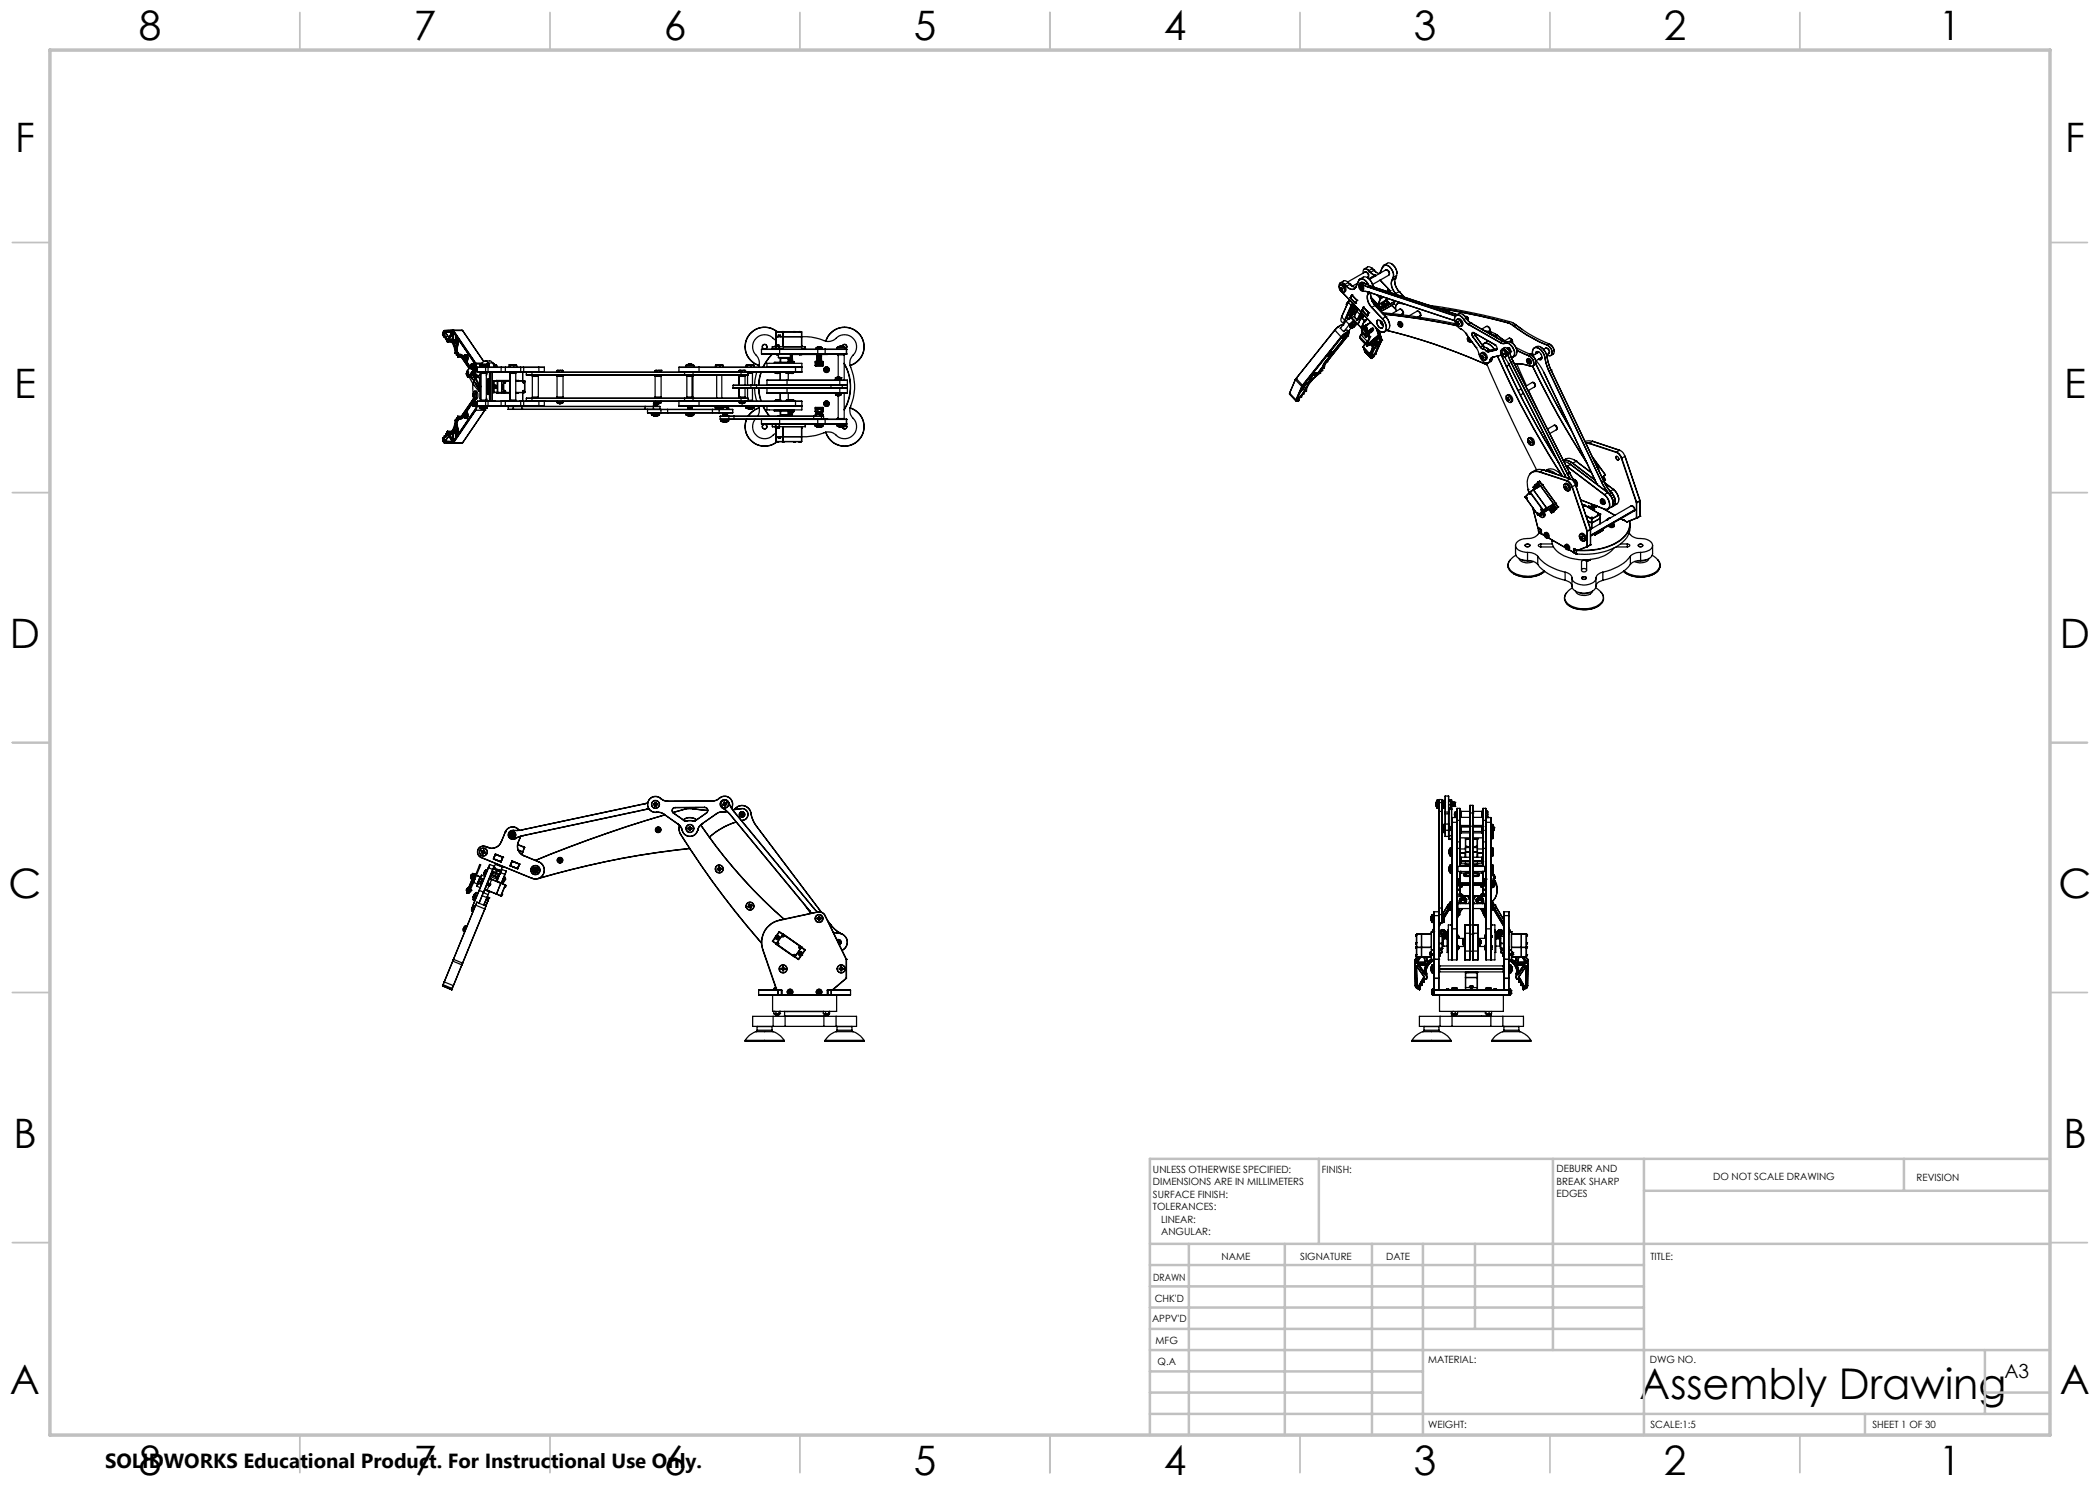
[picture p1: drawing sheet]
<svg xmlns="http://www.w3.org/2000/svg" width="420mm" height="297mm" viewBox="0 0 420 297" stroke-linecap="round" stroke-linejoin="round" font-family="sans-serif">
<defs><g id="words">
<text font-size="8.5" x="327.9" y="279.7">Assembly Drawing</text>
<g font-size="8.1">
<text x="27.7" y="8">8</text>
<text x="82.7" y="8">7</text>
<text x="132.7" y="8">6</text>
<text x="182.7" y="8">5</text>
<text x="232.7" y="8">4</text>
<text x="282.7" y="8">3</text>
<text x="332.7" y="8">2</text>
<text x="387.7" y="8">1</text>
<text x="3" y="30.4">F</text>
<text x="413" y="30.4">F</text>
<text x="2.8" y="79.6">E</text>
<text x="412.8" y="79.6">E</text>
<text x="2" y="129.6">D</text>
<text x="412" y="129.6">D</text>
<text x="1.7" y="179.6">C</text>
<text x="411.7" y="179.6">C</text>
<text x="2.7" y="229.6">B</text>
<text x="412.7" y="229.6">B</text>
<text x="2" y="278.9">A</text>
<text x="412" y="278.9">A</text>
<text x="27.7" y="295">8</text>
<text x="82.7" y="295">7</text>
<text x="132.7" y="295">6</text>
<text x="182.7" y="295">5</text>
<text x="232.7" y="295">4</text>
<text x="282.7" y="295">3</text>
<text x="332.7" y="295">2</text>
<text x="387.7" y="295">1</text>
</g>
<text font-size="4.1" x="21" y="293.7">SOLIDWORKS Educational Product. For Instructional Use Only.</text>
<text font-size="3.9" x="400.9" y="275.5">A3</text>
<g font-size="2">
<text x="230.6" y="234.6">UNLESS OTHERWISE SPECIFIED:</text>
<text x="230.6" y="237.1">DIMENSIONS ARE IN MILLIMETERS</text>
<text x="230.6" y="239.6">SURFACE FINISH:</text>
<text x="264.4" y="234.6">FINISH:</text>
<text x="311.3" y="234.5">DEBURR AND</text>
<text x="311.3" y="237">BREAK SHARP</text>
<text x="311.3" y="239.5">EDGES</text>
<text x="342.6" y="236">DO NOT SCALE DRAWING</text>
<text x="383.3" y="236.2">REVISION</text>
<text x="230.6" y="242.1">TOLERANCES:</text>
<text x="232.2" y="244.6">LINEAR:</text>
<text x="232.2" y="247.1">ANGULAR:</text>
<text x="244.3" y="252">NAME</text>
<text x="260" y="251.9">SIGNATURE</text>
<text x="277.2" y="251.9">DATE</text>
<text x="330.1" y="251.9">TITLE:</text>
<text x="230.6" y="256.1">DRAWN</text>
<text x="230.9" y="260.3">CHK'D</text>
<text x="230.4" y="264.4">APPV'D</text>
<text x="231.1" y="268.8">MFG</text>
<text x="231.5" y="273">Q.A</text>
<text x="285.6" y="272.5">MATERIAL:</text>
<text x="330" y="272.5">DWG NO.</text>
<text x="285.6" y="285.5">WEIGHT:</text>
<text x="330.1" y="285.6">SCALE:1:5</text>
<text x="374.5" y="285.6">SHEET 1 OF 30</text>
</g>
</g></defs>
<g fill="none" stroke="#000" stroke-width=".25">
<path d="M267.9 57.1a.91 .91 0 0 1 .9 1.3 .91 .91 0 0 1-.9-1.3zM267.9 57.6l.1-.1 .2 .2M267.9 57.6l.1 .2M267.9 57.6h.2M268 57a.86 .86 0 0 1 1 .3 .86 .86 0 0 1 .1 .9l-.3 .3a.92 .92 0 0 0-.8-1.4l-.1 .1M268 57.8l.1 .1M268.1 57.9v.1M268.1 58l.1 .2v-.2M268.2 57.7v-.1a.17 .17 0 0 1 .2 .1 .17 .17 0 0 1-.1 .2l.2 .2-.1 .1-.1-.2M268.2 58h.1M268.3 57.6l-.1 .1M268.3 58.3l7.2 7.6"/>
<path d="M268.4 58h-.2M268.4 57.8l-.3 .2M268.4 58.3l7.1 7.6M268.4 58h-.1M268.4 57.6l-.4 .2M268.4 57.7l-.3 .2M268.9 56.9a.62 .62 0 0 0-.8-.3 .62 .62 0 0 0-.3 .9M268.9 56.9h.1M268.9 56.9l.4 .4M269 56.9l.3 .4M269.3 57.3a1.12 1.12 0 0 0 1.8 .2M269.3 57.3h.1"/>
<path d="M269.3 57.3a1.08 1.08 0 0 0 1.8 .1M269.5 56.4l3.5-2a.67 .67 0 0 1 .6 1l-.1 .1 .8 .9 .3 1M269.6 56.5l-.6-.4-1 .5h.5l.5 .3M269.6 56.5h.1M269.6 56.5l-.6 .4M269.7 56.5l.3 .4M270 56.9l.5 .4 .6 .2M270 56.9h.1M270 56.9l.5 .4M270 56.9l-.7 .4M270.1 59.6l1 1.1M270.1 59.5v.1"/>
<path d="M270.1 59.6h.1M270.1 59.6l1 1M270.3 59h.1M270.3 58.9h.1M270.4 59h.1M270.3 59l-.2 .5M270.3 58.9l1.1 1.2M270.3 59l1.1 1.1M270.3 59l-.2 .6M270.3 58.9l-.2 .7M271.1 57.4v.1M271.5 56.7l-1.1 .6"/>
<path d="M271.7 56.1l.2-.2a1.23 1.23 0 0 1 1.7 .9l.1 .2M271.7 56.1h.1M271.7 56.1a1 1 0 0 1 1.7 .4l.4 .6M271.7 56.1l-.6 1.4M271.9 57.1a.75 .75 0 0 0 .7 .9M272 57a.66 .66 0 0 1 .6 .3 .66 .66 0 0 1 0 .7 .77 .77 0 0 1-.6-1zM272 55.8l.7-.4a1.78 1.78 0 0 1 1.9 2M272.1 56.9l-.2 .2M272.1 57.1h.1l.1 .2M272.1 57.1l.1 .3M272.1 57.1h.1M272.2 57.5l.1 .1"/>
<path d="M272.2 57.4h.1M272.2 57.4v.1M272.3 57.6h.1M272.3 57.3l-.1 .1M272.4 56.8l1.2 .6M272.4 56.8l-.4-.1a.8 .8 0 0 0 .1 1.3l.5 .3M272.4 56.8h.1M272.4 57.6l.2 .2M272.5 57.2l.1 .2M272.5 57.2l-.2 .1M272.5 57.5l.2 .2M272.5 57.6h-.1"/>
<path d="M272.5 57.5l-.2 .1M272.5 57.3h.1M272.5 57.3l-.3 .2M272.5 57.3l.1 .1M272.6 57.3l-.4 .1M272.6 57.2l-.1 .1M272.6 57.3v.1M272.6 58.3l1.2 .2M272.6 57.4l-.1 .1M272.6 57.7v.1M272.7 57.7l-.1 .1M272.8 56.5l1.2 .7"/>
<path d="M272.8 56.5l.6 .4M272.8 56.5l-.4-.1-.5 .3 .5 .1M272.8 56.5l-.4 .3M273 54.4a.65 .65 0 0 1 .6 .3 .65 .65 0 0 1 0 .7M273.5 54.6l.2 .3M273.5 58.9a2.72 2.72 0 0 0 .8 2.6M273.5 58.9h.1M273.6 58.9a2.68 2.68 0 0 0 .8 2.6M273.6 57.4l17.4 5.8M273.6 57.4h.1M273.6 57.4l17.4 5.7M273.7 58.4l-.2 .5"/>
<path d="M273.8 54.1a.61 .61 0 0 0-.8-.3 .61 .61 0 0 0-.4 .8M273.8 54.1l.3 .4M273.8 54.1h.1M273.8 58.5h.1M273.8 58.5l17.1 5.6M273.8 58.5l-.2 .4M273.9 55.9l3.2-1.9a.7 .7 0 0 1 .6 1.1l-3.2 1.8M274 57.2l17.4 5.7zM274 57.2l-.4 .2M274.1 54.5l.9 .6M274.1 54.5h.1M274.1 59.1l.3 1 .6 1"/>
<path d="M274.1 58.6l-.5 .3M274.2 58.6a2.87 2.87 0 0 0 .8 2.5M274.3 53.6h.1M274.4 53.6l.4 .5M274.4 53.6v.1M274.4 53.7l-.6-.4-1 .5h.5l.5 .3M274.4 53.7l-.6 .4M274.4 53.7h.1M274.5 53.7l.3 .4M274.6 57.3l.1 .1M274.6 57.1l.2 .3M274.8 54.1l.5 .4 .6 .2"/>
<path d="M274.8 54.1h.1M274.8 54.1l.5 .4M274.8 54.1l-.7 .4M274.9 55.1v.1M274.9 55.1h.3M274.9 55.1h.1M274.9 55.1v.2l.1-.2M274.9 55.1l-1.1 .7M275 55.1h.1M275 55h.1M275 55l-1.2 .7M275.1 55h.1"/>
<path d="M275.1 55l-.2 .1M275.1 55l.1 .1M275.1 55.1h.1M275.4 59l.7 .7M276 56l2 2.1M276.1 59.7h.1M276.1 59.7l-.5 1.2M276.2 59.7l-.6 1.2M276.3 59.3l-.2 .4M276.3 59.3l-.1 .4M276.5 53.3a.97 .97 0 0 1 1.7 .5l.5 .9-.1 .8M276.5 53.3h.1"/>
<path d="M276.5 53.3a.97 .97 0 0 1 1-.3 .97 .97 0 0 1 .7 .7l.5 1v.8M276.5 53.3l-.5 1.3M276.5 53.3l-.5 1.4M276.7 59.4l-.5 .3M276.8 53l.7-.3a1.7 1.7 0 0 1 1.9 1.6l-.1 .8M277.2 54a.66 .66 0 0 1 .6 .3 .66 .66 0 0 1 0 .7M277.2 60h.1M277.2 59.9l.6 .6M277.2 60l-1.6 .9M277.4 59.7l-.2 .3M277.6 58.1h.1M277.6 58h.1"/>
<path d="M277.6 58v.1M277.6 58l.1 .1M277.7 58.1l.1 .1M277.7 58h.1M277.7 58l.2 .2M277.7 54.2l.1 .3M277.7 58.1h-.1M277.7 58.1h.1M277.7 58v.1M277.8 58l-.1 .1M277.8 58v.1M277.8 58.2h.1"/>
<path d="M277.8 58h.1M277.8 58l-.2 .1M277.9 58.2h.1M277.9 58v.2M277.9 58l-.1 .1M277.9 58.2l-.3 .1M277.9 58l.1 .1M277.9 58.2v-.2a.19 .19 0 0 0-.3 0 .19 .19 0 0 0 0 .2 .19 .19 0 0 0 .3 0M277.9 58.1v.1M278 58.1l.1 .1M278 58.1v.1M278 58.1h.1"/>
<path d="M278 58.2h.1M278 58.2l-.1 .3 .2-.3M278 58.1l-.1 .1M278 58.2l-.3 .2M278.3 52.7a2.45 2.45 0 0 1 1.1 2M278.3 56.1a2.72 2.72 0 0 0 .8 2.6M278.3 56.1h.1M278.4 56.1a2.68 2.68 0 0 0 .8 2.6M278.6 55.5h.1M278.6 55.5l-.3 .6M278.7 55.5l-.3 .6M278.9 56.3l.3 1 .6 1"/>
<path d="M279 55.7a2.63 2.63 0 0 0 .8 2.6M279 55.7h.1M279 55.7l-.6 .4M279.1 58.7l.2 .2M279.2 58.7h-.1M279.2 58.7l.2 .2M279.3 55.1l-.3 .6M279.3 55.1l-.6 .4M279.8 58.3h.1M279.8 58.3l1.1 1.1M279.8 58.3l-.6 .4M88.5 67h.1"/>
<path d="M88.5 67l.1 .1M88.6 66.5h.1M88.6 66.5l-.1 .5M88.6 67.1h.1M88.6 67.1h.2M88.7 66.8l.1 .2M88.7 66.7v.1M88.7 66.7h.5M88.7 66.7l.8 1.2M88.8 66.4l-.1 .4M88.8 66.4h.1M88.8 67l-.2 .1"/>
<path d="M88.8 66.4h.5M88.8 67h.1M88.8 66.4l-.1 .3M88.8 66.1l-.2 .4M88.8 66.1h.1M88.8 67l.1 .5M88.8 67l.5 .7M88.9 67.5h.1M88.9 67.5h.2M89.1 67.3h.1M89.1 67.3v.6M89.1 67.3l-.2 .2"/>
<path d="M89.1 67.4l-.2 .1M89.1 67.9h.1M89.1 67.9h.3M89.2 66.7h.1M89.2 66.7l.6 .8-.5-.8M89.3 66.4h.1M89.3 66.4l-.1 .3M89.3 66.4v.3M89.3 67.7h.1M89.3 67.7l-.2 .2M89.4 67.7h.1M89.4 67.7v.6"/>
<path d="M89.4 67.7l.1 .3M89.4 67.8l-.3 .1M89.4 68.3l.1 .1M89.5 68.4l.4-.2a1.91 1.91 0 0 1 1.1 2v.4M89.5 68.4h.1M89.5 68.4h.8M89.5 67.9v.1M89.7 68l.5 .1 .3 .3M89.8 67.9l-.1 .1M89.8 67.9l.4 .1 .3 .3M89.9 68.2l-.4 .2M89.9 67.9h.6"/>
<path d="M90.4 67.9h.1M90.4 67.9h-.1M90.4 66.4h-1.1M90.5 66.4h-1.2M90.5 66.3h.1M90.5 66.3l-1 1.7M90.5 66.3l-1.7 .1M90.5 66.6v.1M90.5 68.4h.1M90.5 66.6v1.8M90.5 66.6l-.8 1.4M90.5 67.7l-.1 .2"/>
<path d="M90.5 66.7l-.7 1.2M90.5 67.6l-.2 .3M90.6 66l.1 .1M90.6 66h.1M90.6 66l1.9 .1M90.6 66l-1.8 .1M90.6 68.6l.4 1.3M90.6 68.6h.1M90.7 66.1l4.4 6.5M90.7 66.1h.1M90.7 68.6l.4 1.2M90.7 66.1h1.8"/>
<path d="M90.7 68.6h.5M90.7 66.5v1.7M91 70.6l.1 .1M91.1 70.7h.1M91.1 70.2l.6 .8M91.2 70.2h-.1M91.2 70.2l.6 .8M91.2 70.2h.1M91.2 68.6h.1M91.2 68.6l.1 .2M91.2 67.2v.6M91.2 70.5h.1"/>
<path d="M91.2 70.5l.1 .5M91.2 70.5l-.2 .1M91.2 68.6l.1 .1M91.2 70.5l-.1 .2M91.3 70.2h.1M91.3 71h.1M91.3 71h.2M91.3 70.2l.5 .7M91.3 68.6h-.1M91.3 70.2l.6 .7M91.3 68.5l-.1 .1M91.4 68.1l-.7 .5"/>
<path d="M91.4 68l-.4 1.9M91.4 68l-.8 .6M91.5 70.9h.1M91.5 67.6h.1M91.5 67.6l-.8 .7M91.5 70.9v.5M91.5 67.6l-.8-1.2v1.9M91.5 70.9l-.2 .1M91.5 71.4h.1M91.6 71.4h.7M91.6 67.8h.1M91.6 67.8l-.5 2.4"/>
<path d="M91.6 67.8l3.4 4.9M91.7 67.8l3.2 4.9M91.7 67.9l-.5 2.3M91.7 71a.41 .41 0 0 1 .7 .2M91.8 71.3a.33 .33 0 0 1 .5 .1M91.8 71h-.1M91.8 71a.41 .41 0 0 1 .6 .2M91.8 71.3h.1M91.8 71.3l-.3 .1M91.8 68l-.5 2.2M91.8 71.3l-.2 .1M91.8 71.3h.4"/>
<path d="M92 70.9h.3l.2 .3M92 71.2l-.2 .1M92.3 71.4h.1M92.3 71.4l1.5 2.3M92.4 71.2l.2 .5M92.4 71.2h.1M92.4 71.2l.2 .4M92.5 66.1l4.2 6.2zM92.5 71.2l.2 .2M92.5 71.2h.1M92.7 71.5h.1M92.7 71.5v.1"/>
<path d="M92.7 71.6h.1M92.7 71.6v.1M92.7 71.6h.2M92.7 71.7v.2M92.7 71.7h.1M92.7 71.3h.1M92.7 71.3v.2M92.7 71.3l.1 .1M92.8 71.5v.1M92.8 71.3v.2M92.8 71.6l-.1 .3M92.8 71.6h.1"/>
<path d="M92.8 71.8l-.1 .1M92.8 71.1a.65 .65 0 0 1 0 1l-.2-.4zM92.9 71h.4a.85 .85 0 0 1 0 1.2l-.4-.1a.92 .92 0 0 0 0-1.1zM93 72.1l.9 1.5M93 72.1l1 1.4M93.1 71a.74 .74 0 0 1 0 1.1M93.2 71a.86 .86 0 0 1 0 1.1M93.2 72.2l.8 1.2M93.3 71a.73 .73 0 0 1 0 1.2l.8 1.2M93.3 74.8h.1M93.3 74.6v.1M93.3 74.7h.1"/>
<path d="M93.3 74.7v.1M93.3 74.8v.1M93.3 74.6h.1M93.3 74.5l.2 .1v.5l-.2-.3zM93.3 74.7l.1 .1M93.3 75l.1 .3h.3M93.3 74.9h.1M93.5 74.4h.1M93.5 74.4l.1 .2-.1 .5a.36 .36 0 0 0 .2-.3 .36 .36 0 0 0-.1-.4M93.5 74.2l-.2 .3M93.5 74.2h.1M93.6 74.4h.1"/>
<path d="M93.7 75.3h.1M93.7 75.3l-.1 .1 .3-.1M93.7 75.3h.2M93.8 75.4l.7 1.3M94.1 73.2l.1-.1v.1M94.1 73.2l.1 .1M94.1 73.3l-.6 .9M94.1 73.2h.2M94.2 75.1l-.1 .2v-.1M94.2 73.3v.1M94.2 73.4v.1M94.2 73.3h.1"/>
<path d="M94.2 73l.1-.2a.73 .73 0 0 1 0 1.1v-.1M94.2 73.4h.1M94.2 73.2l.1-.1v.2M94.2 73.2h.1M94.2 73.7v.1M94.3 73.3v.1M94.3 73.3h.1M94.3 73.3l-.1 .1M94.3 72.8a.65 .65 0 0 1 0 1l-.2-.4zM94.3 75.4l.1 .3zM94.3 73.4h-.1M94.3 74.8l.5 .7"/>
<path d="M94.4 72.7a.62 .62 0 0 1 .5 .5 .62 .62 0 0 1-.2 .6l-.3 .1M94.4 74.7l.6 .8M94.5 74.6l.2 .3zM94.5 75.6v.3zM94.5 72.7h.1M94.5 72.7a.64 .64 0 0 1 .3 1v.2M94.5 72.7h.2a1.06 1.06 0 0 1 .1 1.2M94.5 76.7l.2 2M94.5 76.7l1.2 1.5a.61 .61 0 0 0 .2-.9M94.6 74.6l.3-.1 .1-.7v.6l-.2 .2M94.6 79.1l.1 .2v-.1M94.7 74.9l.1 .1"/>
<path d="M94.7 79.8l-2.4 3.5M94.7 72.7a.72 .72 0 0 1 .5 .5 .72 .72 0 0 1-.2 .7M94.7 78.9v.1M94.7 79l-.1 .1M94.7 78.9h.2M94.7 79h.2M94.7 74.6h.1M94.7 78.7l.1 .2M94.7 78.7v.2M94.7 79.2h.1M94.7 78.7h.1M94.7 74.6l.2 .2"/>
<path d="M94.7 76a.29 .29 0 0 1 .2 .2 .29 .29 0 0 1-.1 .3zM94.7 74.6h.3M94.8 75l.2-.1 .3 .6M94.8 78.4l.1-.1a.71 .71 0 0 1 .4 1l-.3 .5M94.8 73.9h.1M94.8 74.2l-.1 .3-.2 .1 .2-.3M94.8 78.9l.1-.1v.2l-.1 .1M94.8 78.9h.1M94.8 75l.2-.1 .2 .6M94.8 75l-.1 .1M94.8 73.9l-1.1 1.4M94.8 79.7l-.1 .1"/>
<path d="M94.8 79.1v.3l-.1-.2M94.8 73.9h.2M94.8 79.1h-.2M94.8 78.3h.1a1.03 1.03 0 0 1 0 1.5 1.19 1.19 0 0 1-.1-1.5zM94.8 79.8h.2M94.8 75.5h.1M94.8 75.5h.2M94.9 74.6v.2l-.2-.2M94.9 75.9v.6M94.9 74.6l.1 .1M94.9 74.6h.1M94.9 79.9l-.2 .1"/>
<path d="M94.9 75.5l.1 .2M94.9 76.1v.3M94.9 79.9l.6 .7M95 79.9l-.3 .1M95 80h.1M95 80h-.1M95 79.9l-.1 .1M95 75.7v.1M95 75.7l.2 .1M95 75.5h-.1M95 74.9h.3l.3 .4M95 78.2a.71 .71 0 0 1 .6 1.1l-.2 .5h-.4"/>
<path d="M95 73.9l-1.1 1.4M95 74.6h.1M95 75.5h.8l.2 .4v.7M95 75.8l.9 1.5M95 75.8h.2M95.1 72.8l.2 .4-.1 .5M95.1 73.7h.1M95.1 73.7l.1 .1M95.1 72.6h.1M95.1 76.5v.4zM95.1 72.8h2.3M95.1 73.8h.4"/>
<path d="M95.1 72.6l.1 .2M95.1 72.6h1.3M95.2 73.8h-.1M95.2 73.8h.3M95.2 73.8v.6M95.2 76.8v.3zM95.2 73.8v.3M95.2 75.8l.9 1.5M95.3 73.8l-.1 .5M95.4 73.8v.4M95.4 73.8v.3l.1-.1-.6 .8M95.5 74.4h1.6"/>
<path d="M95.5 77.2v.3zM95.5 73.5h1.6M95.5 73.5v.9M95.6 77.4v.3zM95.7 77.6l.1 .3zM95.8 75.6h.1M95.8 75.6l.2 .6v.4M95.9 75h.2M95.9 77.3h.2M96 76.6l-.2 .3M96 73h.1M96 73.4h.1"/>
<path d="M96 75.9v.7M96 73.4h.7M96 73v.1M96 73h.3M96 73.1v.3M96 75h.1M96 79.7h.1M96.1 78.1l-.3 .1M96.1 75.1l-.2-.1-.2 .2M96.1 75.3l-.3-.2-.3 .4M96.1 77.3h.1M96.1 74.7v5.3"/>
<path d="M96.1 77.2l-.1 .1M96.1 74.7h.1M96.1 79.7h-.1M96.2 74.7h1.1M96.2 74.5h1M96.2 74.5l-.1 .2M96.2 74.4v.1M96.2 74.5h.1M96.3 74.5h.1M96.3 74.5h.8M96.3 73h.7M96.3 73l-.3 .1"/>
<path d="M96.3 74.4v.1M96.3 73l.4 .1M96.3 74.5h.7M96.7 73.4h.7M96.7 73.1v.3M97 73l-.3 .1M97 73h.4M97 74.5h.1M97 73l.4 .1M97 74.4v.1M97.1 74.5h.1M97.1 73.4l-1.6 .1"/>
<path d="M97.1 73.4v.1M97.1 74.4h.1M97.1 74.4h.5M97.1 73.5v.9M97.1 73.4h.5M97.1 73.5h.5M97.2 74.4v.1M97.2 74.5l.1 .2M97.3 79.7l.1 .6M97.3 74.7v5.3M97.4 73v.1M97.4 73.4h.1"/>
<path d="M97.4 72.8l.1 .6M97.4 72.8l.2 .1 .1 .5M97.4 73h.1M97.4 73.1v.3M97.4 74.4l-.1 .6M97.5 78.6h.1M97.5 78.6l.1 .3 .2-.3M97.5 76.1h.1M97.5 76.1v2.5M97.5 76.1h.2M97.5 78.6h.3M97.5 78.6l.2 .3 .1-.3"/>
<path d="M97.5 76.1h.3M97.6 74.4h.1M97.6 74.4h2.6M97.6 74.4h2.7M97.6 73.5h2.6M97.6 73.4v.1M97.6 73.4h2.7M97.6 73.5v.9M97.7 75.8h.1M97.7 72.6l.2 .8M97.7 72.6l.1 .8M97.7 72.6h.1"/>
<path d="M97.7 72.6a.75 .75 0 0 0-.8-.4 .75 .75 0 0 0-.6 .6M97.7 72.6l-.3-.4h-.4h1l.6 .4M97.7 75.8l-.2 .3M97.7 72.6h.9M97.7 75.8l.1 .3M97.7 75.8h-.1l-.1 .3M97.7 76.1h.1M97.7 78.6h.1M97.7 76.1v2.5M97.8 78.6h.1M97.8 76.1h.1M97.8 76.1h-.1"/>
<path d="M97.8 76.1v2.5M97.9 74.5h.2M97.9 74.4v5.9M98 74.4v5.9M98.1 74.5h.1M98.1 74.5v5.7M98.1 74.5h1M98.1 74.4v.1M98.4 74.5h.1M98.5 74.4h.1M98.4 74.5v5.7M98.5 78.5h.1"/>
<path d="M98.5 77.3h.1M98.5 76.2v1.1M98.5 76.2h.2M98.6 72.6l.1 .8M98.6 72.6h.1M98.6 78.5h3.4M98.6 77.3h.3M98.6 76.1l-.1 .1M98.6 76.1v.1M98.6 76.1h3.4M98.6 72.7h.2l.2 .3M98.7 77.4l.1 1.1"/>
<path d="M98.7 77.3v.1M98.7 76.2v1.1M98.7 77.3l.1 .1zM98.7 73.2h.3M98.8 76.1l-.1 .1M98.8 77.6h.3M98.8 77.3v.1M98.9 77.3v.1M98.9 77.3a.19 .19 0 0 1 .3-.1 .19 .19 0 0 1 0 .3 .19 .19 0 0 1-.3-.1M98.9 77.4h-.4v1.1M99 73v.4M99 73l.1 .4-.1-.3"/>
<path d="M99 73v.2M99 77.5h.1M99 73l.1 .1v.3zM99 73.2v.2M99 77.2h.1M99.1 77.5h.1M99.1 77.2h.1M99.1 74.4v.1M99.1 77.2l-.2 .1 .2 .2M99.1 77l-.3 .1M99.1 77.2l-.1 .1 .1 .2M99.1 73.1l.1 .3"/>
<path d="M99.1 73l.1 .4M99.1 73h.1M99.1 77.2a.16 .16 0 0 0-.1 .1 .16 .16 0 0 0 .1 .2M99.2 73l.1 .4M99.2 73.1v.3M99.2 73l.1 .4v-.3M99.3 76.1h.1M99.3 78.5v.1M99.3 78.6h2.7M99.3 76.1h2.7M99.3 78.5h.1M99.4 76.2v2.3"/>
<path d="M99.6 76.2h-.8v.9a.32 .32 0 0 1 .5 0 .32 .32 0 0 1 0 .5 .32 .32 0 0 1-.5-.1v1h.8M99.6 76.2v2.3M99.6 76.2h1.1M99.6 76.1v.1M100.2 74.4h.1M100.2 74.4h.9M100.2 73.5v.9M100.2 73.5h.9M100.3 73.4l-.1 .1M100.3 74.4l1.9 .1M100.3 73.4h.8M100.4 78.5h.1"/>
<path d="M100.3 76.9h.1v.8h-.1M100.4 76.1l-.1 2.4M100.5 74.4l.1 .1M100.6 74.4h.1M100.7 76.2h.1M100.7 78.5h.1M100.7 76.2v2.3M100.8 78.2h.1M100.8 78.3h.1M100.8 76.4h.1M100.8 78.5h-.1M100.8 78.3a.2 .2 0 0 1 .2-.2 .2 .2 0 0 1 .1 .2 .2 .2 0 0 1-.2 .2"/>
<path d="M100.8 78.3l.1 .2M100.8 76.2v2.3M100.8 76.2h1.2M100.8 78.3h.3l-.2 .2M100.8 76.4l.1 .1M100.8 76.4h.3l-.2 .2M100.9 78.1h.1M100.9 78.1l-.1 .1M100.9 78.5h.1M100.9 76.5h.1M100.9 76.2h.1M100.9 76.2l-.1 .2"/>
<path d="M100.9 76.2v.3M100.9 78.1v.1M100.9 78.3v.2M100.9 78.1l.2 .1h-.3M100.9 76.2l.2 .2h-.3M100.9 76.2a.19 .19 0 0 1 .2 .2 .19 .19 0 0 1-.2 .2 .19 .19 0 0 1-.1-.2M101 78.1l.1 .1-.1 .3M101 76.2l.1 .1-.1 .2M101.1 73.4v.1M101.1 73.4h3M101.1 74.4h3M101.1 73.5h3"/>
<path d="M101.1 73.5v.9M101.8 73.4h.1M101.8 73l.2 .1M101.8 73h.5M101.8 73h.1M102 74.7h.1M102 73.1v.3M102 74.7v5.3M102 74.5h.1M102 74.5h1.1l.1 .2M102 74.5v.2M102.1 74.5h.1"/>
<path d="M102.1 74.5h.8M102.2 74.4v.1M102.2 74.5h.7M102.2 74.5h-.1M102.3 73l-.3 .1M102.3 73h.7M102.3 73l.4 .1M102.7 73.1v.3M102.9 74.5h.1M102.9 74.4v.1M103 73l-.3 .1M103 73h.2"/>
<path d="M103 73l.3 .1M103.2 74.7h-1.2v5.3M103.2 74.7v5.3M103.2 78.6h.5M103.2 76.1h1.7M103.2 76.1h.5M103.2 76.2h1.7M103.2 78.5h1.7M103.2 73l.1 .1M103.2 73h.1M103.2 73.4h.1M103.3 73.1v.3"/>
<path d="M103.6 78.5l.1 .1M103.7 76.1h-.1M103.7 76.1h.1M103.7 78.5v.1M103.9 74.4v.1M103.9 74.5h.6M104.1 73.4v.1M104.1 73.4h.6M104.1 74.4h.6M104.1 74.4h.1M104.1 73.5h.6M104.1 73.5v.9"/>
<path d="M104.5 74.4v.1M104.5 78.3h.1M104.5 78.2h.1M104.5 76.4h.1M104.5 74.5h.1M104.5 74.5v1.6M104.5 78.5v1.7M104.6 78.3l.1 .2M104.6 76.4l.1 .1M104.6 78.2h.3M104.6 78.3h.3M104.6 76.4h.3"/>
<path d="M104.7 74.4h32.2M104.7 78.5h.1M104.7 78.1h.1M104.7 78.1l-.1 .1M104.7 78.1l.2 .1M104.7 76.5h.1M104.7 76.2h.1M104.7 76.2l-.1 .2M104.7 76.2l.2 .2M104.7 76.2a.2 .2 0 0 0-.2 .2 .2 .2 0 0 0 .3 .2l.1-.2M104.7 73.4v.1M104.7 73.4h3"/>
<path d="M104.7 76.2v.3M104.7 78.1v.1M104.7 78.3v.2M104.7 74.4h.1M104.7 73.5v.9M104.7 74.4h3.1M104.7 73.5h3.1M104.9 76.1l.1 .1M104.9 78.3l-.2 .2M104.9 78.3h.1M104.9 78.2h.1M104.9 78.2v.1"/>
<path d="M104.9 76.4l-.2 .1M104.9 76.4h.1M104.9 76.4l-.2 .2M104.9 76.1v.1M104.9 78.3a.2 .2 0 0 0-.2-.2 .2 .2 0 0 0-.2 .2 .2 .2 0 0 0 .2 .2M104.9 78.5h.1M104.9 76.2h.1M104.9 76.2v2.3M105 76.2l-.1 2.3M105.3 75h1.1M105.3 79.7h1.1M105.3 74.5h1.1"/>
<path d="M105.3 74.5v.5M105.3 79.7v.5M105.3 74.4v.1M106.4 75h30.5M106.4 75h.1M106.4 74.5h30.5M106.4 74.4v.1M106.4 79.7h30.5M106.4 79.7h.1M106.4 74.5v.5M106.4 79.7v.5M106.5 75.3v-.2h1.1l.1 .2"/>
<path d="M106.5 75.3h1.2M106.5 79.4h1.2M106.5 79.4v.1h1.1l.1-.1M106.5 75.3v4.1M106.8 79.6h.1M106.8 75.1h.6M106.8 79.6h.6M106.8 75.1h.1M106.8 79.6v.1M106.8 75v.1M106.8 79.5v.1M107.3 75l.1 .1"/>
<path d="M107.3 79.5l.1 .1M107.4 79.6h.1M107.4 75.1h.1M107.4 75.1h-.1M107.4 79.6l-.1 .1M107.7 75.3v4.1M107.7 73.4l1.2 .1M107.7 73.4l.1 .1M107.8 74.4h-.1M107.8 74.4h1.1M107.8 73.5h1.1M107.8 73.5v.9"/>
<path d="M108.9 74.4h.1M108.9 73.5v.9M111.4 74.1v.3M111.4 75.3v-.2h1.2v.2M111.4 75.3h1.2M111.4 79.4h1.2M111.4 79.4v.1h1.2v-.1M111.4 75.3v4.1M111.4 74.4h.1M111.6 74.1h.5M111.6 74.1h-.2M111.6 74.1h.2"/>
<path d="M111.7 79.6h.1M111.7 75.1h.6M111.7 79.6h.6M111.7 75.1h.1M111.7 79.6l.1 .1M111.8 75l-.1 .1M111.8 79.5l-.1 .1M111.8 74.1v.3M112.1 74.1h-.3M112.1 74.1h.4M112.1 74.1h.3M112.3 75v.1"/>
<path d="M112.3 79.5v.1M112.3 79.6h.1M112.3 75.1h.1M112.3 79.6v.1M112.4 74.1v.3M112.5 74.1h-.1M112.5 74.1h.1M112.5 74.4h.1M112.6 74.1v.3M112.6 75.3v4.1M131 75.3h1.2M131 79.4h1.2"/>
<path d="M131 75.3l.1-.2h1.1v.2M131 79.4l.1 .1h1.1v-.1M131 74.1l.1 .3M131 75.3v4.1M131.3 74.1h.5M131.3 74.1h-.3M131.3 74.1h.2M131.3 79.6h.1M131.3 75.1h.6M131.3 79.6h.6M131.3 75.1h.1M131.3 79.6l.1 .1"/>
<path d="M131.4 75l-.1 .1M131.4 79.5l-.1 .1M131.5 74.1v.3M131.8 74.1h-.3M131.8 74.1h.4M131.8 74.1h.3M131.9 75v.1M131.9 79.5v.1M131.9 79.6h.1M131.9 75.1h.1M131.9 79.6v.1M132.1 74.1v.3"/>
<path d="M132.2 74.1h.1M132.2 74.1h-.1M132.2 74.1v.3M132.2 75.3v4.1M135.8 74.4h.1M135.8 73.5h4M135.8 74.4h4M135.8 73.5v.9M136.9 75h1.7M136.9 74.5h1.7M136.9 75h.1M136.9 79.7h1.7"/>
<path d="M136.9 79.7h.1M136.9 74.5v.5M136.9 79.7v.5M136.9 74.4v.1M136.9 74.4h1.7M137.2 73.1h.1M137.2 73.1h1.6M137.2 73.1h1.5M137.2 73.1v.3M137.4 75.3h1M137.4 79.4h1M137.4 79.4v.1h1"/>
<path d="M137.4 75.3v4.1M137.6 79.7h.1M137.6 75h.1M137.6 79.7h.8M137.6 79.6h.8M137.6 75h.8M137.6 79.6v.1M137.6 75l.1 .1M137.7 79.5h.1M137.7 79.5h.6M137.7 75.1h.6M137.7 79.5l-.1 .1"/>
<path d="M137.7 75.1h-.1M137.8 72.8l-.6 .3M137.8 72.8l.6 .1-.3-.1M137.8 72.8h.1M137.9 72.8h.1M137.9 72.8v.1M138.3 72.8l.4 .3M138.3 79.5h.1M138.3 79.5l.1 .1M138.3 75.1h.1M138.4 79.7h.1M138.4 75h.1"/>
<path d="M138.4 75.1h-1v.2M138.4 79.6v.1M138.4 75l-.1 .1M138.4 75.1l.2 .2M138.4 75.1v.2M138.4 75.3v4.1M138.4 79.4v.1M138.5 75.1v.2M138.5 75.3h.1M138.5 79.4h.1M138.5 75.3v4.1M138.5 79.4v.1"/>
<path d="M138.6 79.4l-.2 .1M138.6 75.3v4.1M138.6 74.5h9.6M138.6 74.4v.1M138.6 75h.1M138.6 75h9.6M138.6 79.7h9.6M138.6 79.7h.1M138.6 74.5v.5M138.6 79.7v.5M138.7 73.1h.1M138.8 73.1v.3"/>
<path d="M139.8 73.4l-4 .1M139.8 73.4v.1M139.8 73.4h19.3M139.8 74.4h.1M139.8 73.5h19.3M139.8 74.4h8M139.8 73.5v.9M143.2 73h.4M143.2 73l-.1 .4M143.2 73v.1M143.2 73.1v.3M143.3 75v4.7"/>
<path d="M143.6 73l-.4 .1M143.6 73h.7M143.6 73l.4 .1M144 73.1v.3M144.3 73l-.3 .1M144.3 73l.3 .1M144.4 75v4.7M144.6 73.1v.3M146.6 77.6h3.5M146.6 77.1h3.6M146.6 77.6h3.6M146.6 77.1v.5"/>
<path d="M147.8 79.4h.1M147.8 75.3h.1M147.8 75.3v1.7M147.8 77.6v1.8M147.8 79.4l.1 .1M147.8 74.4h.1M147.8 74.1h.1M147.8 77.6v1.8h1.2M147.8 75.3h1.2M147.8 75.1h.1M147.8 79.5h.1M147.8 74.1v.3"/>
<path d="M147.8 74.1h.3M147.8 75.1v.2M147.9 75.1h1.1v.2M147.9 75.1l-.1 .2M148.1 79.6h.1M148.1 75.1h.6M148.1 79.6h.6M148.1 74.1h.6M148.1 74.1h-.3M148.1 75.1h.1M148.1 79.6l.1 .1M148.1 74.1h.3"/>
<path d="M148.2 75l-.1 .1M148.2 79.5l-.1 .1M148.2 74.4v.1M148.2 75h.1M148.2 74.4h1.4M148.2 79.7h.1M148.2 79.7h1.4M148.2 75h1.4M148.2 74.5h1.4M148.2 74.5v.5M148.2 79.7v.5M148.4 74.1v.3h-.3"/>
<path d="M148.7 74.1h-.3M148.7 74.1h.2M148.7 75v.1M148.7 79.5v.1M148.7 79.6h.1M148.7 75.1h.1M148.7 79.6v.1M148.9 74.1h.1M148.9 74.1v.3h10.2M149 74.1v.3M149 79.4v.1h-1.1M149 75.3v1.7"/>
<path d="M149 77.6v1.8M149.3 73.4h.1M149.3 73h.6M149.3 73l-.1 .4M149.3 73h.1M149.3 73l.1 .1M149.4 73.1v.3M149.5 75v2M149.5 77.6v2.1M149.6 79.7h.1M149.6 74.4h9.5M149.6 75h-1.4"/>
<path d="M149.6 74.5h.1M149.6 74.5h.9v.1M149.6 74.6h.9M149.6 74.5h.8M149.6 74.5v.5M149.6 79.7v.5M149.6 74.4l.1 .1M149.7 74.5h.6M149.7 74.5h-.1M149.9 73l-.5 .1M149.9 73h.6M149.9 73l.3 .1"/>
<path d="M150.1 77l-3.5 .1M150.1 77l.1 .1M150.1 77.6h1.2M150.1 77h1.2M150.2 77.6h-.1M150.2 77.6h1.1M150.2 77.1h1.1M150.2 77.1v.5M150.2 73.1v.3M150.3 74.5h.1M150.4 74.5h.1M150.4 74.4l-.1 .1"/>
<path d="M150.5 74.6v2.4M150.5 77.6v2.4M150.5 73l-.3 .1M150.5 73l.3 .1M150.8 73.1l-.1 .3M150.9 77.6l.4 2.7M151.3 77.6h.1M151.3 77v.1M151.3 77h14.9M151.3 77.6h14.9M151.3 77.1v.5M151.3 77.1h14.9"/>
<path d="M151.3 74.4l-.4 2.6M151.7 77.6l.5 2.7zM152.2 74.4l-.5 2.6zM152.3 70.8h3.6M152.3 69.9h3.6M152.3 69.9v.9M153.4 77.6v.1M153.4 76.1h.1M153.4 77h.1M153.4 72.7h7v.7h-7zM153.4 77.7v.9h4M153.4 76.1h4"/>
<path d="M153.4 77.7h4M153.4 78.6h14.6M153.4 77h4M153.4 76.1v.9M154.4 70.8l-.6 .7-1.2 1.9M154.5 69.8h.1M154.5 69.4h.7M154.5 69.4h.1M154.5 70.8l-1.2 1.4-.7 1.2M154.5 69.4v.4M154.5 69.8h.6M154.9 72.7v-.2h4v.2"/>
<path d="M155 74.6h.1M155 74.6l.2 .1M155 74.6h.7M155 74.4v.2M155.1 69.1v.1M155.1 69.8h.1M155.1 69.2h.8M155.1 69.1h.8M155.1 69.2v.6M155.2 73.4h.1M155.2 74.7h.1M155.2 73.4h.3"/>
<path d="M155.2 68.1a3.4 3.4 0 0 0-2.9-1.1 2.44 2.44 0 0 0-1.7 1.9 2.44 2.44 0 0 0 .8 2.4l.4 .9 .1 .6-.2 .6M155.2 67.3h.1M155.2 69.8h.1M155.2 66.4h.1M155.2 66.4v2.7M155.2 69.4v.4M155.2 66.4h1.4M155.2 67.3h1.4M155.2 69.8h.6M155.2 69.4h.6M155.3 66.4h-.1M155.3 66.4h5"/>
<path d="M155.3 69l-.2 .1M155.3 70.9h.1M155.3 69h.1M155.3 70.9h.4M155.3 74.7h.1M155.3 80h.1M155.3 80h-.1M155.3 70.8v.1M155.3 70.9h.3M155.4 66.3h.1M155.4 74.7h.1M155.4 66.3a3.9 3.9 0 0 0-5.9 1.2 3.9 3.9 0 0 0 2.3 5.6"/>
<path d="M155.4 66.3a3.9 3.9 0 0 0-6 1.2 3.9 3.9 0 0 0 2.4 5.6M155.4 80h.1M155.4 69h.1M155.4 66.3h.3M155.4 66.3v.1M155.5 73.4h.1M155.5 69h.1M155.5 69h.2M155.6 67.3v-.3h.5v.3M155.6 70.8v.1M155.6 70.9h.1M155.7 69l.2 .1"/>
<path d="M155.7 70.9h.1M155.7 71.5h2.3M155.7 74.6l-.3 .1M155.7 69h.1M155.7 66.3h.1M155.7 71.5h2.4M155.7 70.8v.7M155.7 74.4v.2M155.7 66.3l.1 .1M155.8 69.8h.1M155.8 69.4h5.2M155.8 67v.3"/>
<path d="M155.8 69.4v.4M155.9 69.1v.1M155.9 74.6h.1M155.9 74.6l.2 .1M155.9 74.6h.2M155.9 69.2v.6M155.9 74.4v.2M155.9 69.8h.6M155.9 69.8l-3.6 .1M155.9 69.8v.1M155.9 70.8h.1M155.9 69.9v.9"/>
<path d="M155.9 69.9h7.6M155.9 69.8h7.6M155.9 70.8h7.6M156 73.4h.1M156 71.5v1M156 78.6l.1 1.7M156 74.7h.1M156.1 73.4h.1M156.1 74.4v1.7M156.1 71.7h1.5M156.4 71.5v.1M156.5 66.3v.1"/>
<path d="M156.5 66.3h.1M156.5 66.3l.3 .1M156.5 69.8h.1M156.6 66.4h.1M156.6 67.3h.1M156.6 66.4v3M156.6 66.4h3.7M156.6 67.3h3.7M157.2 74.6h.1M157.2 74.6l.2 .1M157.2 74.6h.7M157.2 74.4v.2"/>
<path d="M157.4 73.4h.1M157.4 73.4h.3M157.4 71.5v.1M157.4 77.6v.1M157.4 76.1h.1M157.4 77h.1M157.4 76.1v.9M157.4 77.7v.9M157.4 77.7h10.6M157.4 78.6h10.6M157.4 77h10.6M157.4 76.1h10.6"/>
<path d="M157.4 74.7h.1M157.5 80h.1M157.5 80h-.1M157.5 74.7h.1M157.6 74.7h.1M157.6 71.5v.1M157.6 80h.1M157.6 71.5v1M157.6 72.4h.1zM157.6 71.6h-1.5v.9M157.7 73.4h.1M157.7 74.7v1.4"/>
<path d="M157.7 78.6v1.4M157.7 71.9h.1M157.7 71.8h.1M157.7 71.9h.6M157.7 71.6h.6M157.7 71.8h.3M157.7 71.7h.6M157.7 72.2h.3M157.7 72.2h.6M157.7 72.3h.6M157.7 72h.3M157.7 72.1h.3"/>
<path d="M157.7 72.1h.6M157.7 72h.6M157.7 72.4h.6M157.7 72.4h.3M157.7 71.6h.1M157.7 71.7h.1M157.7 72h.1M157.7 72.1h.1M157.7 72.2h.1M157.7 72.3h.1M157.7 71.7l.1 .1M157.7 72.3l.1 .1"/>
<path d="M157.7 71.8l-.1 .1M157.8 71.8h.2M157.8 71.9h.2M157.8 71.6h.5M157.8 71.8h.5M157.8 72.2h.5M157.8 72h.2M157.8 72.1h.2M157.8 71.8l-.1 .1M157.8 71.5l-.1 .1M157.8 71.8h-.1M157.8 71.6l-.1 .1"/>
<path d="M157.8 71.9l-.1 .1M157.8 72.1l-.1 .1M157.8 72.2l-.1 .1M157.8 72l-.1 .1M157.9 74.6l-.2 .1M157.9 74.4v.2M158 71.8h.3M158 71.9h.3M158 72.2h.3M158 72h.3M158 72.1h.3M158 71.5h.1"/>
<path d="M158 72.4v.1M158.1 71.5h-.1M158.1 74.6h.1M158.1 74.6l.2 .1M158.1 71.5h.1M158.1 74.6h.6M158.1 70.8v.7M158.1 74.4v.2M158.1 71.5h.3M158.2 73.4h.1M158.2 74.7h.1M158.2 73.4h.3"/>
<path d="M158.3 73.4h.2M158.3 71.8v.1M158.3 71.5v.1M158.3 71.8h.1M158.3 71.6v.1M158.3 71.9v.1M158.3 72.1v.1M158.3 72.2v.1M158.3 72v.1M158.3 73.4h.1M158.3 72.4h.3M158.3 72.4h.1"/>
<path d="M158.3 74.7h.1M158.3 72.4h-.3M158.3 71.9h.1M158.3 80h.1M158.3 80h-.1M158.3 71.6h.1M158.3 71.7h.1M158.3 72h.1M158.3 72.1h.1M158.3 72.2h.1M158.3 72.3h.1M158.3 71.7v.1"/>
<path d="M158.3 72.3v.1M158.4 71.5h-.3M158.4 74.7h.1M158.4 70.8v.7M158.4 71.5h.1M158.4 70.9h.1M158.4 72.3h.1M158.4 72.3v.1M158.4 70.9v1.4M158.4 80h.1M158.5 74.7h.1M158.4 70.9h1.5"/>
<path d="M158.4 72.4h.3M158.4 72.3h.3M158.5 80h.1M158.5 73.4h.1M158.6 72.4v.1M158.7 74.6l-.2 .1M158.7 72.3l.1 .1M158.7 72.4h.1M158.7 72.3v.1M158.7 66.3h.1M158.7 74.4v.2M158.7 74.6h.1"/>
<path d="M158.7 72.4v.1M158.8 66.3h.2M158.8 66.3l-.1 .1M158.8 72.4v.1M159 66.3h.1M159.1 73.4l1.3 .1M159.1 66.3v.1M159.1 73.4v.1M159.1 74.4h.1M159.1 73.5h1.3M159.1 74.4h1.3M159.1 73.5v.9"/>
<path d="M159.8 66.3h.1M159.9 70.9h.1M159.9 70.9h.4M159.9 66.3h.2M159.9 66.3l-.1 .1M159.9 70.8v.1M159.9 70.9h.3M160.1 66.3h.1M160.2 66.3v.1M160.2 70.9h.1M160.3 70.9h.1M160.3 66.4h.1"/>
<path d="M160.3 70.8l-.1 .1M160.3 70.9h3.1M160.3 67.3h.1M160.3 66.4v3M160.3 69.1h.1M160.3 67.3a12.4 12.4 0 0 1 5.1 1l1.3-.3a2.84 2.84 0 0 1 3.2-.8 2.45 2.45 0 0 1 .5 4.1l-.3 .6-.1 .9a11.1 11.1 0 0 1 0 9l.2 1.3a2.84 2.84 0 0 1 .9 3.3 2.45 2.45 0 0 1-4.1 .4 2.7 2.7 0 0 0-3 .1l-1.8 .3-1.9 .1M160.3 69.2h.2M160.4 74.4h-1.3M160.4 69.8h.1M160.4 69.8h-.1M160.4 73.5v.9M160.4 69.8h.6"/>
<path d="M160.4 69.1l.1 .1M160.5 69.2v.2M161 69.8h.1M161 69.4l.1 .4M161 69.4v.4M163.1 73.1v.1M163.1 72.4h.1M163.1 73.1h.1M163.1 72.4v.7M163.1 72.3v.1M163.1 72.4h.3M163.1 72.3h.3"/>
<path d="M163.1 73.2h1.4M163.1 73.1h1.4M163.2 72.8h.1M163.2 72.4v.4M163.3 69.5v.1M163.3 69.5h1.1M163.3 69.6v.2M163.3 72.4h-.1M163.3 72.4h.2M163.3 72.8h.5M163.4 72.4h.4M163.4 70.9h.1"/>
<path d="M163.4 72.3h.1M163.4 72.3v.1M163.4 70.9v1.4M163.4 71.5h.2M163.5 71.3h.1M163.5 71.2h.1M163.5 71.9h.1M163.5 71.8h.1M163.5 73h.1M163.5 70.9h.6M163.5 71.1h.6M163.5 71h.6"/>
<path d="M163.5 71.5h.3M163.5 71.5h.6M163.5 71.4h.3M163.5 71.3h.6M163.5 71.4h.6M163.5 71.2h.3M163.5 71.9h.6M163.5 71.8h.3M163.5 71.7h.6M163.5 71.6h.6M163.5 72h.3M163.5 72h.6"/>
<path d="M163.5 72.3h.6M163.5 72.2h.6M163.5 72.1h.3M163.5 72.1h.6M163.5 72.2h.3M163.5 72.9h.6M163.5 73h.3M163.5 72.8h-.2M163.5 72.8h.3M163.5 70.9h.1M163.5 71h.1M163.5 71.1h.1"/>
<path d="M163.5 71.4h.1M163.5 71.6h.1M163.5 71.7h.1M163.5 72h.1M163.5 72.1h.1M163.5 72.2h.1M163.5 72.3h.1M163.5 72.4v.4M163.5 72.9h.1M163.5 71.1l.1 .1M163.5 71.7l.1 .1M163.5 72.3l.1 .1"/>
<path d="M163.5 72.9l.1 .1M163.5 69.4l-.2 .1M163.5 69.4h.6M163.5 69.4h.1M163.5 69.9h1.5M163.5 69.8v.1M163.5 69.8h1.5M163.5 70.8h1.5M163.5 70.8h.1M163.5 72.8h.1M163.5 69.9v.9M163.6 71.2h.5"/>
<path d="M163.6 70.9h.5M163.6 71h.5M163.6 71.3h.2M163.6 71.5h.5M163.6 71.4h.2M163.6 71.2h.2M163.6 71.8h.5M163.6 71.8h.2M163.6 71.9h.2M163.6 71.6h.5M163.6 72h.2M163.6 72.2h.5"/>
<path d="M163.6 72.1h.2M163.6 73h.5M163.6 72.8l.5 .1M163.6 70.8l-.1 .1M163.6 70.9l-.1 .1M163.6 71l-.1 .1M163.6 71.3l-.1 .1M163.6 71.8l-.1 .1M163.6 71.2h-.1M163.6 71.4l-.1 .1M163.6 71.2l-.1 .1M163.6 71.8h-.1"/>
<path d="M163.6 71.6l-.1 .1M163.6 71.5l-.1 .1M163.6 71.9l-.1 .1M163.6 72l-.1 .1M163.6 72.1l-.1 .1M163.6 72.2l-.1 .1M163.6 72.8l-.1 .1M163.6 73h-.1M163.8 71.5h.3M163.8 71.4h.3M163.8 71.3h.3M163.8 71.2h.3"/>
<path d="M163.8 71.8h.3M163.8 71.9h.3M163.8 72h.3M163.8 72.1h.3M163.8 72.2h.3M163.8 73h.3M163.8 72.4h.3M163.8 72.4h.5M163.8 72.4h-.3M163.8 72.8h.5M164.1 69.4l.3 .1M164.1 69.4h.1"/>
<path d="M164.1 71.6v.1M164.1 72.8v.1M164.1 70.8v.1M164.1 70.9v.1M164.1 71v.1M164.1 71.3v.1M164.1 71.2h.1M164.1 71.4v.1M164.1 71.2v.1M164.1 71.8h.1M164.1 71.5v.1M164.1 71.8v.1"/>
<path d="M164.1 71.9v.1M164.1 72v.1M164.1 72.1v.1M164.1 72.2v.1M164.1 73h.1M164.1 71.3h.1M164.1 71.9h.1M164.1 70.9h.1M164.1 71h.1M164.1 71.1h.1M164.1 71.4h.1M164.1 71.5h.1"/>
<path d="M164.1 71.6h.1M164.1 71.7h.1M164.1 72h.1M164.1 72.1h.1M164.1 72.2h.1M164.1 72.3h.1M164.1 71.1v.1M164.1 71.8l.2 .1M164.1 71.7v.1M164.1 72.3v.1M164.1 72.9v.1M164.1 72.8h-.3"/>
<path d="M164.1 72.8h.2M164.1 72.4v.4M164.3 70.9h.1M164.3 72.3h.1M164.3 72.3v.1M164.3 70.9v1.4M164.3 72.4h.2M164.3 70.9h1.2M164.3 72.4h-.2M164.3 72.3h.2M164.4 69.5v.1M164.4 69.6v.2"/>
<path d="M164.4 72.4h.1M164.5 72.8h-.2M164.5 72.4v.4M164.5 72.3l.1 .1M164.5 72.3v.1M164.5 72.4h.1M164.5 73.1v.1M164.6 72.4h.1M164.6 73.1h.1M164.6 73.1h-.1M164.6 72.4v.7M164.6 73.1l-.1 .1"/>
<path d="M165 69.8v.1M165 69.8l4.3 .1M165 70.8h4.2M165 70.8h.1M165 69.9v.9M165 69.9h4.3M165 70.8h4.3M165.1 68.2a3.9 3.9 0 0 1 6.6-1.6 3.9 3.9 0 0 1-1.7 6.5M165.2 68.3a3.9 3.9 0 0 1 6.4-1.7 3.9 3.9 0 0 1-1.6 6.5M165.2 73.9h-.2v.1h.2M165.2 74h.1M165.2 73.9h.1"/>
<path d="M165.2 73.9v.1M165.2 73.8v-.1l.2 .1M165.2 73.8v.1M165.2 74v.2l.2-.2M165.2 73.8h.1M165.3 74h.1M165.3 73.8h.1M165.3 73.8l-.1 .1M165.3 73.8l.1 .1M165.4 73.9h.1M165.4 74h.1M165.4 74h-.1"/>
<path d="M165.4 73.9h.2l-.2 .1M165.4 73.9v.1M165.5 70.8v.1M165.6 70.8l-.1 .1M166.2 77v.1M166.2 77.6h.1M166.2 77.1h2.3M166.2 77h2.2M166.2 77.6h2.3M166.2 77.6h2.2M166.2 77.1v.5M167.1 76h.4"/>
<path d="M167.1 76h.1M167.1 75.6v.5M167.1 78.9h.1M167.1 75.6h.1M167.1 78.9h1.1M167.1 78.6v.3M167.1 78.9l.3 .2M167.3 75.6h.6M167.3 75.6h-.2M167.3 75.6h.2M167.4 75.5h.1M167.4 75.5h.6"/>
<path d="M167.4 70.8l.2 .3M167.4 79.1h.2M167.4 79.1h.1M167.4 75.5h.5M167.4 70.8l.2 .2M167.4 69.5h1.7M167.4 69.5v.3M167.4 75.5v.1M167.5 69.5h-.1M167.5 69.5h1.5M167.5 79.1h.1M167.5 75.6v.4"/>
<path d="M167.6 71h1.2M167.6 79.1h.2M167.6 79.1h.1M167.6 71v4.5M167.6 79.1v4.6M167.7 79.1h.1M167.7 70.8l-.1 .2M167.8 79.1h.1M167.9 69.3l-.4 .2M167.9 69.3h.1M167.9 69.3h.7M167.9 75.6h-.4"/>
<path d="M167.9 75.6h.3M167.9 75.6h.2M167.9 75.5l.1 .1M168 75.5h.1M168 77.6v.1M168 78.6h.1M168 76.1h.1M168 77h.1M168 76.1h1.4M168 77.7h1.5M168 78.6h1.5M168 76.1h1.5"/>
<path d="M168 77h1.5M168 75.5h-.1M168 76.1v.9M168 77.7v.9M168.1 75.6v.4h-.6M168.2 78.9l-.4 .2M168.2 75.6h-.1M168.2 75.6v.5M168.2 78.9h.1M168.2 75.6h.1M168.2 78.6v.3M168.4 77.6h1"/>
<path d="M168.4 77h1M168.4 77l.1 .1M168.5 77.6h-.1M168.5 77.1h1M168.5 77.6h1M168.5 77.1v.5M168.6 69a.48 .48 0 0 1 .7 .1 .48 .48 0 0 1-.2 .7 .47 .47 0 0 0 .1-.8 .47 .47 0 0 0-.7 .2zM168.6 69.3l.4 .2M168.6 69.3h.1M168.8 70.8v.2M168.8 72.7a9.2 9.2 0 0 1 0 9.3M168.8 72.7a9.1 9.1 0 0 1 0 9.2"/>
<path d="M168.8 71v5.1M168.8 78.6v5.1M169 69.5h.1M169.1 69.5v.3M169.3 70.8h-.1M169.3 69.9h.1M169.3 70.8h.1M169.3 69.9v.9M169.4 77.6l.1 .1M169.4 76.1h.1M169.4 77l.1 .1M169.5 78.6h-1.5"/>
<path d="M169.5 77h-.1M169.5 77.6h-.1M169.5 76.1v.9M169.5 77.1v.5M169.5 77.7v.9M257.9 78.6h.1M257.9 78.6v.2l1.3 1.4M257.9 78.6l1.3 1.4M259 75.9h.1M259 75.9l-1.1 2.7M259.1 75.9l1.2 1.4M259.1 75.9l-1.2 2.7"/>
<path d="M259.2 80l.1 .2M259.2 75.7l-.1 .2M259.2 80h.1M259.2 75.7h.1M259.2 75.7l1.3 1.3M259.4 80h.1M259.4 79.8l.1 .2M259.5 80h.1M259.7 80l-.1 .1M259.7 80h.1M259.8 80l-.2 .1M259.8 79.7l-.3 .3"/>
<path d="M259.8 79.7l-.1 .3M259.8 79.7h.1M259.8 79.7v.3M260.2 79.4h.1M260.2 79.4l-.4 .3M260.2 79.1h.1M260.2 79.1v.3M260.2 79.1l-.4 .6M260.3 77.3h.1M260.3 77.3l-1.1 2.7M260.4 77.3l-1.2 2.7M260.4 77.5l.2 .3"/>
<path d="M260.5 77v.1M260.5 77l-.2 .3M260.5 77.3l-1.2 2.7M260.5 77.3l.5 .8M260.5 77.3h.1M260.5 77.4l.4 .7M260.5 77.1l-.1 .2M260.6 77.8h.1M260.6 77.8l-.6 .7M260.6 77.8l.3 .3M260.6 77.8l-.7 .8M260.7 78.8h.1"/>
<path d="M260.7 78.8l-.5 .3M260.7 78.5h.1M260.7 78.5v.3M260.7 78.5v.1M260.7 78.6l-.5 .5M260.7 78.6v.2M260.8 77.1h.1M260.8 77.1l.4 .7M260.8 77.1l.4 .6M260.9 77l-.1 .2M260.9 77v.2M260.9 78.1h.1"/>
<path d="M260.9 78.1l-1.4 1.9M261 78.1l-.3 .4M261.1 78.2h.1M261.1 78.2l-.4 .3M261.2 77.7v.1M261.3 78l-.2 .2M261.6 75.8h.1M261.6 75.8l.4 .4M261.9 76.4l-.7 1.3M262 76.2h.1M262 76.2l-1.3 .7M262 76.4l-.8 1.4"/>
<path d="M262 76.4l-1.2 .7M262 76.2l-1.3 .8M262.1 75.2l-.1 1M262.1 75.2l-1.4 1.8M262.1 75.2h.1M262.4 75.1h.1M262.4 75.1l-.1 1M262.5 75.1l-.1 .1M263.4 75l-1.1 1.1M263.4 75h.1M263.4 75l-1 .1M263.5 75l-1.2 1.1"/>
<path d="M263.5 75l-1.1 .1M263.6 74.5v.1M263.6 74.6l.1 .1M263.6 74.5l-1.1 .2M263.6 74.6l-1.1 .1M263.7 74.7h.1M263.7 74.7l-1.3 .2M263.9 74.7a6.7 6.7 0 0 0-2.6 3.3M263.9 74.7h.1M264 74.4h.1M264 74.4l-.1 .3M264.4 74.1h.1"/>
<path d="M264.4 74.1l-.4 .3M264.4 73.8v.3M264.4 73.8v.1M264.5 73.3h.1M264.5 73.3l-.9 1.2M264.6 73.3l.1 .1M264.6 73.3l-1 1.3M264.7 73.4h.1M264.7 73.4l-1 1.3M264.9 73.5v.1M264.9 73.6l-.5 .2M265.1 72.2l-.6 1.1"/>
<path d="M265.1 72.2h.1M265.1 72.2l-.5 1.1M265.1 72.2l.2 .2M265.3 72.4h.1M265.3 72.4l-.6 1M265.4 72.4l-.5 .7v.5M265.4 72.4h.1M265.6 71.2l.1 .1M265.9 70.9l.6-.5a.84 .84 0 0 1-.8 .9zM265.9 71.3l-.8 .9M265.9 71.1h.1M266 70.9l.4-.2-.5 .4z"/>
<path d="M266 70.9l.3-.2-.3 .4zM266.3 70.7v.1M266.5 70.4a.79 .79 0 0 0-.9 .8M266.9 66h.1M266.9 66l-7.7 9.7M267 66l1.2 1.4M267 66l-7.8 9.7M267.6 65.4l-.4 .3M268.1 65.5l-.1 .1 .7 .7 .6-.3 .5 .4a1.6 1.6 0 0 0-1.6 1M268.2 67.4h.1M268.2 67.4l-7.7 9.6M268.3 67.4l-7.8 9.7"/>
<path d="M268.3 63.4l-.1 .7 .5 .7M268.3 63.4l.6 .6M268.4 65l-.8 .4-.7 .6M268.4 67.4h.1M268.4 67.4l-6 7.5M268.5 67.6l.1 .1M268.5 65h.1M268.5 65a1.97 1.97 0 0 0-1.5 1M268.7 67.7l-2.1 2.7M268.8 67.7l-2.2 2.8a.64 .64 0 0 0-1 .5v.2M268.9 64.5v.1M268.9 67.4l-.1 .1"/>
<path d="M268.9 64h.1M268.9 64l-.1 .8M269 67.2l.3-.1-.5 .4zM269 64l-.1 .7M269 67l.4-.2a.84 .84 0 0 1-.8 .9zM269 67.2l.2-.1-.3 .3zM269.2 64.2l.7 .7M269.2 64.2l-1.1 1.4M269.2 67.1v.1M269.3 60.9h.1M269.3 63.5l.1 .1M269.3 67.2h.1"/>
<path d="M269.4 63.6h.1M269.3 67.2l-4 5.2M269.4 67.2l.3-.6a1.19 1.19 0 0 0-1.3 .8M269.4 63.6l.3 .3M269.4 67.2l-4.1 5.2M269.5 66.8v-.2v.1a.87 .87 0 0 0-1 .9M269.5 66.9a.62 .62 0 0 0-1 .4v.3M269.5 67.2l.3-.6v-.2a2.03 2.03 0 0 0-1.5 1M269.5 67.2h.1M269.5 67.2l-4.1 5.2M269.6 66.6l-.3 .6M269.6 63.8l-.4 .4"/>
<path d="M269.6 60.5l-.3 .4v.1M269.6 60.4h.1M269.6 60.4l-1.3 3M269.6 60.4v.1M269.6 60.4l-.3 .5M269.6 62.9l-.3 .6M269.6 60.5l.6 .6M269.6 60.5l-1.3 2.9M269.7 60.4l-.4 .5M269.7 62.9l-.3 .7M269.7 62.9l.2 .3M269.7 62.8l.3 .3"/>
<path d="M269.7 62.8v.1M269.9 64.9l-1.1 1.3M269.9 60l-.3 .4M269.9 60l-.3 .5M269.9 63.2l-.2 .7M269.9 65.4l.2 .2M270 62.1v.1M270 65.2h.1M270 62.2l-.3 .6M270 62.1h.1M270 62.2h.1M270 62.2l.3 .3"/>
<path d="M270 65.1l-.1 .3M270 62.1l.3 .3M270.1 65l-.1 .2M270.1 63.1h.1M270.1 63.1l-.2 .1M270.1 65.6h.2M270.1 63v.1M270.1 63h.1M270.1 63.2l.2 .3M270.2 63.1h.1M270.2 63l-.1 .1M270.2 63h-.1"/>
<path d="M270.2 63l-.2 .1M270.2 63.2h-.2l-.3 .6 .6-.3M270.2 64.8l-.2 .3M270.2 61.7v.1M270.2 63.6l.5 .5M270.2 61.7h.1M270.2 61.6l.1 .1M270.2 64.8l.2 .3M270.2 65.6l-.5 .6M270.2 61.1h.1M270.2 61.8l.9 .9M270.2 61.1l-1.3 2.9"/>
<path d="M270.2 61.7l.9 .9M270.2 61.6v.1M270.3 63.1l.1-.1-.2 .2zM270.3 62.6l.2 .2M270.3 62.5l-.3 .6M270.3 61.7l.8 .9M270.3 63.5l-.6 .4M270.3 65.4v.2M270.3 65.4l-.2 .2M270.3 63.5l1.9 2M270.3 62.9h.1M270.3 61.1l-1.3 2.9"/>
<path d="M270.3 62.4v.1M270.3 63l-.1 .1M270.3 61.9l-.3 .2M270.3 62.5l-.2 .5M270.4 62.9h.1M270.4 61.4l-.2 .2M270.4 62.9l-.2 .2M270.4 62.9l-.3 .2M270.4 61.9l-.4 .2M270.4 63v-.2l-.2 .2M270.4 62.9l-.2 .1M270.4 65.1l-.1 .3"/>
<path d="M270.4 62.9l-.2 .3 .2-.2M270.4 62.9v.1M270.4 62.4l-.1 .2M270.4 61.5l-.1 .2M270.5 64.6l-.5 .5M270.5 65.6h-.2M270.5 64.6l-.3 .2M270.5 64.5l-.1 .1M270.5 60.7l-.3 .4M270.6 65.3h.1M270.6 60.7l-.3 .4M270.6 65.2l.4-.4a.49 .49 0 0 1-.5 .6z"/>
<path d="M270.6 60.9l-.2 .5 .2 .4M270.6 61.8h.1M270.6 61.8l.2 .1M270.7 61.1l.1 .4M270.7 62.3l-.4 .1M270.7 60.8l-.1 .4 .2 .3M270.7 60.9l-.1 .2 .2 .4M270.7 62.3l-.4 .2M270.7 64.1l-.8 .8M270.8 64l-.1 .1M270.8 61.9l.5 .3M270.8 61.9h.1"/>
<path d="M270.8 64.9l-.5 .5M270.8 61.5l.1 .1M270.8 61.5l-.2 .3M270.8 64.9l-.4 .2M270.8 61.5h.1M270.8 62.4l-.5 1.1M270.8 63.4h.1M270.8 64.3h.2zM270.8 61l.1 .4 .5 .2M270.8 61a.49 .49 0 0 0 .1 .6 .49 .49 0 0 0 .6 .1M270.8 64.3l-.3 .3M270.8 63.4l.6 .6"/>
<path d="M270.8 64.3h.1M270.8 64.3l.2 .3M270.9 61.6l-.1 .3M270.9 61.6l.7 .2h-.4l-.3-.2M270.9 61.6h.1M270.9 64.3l.2 .1M270.9 64.9l.1 .1a.34 .34 0 0 1-.5 .3M271 64.9h.1M271 64.8a.44 .44 0 0 1-.5 .5M271 64.6l-.2 .3M271 64.6h.2M271.1 64.9l-.5 .5"/>
<path d="M271.1 60.6h.1M271.1 60.7h.1M271.2 64.6l-.4 .3M271.2 64.6l.1 .1v.2M271.2 64.6h.2l-.1 .3M271.3 64.9l-.5 .6-.5 .1M271.3 64.8h.1M271.3 62.2h.1M271.3 62.2l-.5 1.2M271.3 62.2l.7 .7M271.4 60.1h.1M271.4 60v.1"/>
<path d="M271.4 60.1l-.3 .5M271.4 60.1l-.3 .6M271.4 64h.1M271.4 64.7l-.1 .1M271.5 64l.4-.2-.4 .2M271.6 64.9h.1M271.6 64.9l.6 .6M271.6 61.8l-.3 .4M271.7 63.7l.2 .1M271.8 63.5h.1M271.8 63.5l-.1 .2M271.9 63.6l-.2 .1"/>
<path d="M271.9 63.3l-.1 .2M271.9 63.8h.2M271.9 63.3l.2 .2M272 62.9l.3-.4-.3 .4M272 62.9h.1M272 67.3l1.2 1.4M272 62.9l-.6 1.1M272 62.9l-.5 1.1M272 67.6h.1M272 63.7l.1 .1M272 63.7l-.1 .1M272 67.6l1.3 1.4"/>
<path d="M272.1 63.5l-.1 .2M272.1 63.8l-.5 1.1M272.1 63.1l-.3 .4M272.1 67.5l-.1 .1M272.1 63.1l-.2 .2M272.1 67.8v.1M272.1 67.9l1.3 1.3M272.2 67.8h-.1M272.2 63.7h.1M272.2 67h.1M272.2 63.6v.1M272.2 67l-.2 .3"/>
<path d="M272.2 63.6h.1M272.2 67l1.3 1.3M272.2 67.8l-.1 .1M272.2 65.5h.1M272.3 65.6l.1 .4M272.3 65.5h.1M272.3 63.3l-.3 .4M272.3 66.1l.3 .6M272.3 66.1l.6 .6M272.3 63.3l-.2 .2M272.3 65.4h.1M272.3 65.4v.1"/>
<path d="M272.3 63.5l.3-.1-.3 .3zM272.3 62.9l-.2 .2M272.3 62.9l.2 .2M272.4 65.4l.1 .1M272.4 62.1l1.1 1.1M272.4 63.7l.4 .5M272.4 63.6l-.3 .2M272.5 62v.1M272.5 66.5l-.3 .5M272.5 62l-.1 .1M272.5 63.4h.1M272.5 63.4l-.3 .3h.1"/>
<path d="M272.5 63.4l-.3 .3M272.5 62.9l-.4 .2M272.5 62.9l.3 .2M272.5 62.1h.1M272.5 65.5l.1 .4M272.5 63.6l.4 .5M272.5 62.1l.9 1M272.5 65.4h.1M272.5 62.9h-.2M272.5 65.4v.1M272.5 63.3l-.3 .3M272.5 63.1l-.2 .2"/>
<path d="M272.5 63.3h.1M272.5 65.4h-.1M272.5 63.1h.2M272.5 65.3l-.1 .1M272.5 65.3h.1M272.5 65.4l1.6-.9-1.5 .9M272.6 65.3h.1M272.6 65.3h-.1M272.6 63.3l-.1 .1M272.6 63.3l-.4 .3M272.6 63.3v.1M272.6 66.7l.6 .7"/>
<path d="M272.6 65.3l-.1 .2M272.6 65.9h.1M272.6 65.9l-.3 .2M272.6 65.9l.6 .6M272.6 65.2v.1M272.6 69.4l.4-.6-.4 .6M272.6 69.4h.1M272.6 65.3l-.1 .1M272.6 65.2l-.3 .2M272.6 69.4l.1 .1M272.6 69.4l1.3 1.3M272.7 69.5h.1"/>
<path d="M272.7 61.4l1.1 1.1M272.7 63.1l-.4 .2M272.7 63.1v.2M272.7 69.5l1.2 1.3M272.7 61.4l-.3 .7M272.7 61.5h.1M272.7 61.5l-.2 .5M272.7 61.5l1 1M272.7 61.5l-.2 .6M272.7 63.2h.1M272.7 69.7h.1M272.7 63.3l-.3 .3"/>
<path d="M272.7 69.7l1.3 1.4M272.8 63.1h-.1M272.8 63.1l-.1 .2M272.8 65.3l.4 1.2M272.8 65.3l.6 1.9M272.8 64.3h.1M272.8 64.2h.1M272.8 70l1.3 1.3M272.8 64.2l-.6 1.3M272.9 64.3h.1M272.9 69.9l-.1 .1M272.9 64.3l-.6 1.1"/>
<path d="M272.9 64.1l-.1 .1M272.9 64.1v.1M272.9 70.2v.1M272.9 63.2l-.2 .1M272.9 70.3l1.3 1.3M272.9 64.2v.1M272.9 70.3h.1M272.9 66.7l.1 .1M272.9 70.3l1.3 1.4M272.9 65.2h.1M272.9 66.7l.3 .7M273 65.2h.1"/>
<path d="M273 70.1l-.1 .1M273 65.2l.8 2.3M273 66.8l.2 .6M273 64.3h-.1M273 64.3h.1M273 64.2v.1M273 64.2l-.1 .1M273 64.1h.1M273 64.1l-.1 .2M273 64.1h.2M273 64.1v.1M273 64.1l-.1 .1"/>
<path d="M273.1 64.1h.1M273.1 64.1l-.1 .1M273.1 64.2l-.1 .1M273.1 64.1v.1M273.1 64.2h-.1M273.2 67.4h.1M273.2 66.5l-.2 .3M273.2 65h.1M273.2 65l.8 2.3M273.2 66.5l-.3 .2M273.2 68.7h.1M273.3 65h.1"/>
<path d="M273.3 69h.1M273.4 69.2h.1M273.4 63.1h.1M273.4 69.2l.8-.2a.63 .63 0 0 1 .1 1.1l-.4 .6M273.4 67.2l.4 .3M273.4 67.2l-.2 .2M273.5 68.3h.1M273.5 63.1v.1M273.5 63.1h.1M273.5 68.3l-.3 .4M273.5 63.8l-.6 .3M273.5 68.3l-.2 .4"/>
<path d="M273.5 63.8l-.5 .3M273.5 68.6l-.2 .4M273.6 68.5l-.3 .2M273.6 68.5l-.2 .5M273.6 68.3l.2 .5M273.6 68.3l.2 .6M273.6 68.9l-.2 .3M273.7 66.5h.1M273.7 68.8h.1M273.7 68.8l-.4 .2M273.7 68.8l-.3 .4M273.7 62.5h.1"/>
<path d="M273.7 66.5l.2 .1M273.7 62.5l-.3 .6M273.8 67.5h.1M273.8 67.5l-.3 .8M273.8 62.5h.1M273.8 62.5l-.3 .6M273.8 62.5l-.3 .7M273.8 68.8v.1M273.9 70.7h.1M273.9 70.7v.1M273.9 68.9h.5l.2 .1M273.9 68.9h.1"/>
<path d="M273.9 70.8h.1M273.9 70.7l.1 .1M274 67.3l-.1 .6-.3 .4M274 67.3h.1M274 64.6l-.4 .3-.3 .1M274 68.9h.6M274 71.1h.1M274 66.4h.1M274.1 71.3h.1M274.1 66.2l.4-.2-.4 .4zM274.2 71.6h.1M274.2 71.6v.1"/>
<path d="M274.2 71.7h.1M274.2 70.5l.1 .2M274.2 70.5h.1M274.2 70.7l-.2 .4M274.3 65.9l.4-.1a.91 .91 0 0 1-.9 .8zM274.3 70.5l.2 .9M274.3 70.7l-.3 .1M274.3 68.6l.3 .3M274.3 66l.2 .1-.4 .3zM274.3 70.7h.1M274.3 70.7l.2 .5M274.3 70.7l-.2 .4"/>
<path d="M274.3 61.5l2.2 2.2M274.3 61.5h.1M274.4 69.1v.7l-.5 .9M274.4 61.5l2.1 2.2M274.4 71l-.3 .3M274.4 70.9l-.3 .4M274.4 70.9h.1M274.4 70.9l-.4 .2M274.4 60.1l1 1.2M274.4 70.7l.4 .4M274.4 60.2l1 1.1M274.5 71.2h.1"/>
<path d="M274.5 71.2l-.4 .1M274.5 66v.1M274.5 71.2l-.3 .4M274.5 71.3v.1M274.5 66h.1M274.6 68.9v.1M274.6 65.7a.96 .96 0 0 0-.9 .7M274.6 69.1h.1M274.7 71.3h.1M274.7 71.3l-.5 .4M274.7 65.8a.62 .62 0 0 0-.9 .4l-.1 .3M274.8 69.9l-.4 .8"/>
<path d="M274.8 68.8h.1M274.8 71.1l-.3 .3M274.9 69.8l-.5 1v-.1M275 61.1l2.2 2.3M275 61.1l-.6 .4M275.1 70.8l-.4 .5M275.1 70.8h.1M275.2 65.6l.5 1.4M275.3 65.6l.4 1.4M275.4 64.2a.78 .78 0 0 1 1.2 .6v.2a.49 .49 0 0 1-.3 .7 .49 .49 0 0 1-.6-.4l-.4-.7zM275.4 65.8l.4 1.3M275.4 61.2h.1"/>
<path d="M275.4 61.3h.1M275.4 65.8l.5 1.3M275.4 67.6l-.8 1.3M275.5 61.2h.1M275.5 61.2l.5 .6M275.5 65.9h.1M275.6 67.5h.1M275.6 60.9h.1M275.6 64a1.04 1.04 0 0 0 .9 1.6M275.6 67.5l-1.6 1.4M275.6 67.5l-1 1.5M275.6 60.9l-1.4-1.5 1.9 2.1"/>
<path d="M275.7 60.9l.5 .6 .6-.5M275.7 67h.1M275.7 67l-1.9 1.6M275.7 67.6v.1M275.7 67.7h.1M275.7 67l.1 .1M275.7 67.7l-.1 .1M275.7 67l-1.9 1.7M275.7 67.5l.1 .2M275.8 67.7l.3 .3M275.8 66.1l.6 1.8M275.8 67.7l-.3 .1"/>
<path d="M275.8 67.1h.1M275.8 67.1l-2 1.7M275.9 67.1l-2.1 1.8M275.9 67.3l.2 .7M275.9 68.4l-1.5 1.8 .3-.8-.1-.3M275.9 67.2h.1M275.9 68.4h.1M275.9 67.2l-1.1 1.6M275.9 68.4l-1.2 .7M275.9 67.2l.3 .8M276 61.8h.1M276 68.4l-1.2 2.6-.3 .3"/>
<path d="M276 64.1l.1 .4M276.1 61.8h.1M276.1 68h.1M276.1 68.3h.1M276.1 61.5h.1M276.1 64.2a.75 .75 0 0 0 .5 .8M276.1 68.3l-1.8 2.2M276.1 68.3l-1.3 2.8M276.1 68.3l-1.9 2.2M276.1 61.5l-.1 .3M276.1 68l-1.2 .8M276.2 68l-1.4 .8"/>
<path d="M276.2 61.5l-.1 .3M276.2 64.4l.2 .1M276.2 64.4l.1 .1M276.2 64.4h.1M276.3 64.5v.1M276.3 64.6v.1M276.3 64.7h.1M276.3 64.7l.2-.1-.2 .1M276.3 68.1h.1M276.3 64.8l.3 .4M276.3 68.1l-1.2 2.7M276.4 64.7v.1"/>
<path d="M276.4 64.5h.1M276.4 64.5h-.1M276.4 64.5l-.1 .1M276.4 67.9l-.1 .2M276.4 62.5h.2M276.4 64.7l.1 .1h-.1M276.5 64.6l-.1 .1M276.5 60.7l-.1 .4 .1 .1M276.5 63.7a2.04 2.04 0 0 1 .4 2.6l-.6 .1-.8-.5M276.5 63.7a2 2 0 0 1 .5 2.6 .85 .85 0 0 1-1 0M276.5 63.7h.1M276.5 64.8h-.1"/>
<path d="M276.6 60.8h.1M276.6 60.8v-.1l.1 .2h.2M276.6 60.9v-.2l.3 .2M276.6 60.7h.1M276.6 62.5l5.3 .6 9.2 1.7M276.6 60.7l.2 .2 .1-.1M276.6 62.5l-.1 .1M276.6 62.8l7.6 1 7.2 1.3M276.7 62.9l7.5 .9 7.2 1.4M276.7 60.6l-.1 .3 .2 .1M276.8 61l-.1 .1M276.8 61l.1 .1"/>
<path d="M276.8 61.4h.1M276.8 61h.1M276.8 61.4l-.7 .4M276.9 60.9l-.1 .1M276.9 61h-.1M276.9 60.9v.1M276.9 60.9h.1M276.9 61.2l.1 .1M276.9 60.8h.1M276.9 60.7v.2M276.9 61.1l-.7 .4M276.9 60.9l.2 .1"/>
<path d="M276.9 61.1l-.1 .3M277.1 60.2l.1-.2 .5 .5-.6 .4a.32 .32 0 0 0-.3-.3 .32 .32 0 0 0-.3 .2l.3 .2M277.1 60.2l-1.4 .8M277.1 60.2l.4 .5M277.1 61l-.1 .3M277.1 63.4a1.87 1.87 0 0 1 .5 2.6l-.7 .4M277.1 63.4h.1M277.1 63.4l-.6 .3M277.2 63.4h.1M277.2 63.4l.4 .5 .4 1.3M277.4 66.1a117.7 117.7 0 0 1 20.1 6.9 123 123 0 0 0-20.1-6.9M277.7 60.9h.1"/>
<path d="M277.7 60.9l-.7 .4M277.8 60.6l-.7 .4M277.8 60.6l-.1 .3M277.8 60.5v.1M278.3 61.1l.9 .8-.8-.8M278.7 60.9h.1M278.7 60.9l-2.5 1.4M278.8 60.1l.1 .2M278.9 60.1l.1 .2M278.9 60.3h.1M278.9 60.3l-3 1.7M279 60.3h.1"/>
<path d="M279 60.3l-.3 .6M279 60.3l-3.1 1.8M279.7 64.4a.63 .63 0 0 1 .4 1 .68 .68 0 0 1-.4-1zM279.7 64.4a.55 .55 0 0 1 .7 .2 .55 .55 0 0 1-.2 .8 .62 .62 0 0 0 .1-.7 .62 .62 0 0 0-.6-.3zM279.7 64.7h.1M279.7 64.7l.1 .2M279.7 65h.1M279.7 65l.3-.1-.2 .1M279.7 64.7l.1 .1M279.8 64.9h.1M279.8 64.9h-.2l.1 .1M279.8 65v.1"/>
<path d="M279.8 65.1l.1 .1M279.8 64.7l.2 .3h-.1M279.9 60.7h-.3l-.4 .4v1.2M279.9 60.6v.1M279.9 60.6a.75 .75 0 0 0-.8 1M279.9 60.5l-.4 .2M279.9 60.7l.9 .1M279.9 60.6l.7 .1M279.9 65v.2M279.9 65.2h.1M280 61.8l.4 .1 .3 .7M280 65l-.2 .1"/>
<path d="M280 65h-.1M280.1 60.5l-.2 .1M280.6 62.7l-.2 .3M280.6 62.7l-.4 .2M280.6 62.6l-.2-.5-.4-.3-1.6 .9M280.6 62.6l-.5 .3M280.7 62.6h.1M280.7 62.6l-.1 .3M280.7 62.6h-.1M280.7 62.6l-.1 .1M283.4 62.3l.4 .1 .3 .7M283.4 62.3l-1.6 .8"/>
<path d="M283.4 62.2a.72 .72 0 0 1 .8 .8M284.1 63.2l-.3 .2M284.1 63.1l-.5 .3M284.1 63.2l-.4 .2M284.1 63.1h.1M284.2 63.1l-.1 .1M284.2 63l-.1 .1M285.8 61.1l7.9 1.3 8.2 1.9M287.3 61.6l8.7 1.6 5.5 1.3M287.5 61.6l8.5 1.6 5.5 1.4M290.9 63.8a.7 .7 0 0 1 .4-.8 .7 .7 0 0 1 .8 .2l.7 .7M291 63.1a1.28 1.28 0 0 1 2.2 .5"/>
<path d="M291 63.2h.1M291 63.1v.1M291 63.1l.1 .1M291.3 64a.5 .5 0 0 1 .5-.1 .5 .5 0 0 1 .3 .4 .58 .58 0 0 1-.1 1M291.3 64a.84 .84 0 0 1 .9 .3 .84 .84 0 0 1 0 .9 .89 .89 0 0 1-.9-1.2zM291.3 64.6l.2 .1M291.4 63.9a.78 .78 0 0 1 .9 0 .78 .78 0 0 1 .3 .9l-.1 .3-.3 .2M291.5 64.6l-.2-.2v.2M291.5 64.7v.1M291.5 64.8v.1M291.5 64.5v.1M291.6 64.9l.1 .1-.2-.1"/>
<path d="M291.7 64.4l-.1 .2 .3 .1v.2l-.2-.1M291.7 64.4l-.2-.1v.2M291.7 64.4l-.2 .1M291.7 64.6l-.2 .1M291.7 64.5l-.4 .1M291.7 64.8l-.1 .1M291.7 64.8l.2-.1-.3 .2M291.7 64.4l-.2 .2M291.7 64.7l-.2 .1M291.7 64.7l-.2 .2M292 65.7l.2 .1M292.2 65.8l1 .9"/>
<path d="M292.2 65.8h.1M292.2 65.8l.1 .1M292.5 62.9l.8 .7M292.8 63.9a1.13 1.13 0 0 0-1.8-.7 2.09 2.09 0 0 0 1.2 2.6M292.8 63.9l.9 1M292.8 63.9h.1M292.8 63.9l1 1M292.9 63.2l.6 .8M293.2 63.3a.42 .42 0 0 1 .4 .2 .42 .42 0 0 1-.1 .5 .5 .5 0 0 0-.4-.6zM293.2 63.3a.46 .46 0 0 1 .4 .2 .46 .46 0 0 1 0 .5M293.2 66.7h.1M293.2 66.7l2 2.8"/>
<path d="M293.2 63.4l.3 .5M293.2 63.5l.2 .3M293.2 63.6l1 1M293.2 63.6l-.4 .3M293.2 63.6h.1M293.5 67.9h.2M293.5 67.9l.1 .1M293.6 68h.1M293.6 68.1l.1 .1M293.6 68l.3-.1-.2 .1M293.7 68l-.1 .1M293.7 67.9h.1"/>
<path d="M293.7 67.4l-.1 .1 .1-.1M293.7 67.9l.1-.1 .1 .1M293.7 68.2h.1M293.7 64.9l6.4 3.6M293.8 68.2l.1 .1M293.8 64.9h-.1M293.8 64.9l6.3 3.6M293.8 67.5h-.1a.5 .5 0 0 0-.3 .6 .5 .5 0 0 0 .6 .4l.2-.1v-.3M293.8 68.1l.1 .1M293.8 67.9h-.1M293.8 68.1v.1M293.8 68.1l-.1 .1"/>
<path d="M293.9 67.9l-.1 .2M293.9 67.9l-.3 .2M293.9 68.2v.1M294.2 64.6h.1M294.2 64.6l6.4 3.7M294.2 64.6l-.4 .3M294.3 68.2l-.2 .3 .3-.2M294.5 67.3l1.6 2.2M294.6 67.3h-.1M294.6 67.3l1.5 2.1M294.8 66.6l-.3-.1-.1 .2 .1 .6M294.8 66.6h.1"/>
<path d="M294.8 66.6l-.2-.1-.2 .2 .2 .6M294.8 66.6l4.2 2.4M294.9 66.6l.1 .5M295 67.1h.1M295 67.1l1.6 2.1M295 67.1l-.4 .2M295.2 69.5l.5 .8a2.71 2.71 0 0 0 1.7 2.3 .6 .6 0 0 0 .6-.5M295.2 69.5h.1M296.1 69.5l.4 .3M296.1 70.8a.5 .5 0 0 1 .5-.2 .5 .5 0 0 1 .4 .4 .58 .58 0 0 1-.1 1M296.1 69.4v.1M296.1 69.4l.4 .3"/>
<path d="M296.2 70.7a.81 .81 0 0 1 .8 .4 .81 .81 0 0 1-.1 .9 .98 .98 0 0 1-.7-1.3zM296.2 71.3l.1 .1M296.3 70.6a.78 .78 0 0 1 .8 .1 .78 .78 0 0 1 .3 .8v.3l-.3 .2M296.3 71.4l.1 .1M296.3 65.8l1-.5h.2l.3 .2 .2 .6M296.4 71.5v.2M296.4 71.3v-.3l.1 .3M296.4 71.3l-.2-.1v.1M296.5 69.8l.8 .4M296.5 69a1.05 1.05 0 0 1 1.7 .1l.7 .8M296.5 69a1.09 1.09 0 0 1 1.7 .1l.7 .8M296.5 71.6v.2l-.1-.1"/>
<path d="M296.5 71.3l.1 .1M296.5 71.4h-.2M296.5 69.7v.1M296.5 69.7l.8 .5M296.5 71.2l-.1 .1M296.5 71.3h-.3M296.6 71.6h-.1M296.6 71.4l.2 .1v.1h-.2M296.6 71.4l-.2 .1M296.6 69.2l.4 .3M296.6 69.2h.1M296.6 69.2l-.5 .2"/>
<path d="M296.6 71.4l-.2 .3M296.7 66l1.5 .4M296.7 71.5l-.1 .1M296.7 71.5l-.2 .1M297 69.5l.7 .4M297 69.5l-.5 .2M297.3 70.2l.4 .2M297.3 70.2h.1M297.3 70.2l.4 .1M297.3 72.6l5.3 11.8 4.7 9.5M297.3 65.3a.64 .64 0 0 1 .8 .7M297.4 69.6l.3 .3"/>
<path d="M297.7 70.3v.1M297.7 66.6h.1M297.7 69.9l.4 .2M297.7 69.9h.1M297.7 68.2l-.9 .5M297.7 69.9l-.4 .3M297.8 66.7l1.2 .6M297.8 66.6v.1M297.8 66.6l1.2 .6M298 72.1h.1M298 66.2l-.2 .1M298 72.1a.67 .67 0 0 1-1.1 .4"/>
<path d="M298 66.1l-.3 .2M298 66.1h.1M298.1 66.1l-.2 .2 .1-.1M298.1 66.1l-.1 .1M298.1 66l-.1 .1M298.1 70.1h.1M298.1 70.1l-.4 .2M298.2 66.4l1.2 .6M298.2 66.4l-.4 .2M298.4 71.8a.98 .98 0 0 1-.7 .8M298.4 71.8l-.4 .3M298.6 71.4l-.4 .2-.2 .5"/>
<path d="M298.6 71.4h.1M298.6 71.4l-.2 .4M298.9 66.7l.5 .3M299 68.9a.69 .69 0 0 1 .2 1.1M299 69h.1M299 67.3h.1M299 68.9v.1M299 67.3l.4 .3M299 67.2l.7 .6M299.2 70h.1M299.2 70l-1.5 .4M299.2 70l-1.5 .3"/>
<path d="M299.3 70h-.1M299.3 69.9l-.1 .1M299.4 67l2 1.4-2-1.4M299.4 67h.1M299.4 67l-.4 .2M299.4 69.8l-1.3 .3M299.5 71.2a174 174 0 0 0 13 24M299.5 71.2a182.9 182.9 0 0 0 13 24.1M300.1 68.5l.5 .3 .4-.1M300.1 68.5h.1M300.1 68.5l.6 .2 .4-.1M300.2 70.1a.83 .83 0 0 1 .8 .4 .83 .83 0 0 1 0 .9 .97 .97 0 0 1-.8-1.3z"/>
<path d="M300.2 70.1a.68 .68 0 0 1 .7 0 .68 .68 0 0 1 .3 .7v.5l-.3 .1M300.3 70.8l.1 .1M300.3 70a.8 .8 0 0 1 1 .3 .8 .8 0 0 1-.2 1.1M300.3 71l-1.7 .4M300.4 70.6l.1-.2v.3l.3 .1v.1h-.2M300.4 70.6v.1M300.4 70.7h-.2l.1 .1M300.4 70.6h.1l-.1 .1M300.4 70.9h.1M300.5 70.9v.2M300.5 69.8a.84 .84 0 0 1 .9-.2 .84 .84 0 0 1 .5 .8M300.5 68.3l.6 .1h.4"/>
<path d="M300.5 68.3h.1M300.5 68.3l-.4 .2M300.6 71l.1 .2-.2-.1M300.6 71l-.1 .1M300.6 70.7l-.3 .1M300.6 70.9v.1M300.7 70.7l-.3 .2M300.8 70.7l-.3 .2M300.8 70.8l-.2 .1M300.9 71.4l.8 1.3M301 68.7a1.61 1.61 0 0 1 1.8 1.4 .87 .87 0 0 1-.5 1.4M301.1 68.6l-.1 .1"/>
<path d="M301.1 68.6a1.65 1.65 0 0 1 1.8 1.5 .9 .9 0 0 1-.6 1.4M301.2 79.2h.1a.8 .8 0 0 1 1 .9l-.1 .3-.2 .1M301.3 79.2a.84 .84 0 0 1 .8 .4 .84 .84 0 0 1-.1 .9 .99 .99 0 0 1-.7-1.3zM301.3 73.2l.5-.2zM301.3 79.9h.1M301.4 79.1a.79 .79 0 0 1 .9 0 .79 .79 0 0 1 .2 .9l-.1 .3-.2 .2M301.4 79.8l-.1-.1v.2M301.4 69.7a.5 .5 0 0 1 .6 0 .5 .5 0 0 1 .2 .6M301.4 79.7v-.2h.2l.1 .3M301.4 79.7v.1M301.4 79.9l.1 .1M301.4 79.7h.2l-.2 .1"/>
<path d="M301.5 68.4a1.88 1.88 0 0 1 1.9 2v.3a.95 .95 0 0 1-.8 .7M301.5 64.6l1.1 .6M301.5 64.5v.1M301.5 64.5l1.2 .6M301.5 70.7l.7 1.8M301.5 68.4l-.4 .2M301.5 70.6a.78 .78 0 0 0-1.1-.7 .76 .76 0 0 1 1.1 .8M301.5 70.6v.1M301.5 70.6l.8 1.9M301.5 69.7a.45 .45 0 0 1 .4 .3 .45 .45 0 0 1 0 .4 .48 .48 0 0 0-.4-.7zM301.6 69.6l-.1 .1M301.6 69.8l.2 .2 .1 .4"/>
<path d="M301.6 69.7a.43 .43 0 0 1 .4 .2 .43 .43 0 0 1-.1 .5M301.6 69.8l.3 .5M301.6 69.7a.48 .48 0 0 1 .4 .7M301.6 69.7h.1M301.6 79.8l-.3 .1M301.7 79.8l.2 .1v.2l-.2-.1M301.7 79.8l-.3 .1M301.7 69.6h.1M301.7 72.7h.1M301.7 72.7l11.2 22.3M301.7 79.9l-.2 .1M301.8 69.6h.1"/>
<path d="M301.8 67.7h.4l.2 .3M301.8 69.6l-.1 .1M301.8 69.6h-.1M301.8 79.9l-.1 .1M301.9 64.3l1.2 .6M301.9 79.9l-.2 .1M301.9 64.3l-.4 .2M301.9 70.4l.7 1.9M301.9 70.4h.1M301.9 70.4l-.4 .2M301.9 68.3h.1M302 70.4h.1"/>
<path d="M302 68.2v.1M302.1 70.3h.1M302.2 70.3l-.3 .2h.1M302.2 70.2l-.2 .1M302.2 70.3h.1M302.2 70.3h-.1M302.2 68.2v.1M302.2 72.5l11.3 22.3M302.2 68.2h.1M302.3 72.5h-.1M302.3 68.1v.1M302.3 72.5l11.2 22.3"/>
<path d="M302.3 68.5a2.47 2.47 0 0 1 1.1 1.9M302.3 68.1l.1 .1M302.4 68l-.6-.3-.8 .5M302.4 68.1h.1M302.4 68l-.5 .3M302.4 68.2l-.4 .2M302.4 68l.1 .1M302.4 68h.1M302.5 68.1v.5l-.1-.4M302.5 68.1l-.5 .2M302.5 68.1l-.1 .1M302.6 64.6l.5 .3"/>
<path d="M302.6 72.3h.1M302.6 72.3l-.3 .2M302.6 72.3l11.3 22.2M302.6 65.2a28.8 28.8 0 0 0 6.9 3.8M302.7 65.1l-.1 .1M302.7 65.1a27.7 27.7 0 0 0 6.8 3.9M302.9 72.8h1.8l1.4 .4M302.9 72.8h1.2l2 .4M303.1 64.9a27.7 27.7 0 0 0 6.7 3.9M303.1 64.9h.1M303.1 64.9l1.4 1M303.1 64.9l-.4 .2"/>
<path d="M303.2 69.5l3 1.4M303.4 70.1l2.4 1.1M303.4 70l2.4 1.1M303.4 72.8l1.9 4.3M304.2 77.7l-.6 .4M304.7 78.7l-.6 .3M305.2 77.3l1.2-.8a.57 .57 0 0 1 .5 .3 .57 .57 0 0 1 0 .6l-1.3 .7M305.4 71.9a.52 .52 0 0 1 .6 .3 .52 .52 0 0 1-.1 .6l-.5-.4zM305.4 72.2v-.1l.1 .2M305.4 72.2l.1 .2M305.4 72.2h.1M305.4 71.8a.55 .55 0 0 1 .8 .2 .55 .55 0 0 1-.2 .8 .64 .64 0 0 0-.6-1z"/>
<path d="M305.5 72.4v.1M305.5 72.5l.1 .1v-.1M305.5 72.4h.1M305.6 72.5h.1M305.6 72.2h.1M305.6 72.4h.1M305.6 72.2l-.1 .1M305.6 72.4l-.1 .1M305.7 72.4l.1 .2-.2-.1M305.7 72.3l-.2 .1M305.7 72.2l-.1 .2M305.7 72.2l-.1-.1-.1 .2"/>
<path d="M305.7 72.5h-.1M305.7 72.4l-.1 .1M305.7 72.2l-.2 .2M305.7 78.1l1.7 3.6M305.8 71.2a1.36 1.36 0 0 1 .7 2h-.4M305.8 71.1v.1M305.8 71.1a1.59 1.59 0 0 1 .8 2l-.5 .1M306.1 73.2h.1M306.2 70.9a1.44 1.44 0 0 1 .7 2.1l-.4 .2a169.8 169.8 0 0 0 10.7 19.1M306.2 70.9l-.4 .2M306.2 70.7l.8 1 .2 .7M306.5 76.5a.54 .54 0 0 1 .5 .3 .54 .54 0 0 1 0 .6"/>
<path d="M306.5 70.4a.83 .83 0 0 1 .5-.9 .83 .83 0 0 1 1 .3l.7 .8 .3 1M306.5 73.2a167.7 167.7 0 0 0 10.9 19.4M306.5 70.7l-.6 .1M306.6 71.1a.93 .93 0 0 1-.1-1.1 .93 .93 0 0 1 .9-.4 2.75 2.75 0 0 1 1.6 2M306.6 76.5l.4 .3 .1 .4M306.9 69.6a1.24 1.24 0 0 1 2 .5l.5 1.3M307.1 70.8a.5 .5 0 0 1 .4-.5 .5 .5 0 0 1 .6 .4l.2 .4a.49 .49 0 0 1 .1 .7 .49 .49 0 0 1-.7 .1M307.1 72.7l3.8 7.4 3.4 6M307.1 72.7l3.8 7.4 3.4 5.9M307.2 72.1l1.6 2.4M307.3 70.3l-.2 .5M307.6 70.3l-.1 .3"/>
<path d="M307.7 71.8l.5 .1M307.8 70.4l-1.3 .8M308.1 71.6l.3 .1M308.2 69.4l.9 1 .3 1M308.4 71.4l-1.3 .8M308.7 69.9l.4-.3a.7 .7 0 0 1 .6 1.1l-.4 .2M308.8 74.5h.1M308.8 74.5l10.5 22.2M309 71.6h.1M309 71.6l.2 1 .6 1.7M309 71.6l.2 1 .6 1.6M309.2 69.6a.64 .64 0 0 1 .6 .3 .64 .64 0 0 1 0 .8"/>
<path d="M309.3 71l.4 .1M309.4 71.4l.2 1 .6 1.6M309.4 71.4h.1M309.4 71.4l-.4 .2M309.5 69a1.4 1.4 0 0 1 .6 2.1h-.4M309.5 69h.1M309.5 69a1.42 1.42 0 0 1 .7 2.1h-.4M309.7 71.1h.1M309.8 74.3l10.5 22.1M309.8 68.8a1.44 1.44 0 0 1 .8 2.1l-.4 .2M309.8 74.2v.1M309.8 68.8l-.3 .2"/>
<path d="M309.8 74.2l10.6 22.2M310 68.9l.7 .7 .1 .7M310.2 74h.1M310.2 74l10.5 22.2M310.2 74l-.4 .2M88.5 87.7h.1M88.5 87.7l.1 .5M88.6 87.6l-.1 .1M88.6 88.2l.2 .3M88.6 88.2h.1M88.6 87.6h.1M88.6 87.6l.2 .1"/>
<path d="M88.6 87.6h.2M88.7 87.9h.1M88.7 87.9l.1 .4M88.7 87.9h.5M88.7 87.9l.1 .4 1.7 .1M88.8 88.3l1.7 .1M88.8 88.3h.5M88.8 87.7h.1M88.8 87.7l-.1 .2M88.8 88.5l1.8 .1M88.9 87.2l-.1 .5M88.9 87.2l.2 .1"/>
<path d="M88.9 87.2h.1M88.9 87.2h.2M89.1 87.3h.1M89.1 87.3l-.3 .4M89.1 86.8h.1M89.1 86.8v.5M89.1 86.8l.2 .2M89.1 86.8h.3M89.1 86.8l.3 .1M89.2 87.9h.1M89.2 87.9l.1 .4M89.3 87.9v.4"/>
<path d="M89.3 88.3h1.2M89.3 87h.1M89.3 88.3h.1M89.3 87l-.2 .3M89.3 88.3h1.1M89.4 87h.1M89.4 86.4v.6M89.5 86.3l-.1 .1M89.5 86.3l.4 .1M89.5 86.7l1 1.7M89.5 86.7h.1M89.5 86.7l-.1 .3"/>
<path d="M89.5 86.3h.8M89.5 86.7l-.8 1.2M89.7 86.7h.1M89.7 86.7l.8 1.3M89.8 87.2l-.5 .7M89.8 87.1l-.6 .8M89.8 86.7l.7 1.2M89.9 86.7h.6M90.3 86.7l.2 .4M90.3 86.7l.1 .1M90.4 86.8h.1M90.4 86.8l.1 .2"/>
<path d="M90.5 88.4h.1M90.5 86.3a.69 .69 0 0 1-.8 .4M90.5 88h.1M90.5 86.3h.1M90.5 86.4l-.4 .3h-.3M90.5 86.3v1.7M90.6 88.6h.1M90.6 86.1l.8 .6M90.7 88.5l-.1 .1M90.7 88.5v.1M90.7 86.4v.1M90.7 86.5l.8 .6"/>
<path d="M90.7 86.4v1.9M90.7 86l-.1 .1M90.7 88.6h-.1M90.7 88.6h1.8M90.7 86h.5M90.7 86.5v1.7M90.7 86l.7 .6M91 84.1a2.85 2.85 0 0 1-1 2.4l-.5-.2M91 84.8l-.4 1.3M91 84.8l.4 1.8M91 84.1l.2 .1M91 84.8l.4 1.9"/>
<path d="M91.1 84l-.1 .1M91.1 84.9l-.4 1.1M91.1 84h.1M91.1 84l.1 .2M91.1 84.5h.1M91.1 84.5l.5 2.4M91.2 84.5h.1M91.2 84.5l.5 2.3M91.2 86h.1M91.2 86.9v.6M91.2 86l.1 .1M91.2 84.2h.1"/>
<path d="M91.3 85.9l-.1 .1M91.3 86h-.1M91.3 84.5h.1M91.3 83.6v.1M91.3 83.6l-.1 .6M91.3 83.6h.2M91.3 83.7l-.1 .5M91.3 83.7l.2 .1M91.3 84.5l.6-.8-.6 .8M91.3 84.5l.5 2.2M91.3 83.6l.2 .2M91.3 84.5l.5 2.1"/>
<path d="M91.4 86.6v.1M91.5 83.8h.1M91.5 87.1l-.8 1.2M91.5 87.1h.1M91.5 83.3v.5M91.5 83.3l.3 .1M91.6 83.3h-.1M91.6 83.3h.7M91.6 83.3l.2 .1M91.7 83.6l.1 .1M91.7 83.6l-.6 .9M91.8 83.7l-.6 .8"/>
<path d="M91.8 83.4l.2 .1M91.8 83.4h.1M91.8 83.4h.4M92.3 83.3a.33 .33 0 0 1-.5 .1M92.3 83.3h.1M92.4 83.5a.43 .43 0 0 1-.7 .1M92.4 83.5h.1M92.4 83.5a.43 .43 0 0 1-.6 .2M92.5 83.5h.1M92.5 83.5l-.5 .3M92.5 88.6h-1.9M92.5 83.5l-.2 .2-.3 .1"/>
<path d="M92.6 83l-.2 .5M92.6 83.1l-.2 .4M92.7 83h.1M92.7 83v.2M92.7 83.2h.1M92.7 83h.2M92.7 83.3l-.2 .2M92.7 83.2v.2M92.7 82.8h.1M92.7 82.8v.2M92.7 82.8l.1 .1M92.8 82.6a.65 .65 0 0 1 .1 1l-.3-.4z"/>
<path d="M92.8 83h.1M92.8 82.8v.2M92.8 83.2l-.1 .2M92.8 83.2h.1M92.8 83.3l-.1 .1M92.9 83l-.1 .2M92.9 82.5a.62 .62 0 0 1 .5 .5 .62 .62 0 0 1-.2 .6h-.3a.77 .77 0 0 0 0-1.1zM93.1 82.5a.73 .73 0 0 1 0 1.1M93.2 82.5a.7 .7 0 0 1 .1 1.2h-.1M94.3 80.6l-1.3 1.9M94.3 80.7l-1.3 1.8M94.3 80.9l-1 1.6a.74 .74 0 0 1 0 1.2"/>
<path d="M94.3 80.6h.1M94.3 80.6v.1M94.3 80.7h.1M94.3 80.7l.1 .1M94.3 80.6h.2zM94.3 80.8l-1.1 1.7M94.4 80.5l-.1 .1M94.4 80.8v.1M94.4 80.8h.1M94.4 80.5v.1M94.4 80.4v.2M94.4 80.4v.1"/>
<path d="M94.4 80.9h.1M94.4 80.4h.1M94.4 80.6h.1M94.4 80.7v.1M94.5 80.1a.81 .81 0 0 1 0 1.1l-.2-.4zM94.5 80.6l-.1 .1M94.7 80h.1M94.7 80h.2M94.7 80v.1M94.8 80.1a.73 .73 0 0 1 0 1.1M94.8 81.3h.2M94.9 80l-.1 .1a.81 .81 0 0 1 0 1.1h-.2a.77 .77 0 0 0 0-1.1h.4"/>
<path d="M95 80.1h.1M95 80l-.1 .1M95.1 81.8l-3.5 5.1M95.1 82.1h.1M95.1 82.1l-4.4 6.4M95.1 82.1h1.8M95.1 82.1l-4.4 6.5M95.2 80.3v.6l-.2 .4M95.2 80.4l.1 .6-.2 .8M95.2 80.6l-.1 .6-.2 .1M95.4 80.5l-.1 1.1-.2 .5M95.4 80.6v.7l-.3 .8"/>
<path d="M95.5 80.3h1.6M95.5 81.2h1.6M95.5 80.3v.9M95.9 81.6h.1M95.9 81.2v.4M95.9 81.6l.5 .2M95.9 81.6h1.6M95.9 81.6h1.5M96.1 80v.1M96.1 80h.1M96.1 80.1h.2M96.1 80l.1 .1"/>
<path d="M96.2 80h1.1M96.2 80v.1M96.2 80.1v.2M96.2 80.1h1M96.2 80.1h.1M96.2 80.2h.1M96.2 80.2v.1M96.3 80.2h.8M96.3 80.1v.1M96.3 80.1h.1M96.3 80.2l-.1 .1M96.3 80.2h.1"/>
<path d="M96.5 81.8h-.2h.4M96.5 81.8h.1M96.7 81.8h.1M96.8 81.8h.1M96.9 82.1h.1M96.9 82.1l-4.4 6.5M97 82.1h.1M97 82.1l-4.5 6.5M97 80.1l.1 .1M97.1 81.8l-.2 .3M97.1 80.2v1M97.1 80.2l-.1 .1"/>
<path d="M97.1 80.3h.1M97.1 81.2h.1M97.1 81.2h.5M97.1 80.3h.5M97.2 80.1v.2M97.3 80l-.1 .1M97.4 81.6l-.5 .2M97.5 81.6h-.1M97.5 81.2v.4M97.6 80.3h2.6M97.6 80.3h.1M97.6 81.2h2.6"/>
<path d="M97.6 81.2h.1M97.6 81.2h2.7M97.6 80.3v.9M97.9 80.1h.2M98.1 80.2h.1M98.1 80.2h1M98.4 80.2h.1M99.1 80.2v.1M100.2 81.2h.1M100.2 81.2h.9M100.2 80.3h.9M100.2 80.3v.9"/>
<path d="M100.3 81.2h.8M100.6 80.2v.1M100.6 80.2l-.1 .1M100.6 80.2h1.5M101.1 80.3h.1M101.1 80.3h3M101.1 81.2h.1M101.1 81.2h3M101.1 80.3v.9M101.6 81.9h.1M101.7 81.3h.1M101.6 81.3v.6"/>
<path d="M101.7 81.9h.9M101.7 81.3h.9M101.7 81.2v.1M102 80h.1M102 80v.1M102 80h1.2M102 80.1h.1M102.1 80.2h.8M102.1 80.2l.1 .1M102.1 80.2h.1M102.2 80.1l-.1 .1M102.6 81.3h1.8"/>
<path d="M102.6 81.3h.1M102.6 81.9h1.8M102.6 81.9h.1M102.6 81.3v.6M102.9 80.1v.1M102.9 80.2v.1M102.9 80.2h.1M103.2 80l-.1 .1h-1.1M103.3 81.2v.1M103.9 80.2v.1M103.9 80.2h.6M104.1 80.3h.1"/>
<path d="M104.1 80.3h.6M104.1 81.2h.6M104.1 81.2h.1M104.1 80.3v.9M104.4 81.3h.1M104.4 81.9h.1M104.4 81.9h24.6M104.4 81.3h24.6M104.4 81.3v.6M104.5 80.2h.1M104.7 80.3h.1M104.7 80.3h3.1"/>
<path d="M104.7 81.2h3M104.7 81.2h.1M104.7 81.2h3.1M104.7 80.3v.9M105.3 80.2v.1M105.3 80.2h1.1M106.4 80.2h30.5M106.4 80.2v.1M107.1 80.3h29.8M107.8 81.2h-.1M107.8 80.3h1.1M107.8 81.2h1.1"/>
<path d="M107.8 80.3v.9M108.9 80.3h.1M108.9 81.2h-1.2M108.9 80.3v.9M111.4 80.5l.1 .1M111.4 80.5h1.2M111.4 80.3v.2M111.5 80.6l.3 .1M111.5 80.6h1M111.8 80.7h.1M111.9 80.7h.1M112 80.7h.1"/>
<path d="M112.1 80.7h.2h-.2M112.1 80.7h.1M112.5 80.6h.1M112.5 80.6l-.4 .1M112.6 80.3v.2M129 81.3h.1M129 81.9h.1M129 81.9h1.7M129 81.3h1.7M129 81.9h.5M129 81.3v.6M129.5 82.5l2.7 .1"/>
<path d="M129.5 82.5h2.7M129.5 81.9h2.7M129.5 81.9v.6M129.5 81.9h.1M130.3 82.9v.1M130.3 82.9h1.6M130.3 82.6v.3M130.3 83l.4 .1M130.3 83h1.6M130.7 81.3h1.3M130.7 81.3h.1M130.7 81.9h.1"/>
<path d="M130.7 81.9h1.3M130.7 81.3v.6M130.7 80.9h.1M130.7 80.8h.1M130.7 83.1h.3M130.7 83.1h.1M130.7 81.1h.8M130.7 81.2h.8M130.7 80.8h.8M130.7 80.7h.8M130.7 80.6h.8M130.7 80.9h.8"/>
<path d="M130.7 81.1h.1M130.7 80.6v.1M130.7 81v.1M130.7 81.2h.1M130.7 80.7h.1M130.7 80.8l.1 .1M130.7 80.9l.1 .1M130.8 81.1h.6M130.8 80.7h.6M130.8 81.2h.6M130.8 81h.6M130.8 80.9h.6"/>
<path d="M130.8 80.7l-.1 .1M130.8 81.1l-.1 .1M130.8 81.2l-.1 .1M130.8 81h-.1M130.8 80.9h-.1M131 83.1h.1M131 83.1h.2M131.1 80.5v.1M131.1 80.5h.8M131.1 80.6h.8M131.1 80.3v.2M131.1 80.6h.1"/>
<path d="M131.2 83.1v.1M131.4 80.7l.1 .1M131.4 81.1l.1 .1M131.4 81.2l.1 .1M131.4 81h.1M131.4 80.9h.1M131.5 80.7h.1M131.5 80.9h.1M131.5 80.8h.1M131.5 83.1h.1M131.5 83.1l-.3 .1M131.5 80.6v.1"/>
<path d="M131.5 81v.1M131.5 81.2h.1M131.5 81.1h-.1M131.5 80.7h-.1M131.5 80.8l-.1 .1M131.5 80.9l-.1 .1M131.5 81.2h-.1M131.6 80.7h.1M131.7 80.7h.1M131.7 80.7h-.1M131.8 80.7h.1M131.9 83l-.4 .1"/>
<path d="M131.9 82.9v.1M131.9 80.5h.3M131.9 82.6v.3M132 81.9h.1M132 81.3v.6M132.2 81.9h.1M132.2 81.9h1.3M132.2 82.6h1.3M132.2 80.5v.1M132.2 80.6l-.4 .1M132.2 82.5v.1M132.2 82.5h11.6"/>
<path d="M132.2 80.3v.2M132.2 81.9v.6M133.5 81.9h.1M133.5 81.9h9M133.5 81.9v.7M133.5 82.6h9M135.8 80.3h.1M135.8 81.2h4M135.8 80.3h4M135.8 80.3v.9M136.9 80.2v.1M136.9 80.2h1.7"/>
<path d="M136.9 80.3h1.7M137.2 82.9v.1M137.2 83l.4 .1M137.2 83h1.5M137.2 82.9h1.6M137.2 82.6v.3M137.6 81.3h.1M137.6 83.1l.3 .1M137.6 83.1h.1M137.6 81.3h.8M137.6 81.4h.8M137.6 81.8h.8"/>
<path d="M137.6 81.6h.8M137.6 81.5h.8M137.6 81.7h.8M137.6 81.4h.1M137.6 81.5v.1M137.6 81.7h.1M137.6 81.8h.1M137.6 81.4l.1 .1M137.6 81.8l.1 .1M137.6 81.6h.1M137.6 81.7l.1 .1M137.6 81.2v.1"/>
<path d="M137.7 81.3h.6M137.7 81.5h.6M137.7 81.6h.6M137.7 81.8h.6M137.7 81.3l-.1 .1M137.7 81.8h-.1M137.7 81.6l-.1 .1M137.7 81.5h-.1M137.9 83.1v.1M137.9 83.1h.2M138 83.1h.1M138.1 83.1h.3"/>
<path d="M138.3 81.3l.1 .1M138.3 81.8h.1M138.3 81.6l.1 .1M138.3 81.5h.1M138.4 81.2v.1M138.4 81.3h.1M138.4 83.1h.1M138.4 81.4h.1M138.4 81.5v.1M138.4 81.7h.1M138.4 81.8h.1M138.4 81.3h-.1"/>
<path d="M138.4 81.4l-.1 .1M138.4 81.8l-.1 .1M138.4 81.6h-.1M138.4 81.7l-.1 .1M138.6 80.2v.1M138.6 80.2h9.6M138.6 80.3h9.6M138.7 83l-.3 .1M138.8 82.9l-.1 .1M138.8 82.6v.3M139.8 80.3h.1M139.8 81.2h.1"/>
<path d="M139.8 81.2h19.3M139.8 80.3h8v.2M139.8 80.3v.9M142.5 81.9h1.3M142.5 81.9h.1M142.5 82.6h1.4M142.5 81.9v.7M143.1 81.6h.1M143.1 81.6h1M143.1 81.2v.4M143.1 81.6l.3 .2M143.4 81.8h.3"/>
<path d="M143.4 81.8h.1M143.8 82.5l.1 .1M143.8 81.8h-.1M143.8 82.5h2.7M143.8 81.9h2.7M143.8 81.9v.6M143.9 81.9h2.6M143.9 81.9h.1M143.9 81.8h.1M143.9 81.8h-.2M144 81.8h.1zM144 83.8l1.7 .1"/>
<path d="M144 83.8h1.8M144 83.3h1.8M144 83.3v.5M144 83.3h.1M144.1 83.3h1.6M144.1 84.1v.1M144.1 84.2l.7 .3M144.1 84.1h1.6M144.1 84.2h1.6M144.1 81.5l.1 .4M144.1 83.9v.2M144.4 81.5h.6"/>
<path d="M144.4 81.5h-.3M144.4 81.5h.2M144.5 82.8h.1M144.5 82.8h.8M144.5 82.9h.8M144.5 82.7h.8M144.5 83.1h.8M144.5 83.2h.8M144.5 82.8l.1 .1M144.5 82.7l.1 .1M144.5 83.1h.1M144.5 82.7h.1"/>
<path d="M144.5 82.9v.1M144.5 83.2v.1M144.5 83h.1M144.5 82.6h.1M144.6 81.5h.1M144.6 81.5h.6M144.6 82.9h.6M144.6 82.6h.6M144.6 82.8h.6M144.6 83.1h.6M144.6 83h.6M144.6 82.9h-.1"/>
<path d="M144.6 82.6l-.1 .1M144.6 83l-.1 .1M144.6 82.8h-.1M144.6 83.1l-.1 .1M144.6 81.5v.3M144.6 81.2v.3M144.8 84.5h.1M144.8 84.4v.1M144.9 84.4h.4M144.9 84.4l-.1 .1M145 81.5h-.4M145 81.5h.6"/>
<path d="M145 81.5h.4M145.2 81.5h.1M145.2 82.9h.1M145.2 82.6l.1 .1M145.2 83l.1 .1M145.2 82.8h.1M145.2 83.1l.1 .1M145.3 84.4l-.2 .1M145.3 82.6h-.1M145.3 82.8h.1M145.3 82.8l-.1 .1M145.3 82.7l-.1 .1"/>
<path d="M145.3 83.1h-.1M145.3 82.7h.1M145.3 82.9v.1M145.3 83.1h.1M145.3 83.2v.1M145.3 83h-.1M145.4 81.5v.3M145.6 81.5h-.2M145.6 81.5h.1zM145.7 84.2l-.5 .2M145.7 84.1v.1M145.7 83.3h.1"/>
<path d="M145.7 83.9h1.1M145.7 83.3h1.1M145.7 81.5l-.1 .4M145.8 83.8l-.1 .1M145.8 83.8h1M145.8 83.3h1M145.8 83.3l-.1 .8M146.5 82.5l-2.6 .1M146.5 81.9v.6M146.8 83.3h.1M146.8 83.3h15.9M146.8 83.9h15.9"/>
<path d="M146.8 83.8v.1M146.8 83.8h15.9M146.8 83.3v.5M147.8 80.5l.1 .1M147.8 80.5h1.2M147.9 80.6l.3 .1M147.9 80.6h1M148.1 80.7h.1M148.1 80.7h.2M148.2 80.7h.1M148.2 80.2v.1M148.2 80.3h1.4"/>
<path d="M148.2 80.2h1.4M148.3 80.7h.1M148.4 80.7h.1M148.4 80.7h.2M148.5 80.7h.1M148.6 80.7h-.1M148.7 80.7h-.1M148.9 80.6l-.2 .1M149 80.5l-.1 .1M149.2 81.6h.1M149.2 81.6h1.6M149.2 81.2v.4"/>
<path d="M149.2 81.6l.7 .2M149.3 83.9a3.9 3.9 0 0 0 1.3 4.6 3.9 3.9 0 0 0 4.8-.1M149.3 83.9a3.9 3.9 0 0 0 1.3 4.5 3.9 3.9 0 0 0 4.8-.1v.1M149.6 80.3h9.5M149.6 80.2v.1M149.6 80h.9M149.6 80.2h.8M149.7 80.1l-.1 .1M149.9 81.8h-.1h.3M149.9 81.8h.1M150.1 81.8h.3zM150.3 80.1l.1 .1"/>
<path d="M150.4 80.2v.1M150.4 80.2h.1M150.5 80v.1h-.9M150.8 81.6l-.5 .2M150.8 81.6h.1M150.8 81.2v.4M151.1 83.9a2.41 2.41 0 0 0 .4 3.3 2.41 2.41 0 0 0 3.4-.4l.3-.2M151.7 81.2l.2 1-.3 1.1M151.8 81.6l-1.3 .7-.9 1M152.3 84.8h3.6M152.3 83.9h3.6M152.3 83.9v.9"/>
<path d="M152.4 83.9h-.1M152.6 81.2l1.2 2.1M152.6 81.2l1.3 2.1M154.5 84.8h.1M154.5 85.3h.7M154.5 85.3h.1M154.5 84.9h.1M154.5 84.9v.4M154.5 84.9h.6M154.9 82h4v.2h-4zM155 80.1h.1M155 80.1h.7"/>
<path d="M155 80.1v.2M155.1 85.5h.1M155.1 85.5l.2 .1M155.1 85.5h.8M155.1 84.9v.6M155.2 84.8l-.1 .1M155.2 80l-.2 .1M155.2 80h.1M155.2 88.3h5.1M155.2 87.3h.1M155.2 88.3h.1M155.2 84.9v.4"/>
<path d="M155.2 85.6v2.7M155.2 84.9h.6M155.2 88.3h1.4M155.2 87.3h1.4M155.2 85.3h.6M155.3 84.8l-.1 .1M155.3 85.6l.2 .1M155.3 85.6h.1M155.4 88.3l.3 .1M155.4 88.4h.1M155.5 80l.2 .1M155.5 80h.1"/>
<path d="M155.5 85.7h.1M155.6 87.3v.3h.5v-.3M155.7 80.1h.1M155.7 85.6h.1M155.7 85.6l-.2 .1M155.7 88.4h.1M155.7 83.2h2.4M155.7 80.1v.2M155.7 83.2v.1M155.8 88.3l-.1 .1M155.8 84.9h.1M155.8 85.3h5.2"/>
<path d="M155.8 84.9v.4M155.8 87.3v.3M155.9 85.5l-.2 .1M155.9 85.5h.1M155.9 80.1h.1M155.9 80.1h.2M155.9 80.1v.2M155.9 84.9v.6M155.9 83.9h.1M155.9 83.9h7.6M155.9 84.8h7.6M155.9 83.9v.9"/>
<path d="M156 80l-.1 .1M156 80h.1M156 82h.1M156 82.2v.9M156.1 83h.1M156.1 83h1.5M156.1 82.2v.8M156.4 83v.1M156.5 88.3v.1M156.5 88.3h.3M156.5 88.4h.1M156.5 84.8h.1"/>
<path d="M156.6 88.3h.1M156.6 87.3h.1M156.6 85.3v3M156.6 88.3h3.7M156.6 87.3h3.7M157.2 82h.1M157.2 80.1h.1M157.2 80.1h.7M157.2 80.1v.2M157.4 82h.1M157.4 83v.1M157.4 80l-.2 .1"/>
<path d="M157.4 80h.1M157.6 83v.1M157.6 83h.1M157.6 82.2v.9M157.6 82.8l.1 .1M157.7 80l.2 .1M157.7 80h.1M157.7 82.7h.1M157.7 82.8h.1M157.7 82.5h.6M157.7 82.4h.6M157.7 82.6h.6"/>
<path d="M157.7 82.7h.3M157.7 82.8h.6M157.7 83.1h.6M157.7 82.9h.6M157.7 83h.3M157.7 82.9h.3M157.7 83h.6M157.7 82.4h.1M157.7 82.5h.1M157.7 82.6h.1M157.7 82.9h.1M157.7 83h.1"/>
<path d="M157.7 83.1h.1M157.7 82.6l.1 .1M157.8 82.4h.5M157.8 82.7h.5M157.8 82.5h.5M157.8 82.7h.2M157.8 82.8h.2M157.8 83h.5M157.8 82.9h.2M157.8 82.3h.3M157.8 82.3h-.2h.5M157.8 82h.1"/>
<path d="M157.8 82.2v.1M157.8 82.4l-.1 .1M157.8 82.3l-.1 .1M157.8 82.7h-.1M157.8 82.5l-.1 .1M157.8 82.7l-.1 .1M157.8 83l-.1 .1M157.8 82.9l-.1 .1M157.8 82.8l-.1 .1M157.9 80.1h.1M157.9 80.1v.2M158 83.1l.1 .1"/>
<path d="M158 83.1l-2.3 .1M158 82.7h.3M158 82.8h.3M158 82.9h.3M158 83h.3M158 83.1h.1M158.1 83.1l.3 .1M158.1 80.1h.1M158.1 82.3h.3M158.1 83.1v.1M158.1 83.2h.1M158.1 80.1h.6"/>
<path d="M158.1 80.1v.2M158.1 83.2v.1M158.1 83.2h.3M158.2 80l-.1 .1M158.2 80h.1M158.3 82.4v.1M158.3 82.3v.1M158.3 82.7h.1M158.3 82.5v.1M158.3 82.7v.1M158.3 83v.1M158.3 82.9v.1"/>
<path d="M158.3 82.8v.1M158.3 82.8h.1M158.3 82.4h.1M158.3 82.5h.1M158.3 82.6h.1M158.3 82.9h.1M158.3 83h.1M158.3 83.1h.1M158.3 82.6v.1M158.4 83.2v.1M158.4 83.2h.1M158.4 82.3h.1"/>
<path d="M158.4 82.4h.1M158.4 82.3h-.3M158.4 82h.1M158.4 82.2v.1M158.4 82.4v.9M158.4 82.3v.1M158.4 82.4h.3M158.5 82.3h.2M158.5 80l.2 .1M158.6 82.3h.1M158.6 82.2l-.1 .1M158.6 82h.1"/>
<path d="M158.7 82.3v.1M158.7 88.4h.1M158.7 80.1h.1M158.7 80.1v.2M158.7 82.3h.1M158.7 88.3l.3 .1M158.7 82h.1M158.7 82.2v.1M158.8 82.3l-.1 .1M158.8 82h.1M158.8 82.2v.1M159 88.4h.1"/>
<path d="M159.1 80.3h1.2M159.1 80.3h.1M159.1 81.2h1.3h-20.6M159.1 88.3v.1M159.1 81.2h.1M159.1 80.3h-10.1v.2M159.1 80.3h1.3M159.1 80.3v.9M159.8 88.4h.1M159.8 88.3l.3 .1M160.1 88.4h.1M160.2 88.3v.1"/>
<path d="M160.3 88.3h.1M160.3 87.3h.1M160.3 84.8l.1 .1M160.3 85.3v3M160.3 80.3h.1M160.3 85.5h.2M160.3 85.5h.1M160.4 80.3v1.7h-7v-.8M160.4 84.8v.1M160.4 85.5l-.1 .1M160.5 85.5h-.1M160.5 85.3v.2"/>
<path d="M161 84.9h.1M161 84.9v.4M161.1 84.9l-.1 .4M162.7 83.9h.8M162.7 83.3h1.6M162.7 83.8v.1M162.7 83.8h1.6M162.7 83.3v.5M163 85.2h.1M163 85.2h1.6M163 84.8v.4M163.1 85.2l.3 .2"/>
<path d="M163.1 82.3v.1M163.1 81.6h.1M163.1 82.3h.1M163.1 85.2h1.5M163.1 81.6v.7M163.1 81.5v.1M163.1 81.5h.1M163.1 82.8h.4M163.1 82.8v.4M163.1 82.4h.3M163.1 81.5h1.4M163.1 82.3h.3"/>
<path d="M163.1 82.8l.1 .1M163.2 82.3h.2M163.2 82.3h.1M163.2 81.9v.4M163.2 82.9v.3M163.2 81.9h.1M163.3 81.9h.1M163.4 81.9h.5M163.4 82.3h.5M163.4 81.9h-.2M163.4 82.3v.1M163.4 82.4h.1"/>
<path d="M163.4 81.9h.2M163.4 82.4v.4M163.4 85.4h.8M163.4 85.4h.1M163.5 82.7h.1M163.5 82.8h.1M163.5 81.8h.3M163.5 81.7h.6M163.5 81.7h.3M163.5 81.8h.6h-.5M163.5 82.5h.6M163.5 82.6h.6"/>
<path d="M163.5 82.7h.3M163.5 82.4h.6M163.5 82.8h.6M163.5 81.7h.1M163.5 81.8h.1M163.5 82.4h.1M163.5 82.5h.1M163.5 82.6h.1M163.5 82.6l.1 .1M163.5 83.9h1.5M163.5 83.9h.1M163.5 84.8h1.5"/>
<path d="M163.5 84.8h.1M163.5 82.8l-.3 .1M163.5 82.8h.8M163.5 83.9v.9M163.5 84.8l-7.6 .1M163.5 82.8l.4 .1M163.6 81.7h.2M163.6 82.4h.5M163.6 82.5h.5M163.6 82.7h.5M163.6 82.7h.2M163.6 82.3h.3"/>
<path d="M163.6 81.9v.4M163.6 81.7l-.1 .1M163.6 81.8l-.1 .1M163.6 82.4l-.1 .1M163.6 82.5l-.1 .1M163.6 82.7h-.1M163.6 82.3l-.1 .1M163.6 82.7l-.1 .1M163.6 82.3h-.2M163.8 81.7h.3M163.8 81.8h.3M163.8 81.6l-.3 .1"/>
<path d="M163.8 81.6h.3M163.8 82.7h.3M163.9 81.9h-.3M163.9 81.9h.4M163.9 82.3h.4M163.9 81.9h.3M163.9 82.9v.3l.4 .1M164.1 81.7v.1M164.1 81.6v.1M164.1 82.4v.1M164.1 82.5v.1M164.1 82.7h.1"/>
<path d="M164.1 82.3v.1M164.1 82.7v.1M164.1 82.8h.1M164.1 81.7h.1M164.1 81.8v.1M164.1 82.4h.1M164.1 82.5h.1M164.1 82.6h.1M164.1 82.6v.1M164.2 85.4h.1M164.2 82.3h.1M164.2 82.3h-.3"/>
<path d="M164.2 81.9v.4M164.3 83.3h.1M164.3 83.3h.4M164.3 82.4h.1M164.3 82.8l-.4 .1M164.3 82.8l.3 .1M164.3 82.4v.4M164.3 83.8v.1M164.3 82.3v.1M164.3 83.8h.4M164.3 83.3v.5M164.3 82.4h.2"/>
<path d="M164.3 82.3h.2M164.3 81.9h-.1M164.3 81.9h.1l-.1 .4M164.3 81.9h.1M164.4 82.3h.1M164.5 81.5l.1 .1M164.5 81.5h.1M164.5 82.3v.1M164.6 85.2l-.4 .2M164.6 81.6h.1M164.6 82.3h.1M164.6 82.3h-.1"/>
<path d="M164.6 83.2l-.3 .1M164.6 83.2l-.1 .1M164.6 81.6v.7M164.6 82.9v.3M164.6 85.2h.1M164.6 84.8v.4M164.6 82.3l-.1 .1M164.7 83.3h.1M164.7 83.8v.1M164.7 83.3v.5M164.7 83.8h.8M165 83.9h.1"/>
<path d="M165 83.9h4.3M165 84.8h4.2M165 84.8h.1M165 83.9v.9M165 84.8h4.3M165.2 80.7h-.2v.1h.2M165.2 80.8v.1M165.2 80.8h.1M165.2 80.7h.1M165.2 80.7v.1M165.2 80.6v-.1h.2v.1M165.2 80.6v.1"/>
<path d="M165.2 80.9v.1l.2-.1M165.2 80.6h.1M165.2 80.8l.1 .1M165.2 80.9h.1M165.3 80.6h.1M165.3 80.9h.1M165.4 80.6v.1M165.4 80.7h.1M165.4 80.6h.1M165.4 80.8v.1M165.4 80.8h.1M165.4 80.8l-.1 .1"/>
<path d="M165.4 80.7h.2l-.2 .1M165.4 80.7v.1M165.5 83.8v.1M165.5 83.8l.1 .1M167.4 85.2h.1M167.4 85.2h1.7M167.4 84.8v.4M167.5 85.2l.4 .2M167.5 85.2h1.5M167.6 83.7h1.2M167.6 83.6l-.2 .3M167.6 83.5l-.2 .4"/>
<path d="M167.6 83.7l.1 .2M167.9 85.4h.7M167.9 85.4h.1M168.6 85.4h.1M168.8 83.7v.2M169 85.2l-.4 .2M169.1 85.2h-.1M169.1 84.9a.46 .46 0 0 1 .1 .8 .46 .46 0 0 1-.7-.3 .47 .47 0 0 0 .7 .3 .47 .47 0 0 0-.1-.8v.3M169.3 84.8h-.1M169.3 83.9h.1M169.3 84.8h.1M169.3 83.9v.9"/>
<path d="M170 81.6a3.9 3.9 0 0 1 1.7 6.5 3.9 3.9 0 0 1-6.6-1.7 3.9 3.9 0 0 0 6.5 1.7 3.9 3.9 0 0 0-1.6-6.5M259.3 80.2h.1M259.5 80h-.2M259.6 80.1h.1M259.6 80.1l-.3 .1M301.5 80l.1 .2M301.7 80.1v.2l-.1-.1M301.7 80.1l-.1 .1M301.7 80v.1M305 99.4h.1M305 99.4l2.6 3.6M305 99.4l.1 .1"/>
<path d="M305.1 99.6l.3 .1M305.1 99.4v.2M305.1 99.4h.2M305.1 99.3h.1M305.1 99.6h.1M305.1 99.3v.1M305.1 99.3l.2 .1v.3M305.1 99.4l.1 .1M305.1 99.4l.2 .3M305.1 99.3l-.1 .1M305.2 99.3l-.1 .1M305.2 99.6l.1 .1"/>
<path d="M305.2 99.5l.1 .1M305.2 99.6l2.3 3.2M305.2 99.5h.1M305.3 99.4v.1M305.3 99.5v.1M305.3 99.4l-.1 .1M305.3 99.5l-.2 .1M305.3 99.7h.1M305.3 99.5l-.1 .1M305.3 99.6l.1 .1M305.6 88.3a.44 .44 0 0 1 .1-.7 .44 .44 0 0 1 .7 .3 .62 .62 0 0 1 .3 .6 .62 .62 0 0 1-.4 .6l-.2-.1M305.6 88.3l.1 .3 .4 .4"/>
<path d="M305.6 97.9h.1M305.6 97.9l.2 .7M305.7 87.7a.92 .92 0 0 1 .7 1.4 .93 .93 0 0 1-.7-1.4zM305.7 88.5h.1M305.7 87.7a.83 .83 0 0 1 1 .2 .83 .83 0 0 1 0 1l-.2 .1M305.8 88.4l-.2-.1 .1 .2M305.8 88.3l.1-.2 .1 .3M305.8 88.3v.1M305.8 88.3l.1-.1-.1 .2M305.8 88.5l.1 .1M305.9 98.7l.2 .1M305.9 98.5v.2"/>
<path d="M305.9 98.6h.1M305.9 98.5v.1M305.9 98.5h.1M305.9 98.6v.1M305.9 98.7v.1M305.9 98.5l.2 .1M305.9 88.6l.1 .2M305.9 98.6l.2 .2M305.9 98.7h.1M305.9 98.5l-.8 .8M305.9 98.8h.2M306 98.4h.1"/>
<path d="M306 98.4l-1 1M306 98.4l.1 .2M306 98.4l-.1 .1M306 88.4h.2M306 98.7l-.1 .1M306 88.4l-.3 .1M306 98.6h.1M306 88.6l.1 .2h-.1M306 98.6l-.1 .1M306 98.6v.1M306 98.4l2.6 3.6M306 88.7v.1"/>
<path d="M306.1 98.6v.2M306.1 98.6l-.1 .1M306.1 98.6l2.4 3.3M306.1 88.4l-.3 .1M306.2 88.4v.2h-.2M306.2 88.4l-.3 .2M306.2 88.5l-.2 .1M306.6 97.5l.3 .4M306.7 98h.1M306.7 98l1.4-.8-1.4 .8M306.7 98l-.7 .4M306.7 97.5l.2 .3"/>
<path d="M306.7 98l2.6 3.6M306.9 97.3l.3 .4M306.9 97.1l-.3 .4M306.9 97.3v-.2a.4 .4 0 0 1 .5 .4M306.9 97.3l-.2 .2M306.9 97.4l-.2 .1M307 97.3h.1M307 97.3v.1M307 97.4h.1M307.1 97.4v.1M307.1 97.5h.1M307.1 97.4l.1 .1h-.1"/>
<path d="M307.1 97.3v.1M307.1 97.3h.1M307.1 97.3h-.1M307.1 97.4h-.1M307.1 96.9h.1M307.1 97.4h.1M307.2 97.4l-.1 .1M307.5 96.8l-.3 .1 .4-.3 .4 .6M307.5 96.8h.1M307.6 96.4l3.7 5.1M307.6 96.8l.2 .5M307.6 96.4l-.5 .5"/>
<path d="M307.6 96.8l-.3 .1M307.6 97.4l-.2-.4h-.4l.3 .1 .2 .4M307.6 96.6l-.1 .2M307.9 96.3h.1M307.9 96.3l.5 .6M307.9 96.3l-.3 .1M308 94.4a1.84 1.84 0 0 0-2.6 2l.2 1.5M308 94.4l5.4 1.8M308 94.4h.1M308 94.4l-.8-.2a1.57 1.57 0 0 0-1.3 .7M308 94.4l5.4 1.7M308.4 96.9l.1 .1"/>
<path d="M308.4 96.9h.1M308.4 96.9l2.7 3.7M308.5 96.9h.1M308.6 86.4l-.4 .2M308.6 94l-1.1-.1-1.1 .5M308.6 94h.1M308.6 94l5.4 1.8M308.6 94l-.6 .4M309 87.2l-.4 .3M309.1 94.1a2.23 2.23 0 0 1 3 .7l.4 .4M309.1 94.2a2.42 2.42 0 0 1 2.2 .7M309.5 85.8l1.3-.7a.6 .6 0 0 1 .5 .9l-1.3 .7"/>
<path d="M310.8 85.1a.54 .54 0 0 1 .5 .2 .54 .54 0 0 1 0 .6M311 85.1l.3 .1 .1 .6M311.7 92.6a176.1 176.1 0 0 1-11.4-21.6 166.3 166.3 0 0 0 11.5 21.6M312.7 92.1h.8l1 .6M312.7 92.1h.8l1.1 .5M312.7 92.1a1.89 1.89 0 0 1 2.5 .1M312.8 92.3l.6 .2 .7 .4M312.8 96.9a.58 .58 0 0 1 .7-.1 .58 .58 0 0 1 .3 .6l.1 .6-.4 .2M312.8 96.9a.84 .84 0 0 1 .9 .4 .84 .84 0 0 1-.1 .9 1.01 1.01 0 0 1-.8-1.3zM312.9 97.5l.1 .1M312.9 96.8a.79 .79 0 0 1 .9 .1 .79 .79 0 0 1 .3 .8l-.1 .3-.3 .2M312.9 95l.3 .5"/>
<path d="M312.9 95h.1M313 97.6l.1 .1M313.1 97.7v.2M313.1 97.4v-.2l.1 .3M313.1 97.4l-.2-.1v.2M313.2 93.1l.2 .2M313.2 95.4l-.1 .1M313.2 97.8v.2l-.1-.1M313.2 97.5l.1 .1M313.2 97.5l-.2 .1M313.2 97.4l-.3 .1M313.2 97.3l-.1 .1"/>
<path d="M313.2 97.6l-.1 .1M313.2 93.2l.2 .1M313.3 97.8h-.1M313.3 97.6h.1v.2h-.1M313.3 97.8l.1-.2-.2 .2M313.3 97.6l-.2 .3M313.4 96.2a1.83 1.83 0 0 1 1 1.2M313.4 96.1v.1M313.4 96.1a2.06 2.06 0 0 1 1.1 1.3M313.4 93.3l7.5 5.7M313.4 93.3h.1M313.4 93.3l7.5 5.6"/>
<path d="M313.5 94.8l.5 .9M313.5 94.8h.1M313.5 94.8l.6 1M313.7 92.6l.4 .3M313.9 94.5l1.1 1.8M313.9 94.5h.1M313.9 94.5l-.4 .3M314 95.8a1.87 1.87 0 0 1 1.1 1.2M314 95.8l-.6 .3M314.1 92.9l7.5 5.6M314.1 92.9l-.7 .4M314.1 92.9h.1"/>
<path d="M314.4 97.4h.1M314.4 97.4l3 8.9M314.5 97.4l3 8.8M314.6 92.6h.1M314.5 92.7l4.5 3.3M314.6 92.6l4.3 3.4M314.7 95.9l.3 .1M314.9 92l.3 .2M315 96.3l.2 .4v.7M315 96.3h.1M315 96.3l-.2 .1M315 96l.5 .6"/>
<path d="M315 96l-.2 .1M315.1 97h.1M315.1 97l3 8.9M315.1 97l-.6 .4M315.2 92.2h.1M315.2 92.2l3.1 2.4M315.2 92.2l-.6 .4M315.5 96.6l-.1 .6-.1 .1M315.5 96.6l-.2 .1M317.1 88.5l.8 .1M317.1 88.6l.8 .1M317.9 88.6v.1"/>
<path d="M317.9 88.7l5.4 1.8M317.9 88.6l5.4 1.8M318.4 91.3l2.6 3.6M318.4 91.3l2.7 3.6M318.5 88.3l5.4 1.8M318.5 88.3l-.8-.1-.7 .1M318.5 91.5l.1 .1M318.5 88.3l-.6 .3M318.5 88.3h.1M318.6 91.6l.1 .1M318.8 92.1l.7 1.6M319.3 96.7h.1"/>
<path d="M319.3 96.7l.1 .2M319.4 92.7l.1 .6M319.5 93.3h.1M319.5 93.3v.1M319.5 93.3h-.1M319.5 93.4l.2 .5M319.5 93.4h-.1M319.5 92.8v.5M319.6 93.3l-.1 .1M319.6 93.3l.2 .4-.1 .3M320.1 99.9a.6 .6 0 0 1 .6 .3 .6 .6 0 0 1 0 .7 .65 .65 0 0 1-.6-1zM320.2 99.9a.55 .55 0 0 1 .8 .2 .55 .55 0 0 1-.3 .8 .62 .62 0 0 0 .1-.7 .62 .62 0 0 0-.6-.3z"/>
<path d="M320.3 96.4l.7 1.3 .9 1.1M320.3 96.4h.1M320.4 96.4l1.5 2.4M320.6 95.7l.2 .1v.2h-.1zM320.6 95.7h.2l.1 .4M320.6 95.7a.21 .21 0 0 1 .3 .1 .21 .21 0 0 1-.1 .3M320.7 95.7l.2 .1v.2M320.7 95.7h.1M320.7 95.6l.3 .3M320.7 96.2l.5 1 1.1 1.4M320.7 96.2h.1M320.7 95.6h.1"/>
<path d="M320.7 96.2l-.3 .2M320.9 99a2.28 2.28 0 0 1 .8 2.7 .68 .68 0 0 1-.8 .1M320.9 98.9v.1M320.9 98.9a2.37 2.37 0 0 1 .8 2.8l-.3 .2-.5-.1M320.9 96.5l1.8 1.4M320.9 96h.1M320.9 96.6l1.8 1.3M321 95.9l-.1 .1M321 94.9h.1M321 94.9l-.6 .6 .6-.6M321.6 98.5a2.37 2.37 0 0 1 .8 2.8l-.1 .1M321.6 98.5a2.7 2.7 0 0 1 1 2.1l-.1-.8-.6-1"/>
<path d="M321.6 98.5h.1M321.6 98.5l-.7 .4M321.9 98.8h.1M321.9 98.8a2.05 2.05 0 0 1 .5 2.6h-.1M322.1 98.3a2.23 2.23 0 0 1 .8 2.7l-.2 .2M322.2 98.5a2.71 2.71 0 0 1 .8 1.9l-.1-.9-.6-.9M322.3 98.6a1.88 1.88 0 0 1 .4 2.6M322.3 98.6h.1M322.3 98.6l-.4 .2M322.7 97.9a2.31 2.31 0 0 1 .8 2.7l-.8 .6M322.7 97.9l.5 .5 .3 .6 .2 .9M322.7 97.9h.1"/>
<path d="M322.7 97.9l-.7 .3M323.2 91.3a.41 .41 0 0 1 .5 .2 .41 .41 0 0 1-.1 .5l-.3-.1zM323.3 90.5a1.83 1.83 0 0 1 1 1.1M323.3 90.4v.1M323.3 90.4a1.89 1.89 0 0 1 1 1.2M323.3 91.3a.35 .35 0 0 0 0 .5 .35 .35 0 0 0 .5 0M323.9 90.1a1.72 1.72 0 0 1 1.1 1.2M323.9 90.1l-.6 .3M324.3 91.6h.1M324.3 91.6l3 8.9M325 91.3h.1M325 91.3l3 8.9"/>
<path d="M325 91.3l-.7 .3M301.9 112.1a1.71 1.71 0 0 0 .9 2.7M303.1 109.1v1.6a2.05 2.05 0 0 0 2.4 1.4M303.2 111.1a2.25 2.25 0 0 0-1.5 2.4 4.8 4.8 0 0 0 5 1.6l1.3-.4 .8-.5M303.8 111.7a2.12 2.12 0 0 0 2.9 .6M304.4 112l1.1 .2 .6-.1M305 109a.52 .52 0 0 1 .6-.2 .52 .52 0 0 1 .4 .4 .5 .5 0 0 1-.6 .2 .5 .5 0 0 1-.4-.4zM305.1 109a.48 .48 0 0 1 .5-.2 .48 .48 0 0 1 .3 .4 .48 .48 0 0 1-.5 .2 .48 .48 0 0 1-.3-.4zM305.2 108.9l-.2 .2M305.5 110.5a2.58 2.58 0 0 1 2.1 .8M305.5 112.1a2.58 2.58 0 0 1 2.1 .8M305.5 110.5v1.6"/>
<path d="M305.8 108.9l.2 .2M306.5 101.5l1.1 4M307.5 102.7v.2M307.5 102.7h.1M307.5 102.7l.2 .1v.2M307.5 102.7l.2 .2M307.5 102.9l.2 .1M307.5 102.6v.1M307.5 102.9h.1M307.5 102.7l.1 .1M307.6 105.5h.1M307.6 111.3a8.9 8.9 0 0 0 5.4 3.1"/>
<path d="M307.6 112.9a8.9 8.9 0 0 0 5.4 3.2M307.6 102.9h.1M307.6 111.3v1.6M307.6 105.5l.6 .4M307.6 102.8h.1M307.6 103l.1 .1M307.6 105.5l.1 .9M307.6 102.7l.1 .1M307.6 103h.1M307.6 102.7l-.1 .2M307.6 102.8l.1 .1M307.6 102.8l-.1 .1"/>
<path d="M307.7 102.8v.1M307.7 102.9v.1M307.7 103v.1M307.7 103h.1M307.7 102.8l-.1 .1M307.7 102.9h.1M307.7 103.1h.1M307.7 106.4l.1 .1M307.7 105.7h.1M307.7 105.6l.1 .9M307.8 106.5l.5 .2M307.8 105.7h.1"/>
<path d="M307.8 106.5h.1M307.8 106.5l.4 .2M307.8 105.7l.4 .3M307.8 106.5a2.79 2.79 0 0 1-2.7 1.2 1.72 1.72 0 0 0-2 1.6 2.47 2.47 0 0 0 2.4 1.2M307.9 102.9l.1 .1M308 103v.1M308.1 103.1l.1 .1-.2-.1M308.1 102.8l.1 .1M308.2 103l-.1 .1M308.2 102.9h.2M308.2 102.9l-.2 .1M308.2 108.8l-.5 .3 .1 .2 .4 .1"/>
<path d="M308.2 108.8h2.3M308.2 109.4h2.5M308.2 108.8v.6M308.2 105.9l.1 .1M308.2 106.7h.1M308.2 105.9h.1M308.2 106h.1M308.2 105.9v.1M308.2 102.9l-.2 .2M308.2 106v.7M308.3 106.7v.1M308.3 101.8v.2l.2 .1"/>
<path d="M308.3 101.8h.1M308.3 101.9v.1M308.3 101.8v.1M308.3 101.8l.2 .1M308.3 106h.1M308.3 106.7h.1M308.3 106v.7M308.3 101.9l.1 .2M308.3 101.8l.1 .1M308.3 102v.1M308.3 106.8l.6 .3M308.3 101.8l.2 .3"/>
<path d="M308.3 106.7l.6 .4M308.3 102.9l-.1 .1M308.3 102.9l-.2 .2M308.3 102.1h.1M308.4 102.9v.2l-.2-.1M308.4 102.7h.1M308.4 102.7l-.7 .4M308.4 102h.1M308.4 102h-.1M308.4 101.9h.1M308.4 101.9l-.1 .2M308.4 101.9l-.1 .1"/>
<path d="M308.4 101.9l.1 .2M308.4 102.1h.1M308.4 101.9v.1M308.5 102.1h.1M308.5 101.9v.2M308.5 101.9l.1 .2M308.5 102.1l-.1 .1M308.5 102.1l-.8 .9M308.6 102.5a.52 .52 0 0 1 .2 .6 .52 .52 0 0 1-.4 .4l-.6-.5M308.6 102.1h.1M308.6 102.1h-.1M308.6 102.5a.57 .57 0 0 1 .2 .6 .57 .57 0 0 1-.4 .4"/>
<path d="M308.6 102v.1M308.6 102.1l-.9 1M308.9 102.4l.1 .7-.4 .4M308.9 106.7a.53 .53 0 0 1 .6 .2 .53 .53 0 0 1 0 .7l-.6-.4zM308.9 106.7a.56 .56 0 0 1 .6 .2 .56 .56 0 0 1 0 .7l-.4-.2zM308.9 114.3a5.6 5.6 0 0 1-6.1 .5M308.9 114.3a5.7 5.7 0 0 1-6.1 .5M309 107.1v.1M309 106.6a.57 .57 0 0 1 .7 .2 .57 .57 0 0 1-.2 .8M309 107.1h.1M309 107.2h.1M309.1 107.1l.1-.1v.1"/>
<path d="M309.1 107.2v.1M309.1 107.1l.1-.1zM309.2 107.3v.1l-.1-.1M309.2 107.1v.1M309.2 107.1l-.2 .1M309.2 107.1h-.2M309.2 107.3h.1M309.2 107.2h.1M309.2 107.2h-.1M309.2 107.2l-.1 .1M309.3 107.2v.1h-.1M309.3 107.2l-.1 .1"/>
<path d="M309.3 101.6v.1M309.3 101.7l-.7 .4M309.3 101.6l-.7 .4M309.3 101.7l-.9 1M309.6 107.5l3.4 2-3.4-1.9M309.8 101.9l.5 .7M309.8 101.9l-1.4 .8M309.8 101.8l.5 .7 .3-.3M309.8 101.8l-1.4 .9M309.8 101.8v.1M310.1 101.6l-.2 .2M310.1 101.6l.1 .2"/>
<path d="M310.2 101.6a.37 .37 0 0 1 .4 .1 .37 .37 0 0 1-.1 .5l-.3-.2zM310.2 101.6a.38 .38 0 0 1 .4 .1 .38 .38 0 0 1 0 .5l-.4-.3zM310.2 101.6h-.1M310.2 101.8l.1 .1M310.3 101.8h.1M310.3 101.8h-.1M310.3 101.9h.1M310.3 101.9v.1M310.4 102h-.1M310.4 101.9v.1M310.4 101.9l.1 .1-.1-.1M310.4 101.8v.1"/>
<path d="M310.4 101.7v.1M310.4 101.7l-.1 .1M310.4 101.8h-.1M310.4 101.8l-.1 .1M310.4 101.8h-.2M310.4 101.9h-.1M310.4 108a3.3 3.3 0 0 0 2.4 3.2 9.6 9.6 0 0 0 9.4-.9l.6-.7M310.4 101.9l-.1 .1M310.4 102.2h.1M310.5 101.4l.2-.1 .3 .4M310.6 102.4h.1M310.6 102.4l-.3 .2"/>
<path d="M310.7 100.9l.5 .6-.4 .4M310.7 102.1h.1M310.7 100.9l-1.4 .7M310.7 102.1l-.4 .5M310.7 100.9l-1.4 .8M310.7 100.9l-.9 .9M310.8 100.9l-.6 .6 .4-.1 .2 .5M310.8 101.9l-.2 .3M310.8 102h.1M311 101.7l-.2 .1M311.1 101.9l-.4 .2M311.1 100.6v.1"/>
<path d="M311.1 101.9l-.5 .5M311.1 100.7l.5 .6M311.1 100.7h.1M311.1 100.6h.1M311.1 101.8h.1M311.1 101.8l-.3 .2M311.3 101.5v.1M311.3 101.6l-.5 .4M311.6 101.3v.1M311.6 101.4h.1M311.6 101.4l-.5 .4M311.6 101.3l-.3 .2"/>
<path d="M311.6 101.4l-.3 .2M311.6 101.3h.1M312.9 119.9a3.4 3.4 0 0 0 3.3 2 4.9 4.9 0 0 0 4.3-1.4l.2-.5M313 109.1a.53 .53 0 0 1 .6 .2 .53 .53 0 0 1-.1 .7l-.3-.2zM313 114.4a1.42 1.42 0 0 1 1.4 1.2M313 116.1a1.41 1.41 0 0 1 1.4 1.2M313 114.4v1.7M313.1 109.5v.1M313.1 109a.57 .57 0 0 1 .7 .2 .57 .57 0 0 1-.1 .8 .6 .6 0 0 0-.1-.7 .6 .6 0 0 0-.6-.2l-.1 .2M313.1 109.4h.1M313.1 109.4v.1M313.1 109.6h.1"/>
<path d="M313.2 109.6v.1M313.3 109.7v.1l-.1-.1M313.3 109.5h.1M313.3 109.5l-.2 .1M313.3 109.5h-.2M313.3 109.4v.1M313.3 109.4l-.1-.1v.1M313.3 109.6v.1M313.3 109.5l.1 .2-.1-.1M313.3 109.6h.1l-.1 .1M313.3 109.4h-.1M313.3 109.4h-.2"/>
<path d="M313.3 109.5l-.1 .1M313.3 118.6l-.4 .7v.7M313.3 109.5l-.1 .2M314.4 115.6a1.86 1.86 0 0 0 2 1.4 2.73 2.73 0 0 0 2.8-1.2v-.2M314.4 117.3a2.34 2.34 0 0 0 2.8 1.3 1.88 1.88 0 0 0 2-1.3M314.4 115.6v1.7M314.7 109.7l.1 .1M314.7 110.5h.1M314.7 110.5l-1-.6 1 .6M314.7 109.7v.8M314.8 109.7h.1M314.8 109.7v.1"/>
<path d="M314.8 110.5v.1M314.8 109.7h-.1M314.8 109.8h.1M314.8 110.5h.1M314.8 109.8v.7M314.8 109.8l.5 .3M314.8 110.5l.5 .3M314.8 109.7l.7 .4M314.8 110.6l.5 .2M315.1 118.2a2.09 2.09 0 0 0 3.4 0M315.3 110.8h.1M315.3 110.1h.1"/>
<path d="M315.3 110v.1M315.3 110.1v.7M315.5 110.1h.1M315.7 118.5a2.46 2.46 0 0 0 2.2 0M316 106.9a.8 .8 0 0 1 .8 .4 .8 .8 0 0 1-.1 .9 .92 .92 0 0 1-.7-1.3zM316 106.9a.84 .84 0 0 1 .9 .3 .84 .84 0 0 1 0 1 .9 .9 0 0 1-.9-1.3zM316 107.5l.1 .1M316.1 106.8a.84 .84 0 0 1 .9 .2 .84 .84 0 0 1 .2 .9l-.3 .3M316.1 107.6l.1 .1M316.2 107.5v-.3l.2 .1-.1 .3 .3 .2h-.2M316.2 107.5l-.2-.1v.1M316.2 107.7v.2"/>
<path d="M316.3 114a.6 .6 0 0 1 1 0M316.3 107.8l.1 .2-.2-.1M316.3 107.6h-.2M316.3 112.3l.7-.2 .3 .3v1.7a.6 .6 0 0 1-1 0zM316.3 107.5h-.3M316.4 107.8h-.1M316.4 107.8l.1-.1-.2 .1M316.4 107.3l-.2 .2M316.4 107.6l-.2 .1M316.4 115.5a.49 .49 0 0 1 .5-.2 .49 .49 0 0 1 .4 .4 .47 .47 0 0 1-.6 .2 .47 .47 0 0 1-.3-.4zM316.4 107.6l-.2 .3M316.5 115.4h.5l.2 .1a.41 .41 0 0 1-.4 .4 .41 .41 0 0 1-.4-.4z"/>
<path d="M316.5 115.4h.1M316.5 115.4l-.2 .2M316.6 101.1l.2 .2 .2-.2M316.7 101.1l-.1 .1M316.7 101.1h.1M316.7 101l.3 .2M316.7 101.1v.1M316.7 101.2h.1M316.7 101.2h.2M316.7 101.1h.2M316.8 101.2h.1M316.8 101.1l-.1 .1"/>
<path d="M316.8 101.1v.1M316.8 101h.1M316.8 101l-.3 .1M316.8 101.1l.1 .1M316.8 101.1h.1M316.8 101h-.1M316.8 101l3.2 1.8M316.9 101.1v.1M316.9 101.2h.1M316.9 101.1h.1M316.9 101.1h-.1M316.9 112l.6 .2"/>
<path d="M316.9 112h.1M317 101.1l2.8 1.6M317.1 115.4l.2 .2M317.2 103.1l1 .6M317.2 103.2l1.1 .6M317.3 112.1h.4M317.4 106.3h.1M317.4 109.3h.1M317.4 109.3v.1M317.4 106.3v3M317.4 109.3l-1.9 .8M317.4 109.4h.1"/>
<path d="M317.4 109.4l-1.9 .7M317.5 106.2l-.1 .1M317.5 106.2v.1M317.5 109.3v.1M317.5 106.3v3M317.5 111.9v.3M317.5 104.1l.8 .5M317.7 101.2h.1M317.7 101.2v.1M317.7 101.2l-.2 .1M317.7 101.3h.1M317.7 101.3l-.2 .1"/>
<path d="M317.7 101.3v.2M317.8 101.3h.2M317.8 101.3v.2M317.8 101.2v.1M317.8 101.2l.2 .1M317.9 101.6h.1M318 101.6l.1 .1M318 112l-.5 .2M318 111.9v.1M318.1 111.9l-.1 .1M318.1 105.8v.1M318.1 108.9v.1"/>
<path d="M318.1 105.9h.1M318.1 109h.1M318.1 105.9v3.1M318.1 109l-.6 .4M318.1 105.9l-.6 .4M318.1 109l-.6 .3M318.2 103.6v.1M318.2 103.5v.1M318.2 103.5h.1M318.2 103.7h.3M318.2 103.7h.1M318.2 103.5l.4 .1"/>
<path d="M318.2 101.4l.4 .5M318.2 101.4l-.5 .1M318.2 103.6h.1M318.2 101.4l-.2 .2M318.2 103.5l.1 .1M318.3 103.6h.2M318.3 103.5h.2M318.3 103.5h.1M318.3 103.8h.1M318.3 104.6h.1M318.3 103.6h.1M318.3 103.8v1.9"/>
<path d="M318.3 103.6h-.1M318.3 103.7l.1 .1M318.3 103.7v.1M318.3 103.5v.1M318.4 101.5h.1M318.4 101.5l.2 .2M318.4 101.5l.3 .2zM318.4 103.8v1.9M318.4 101.5l.4 .1-.3-.1M318.4 103.6h.1M318.5 101.5h.1M318.5 103.6v.1"/>
<path d="M318.5 103.5h.1M318.5 103.5h-.2M318.5 101.4l.3 .2M318.5 103.5v.1M318.5 103.5l-.1 .1M318.5 103.7h-.2M318.5 101.4h.1M318.6 101.4h.1M318.6 103.5l-.1 .2M318.6 101.3h.1M318.6 101.7v.1M318.6 101.3l.2 .1"/>
<path d="M318.6 101.8h.1M318.6 101.8l.2 .1M318.6 101.7h.1M318.6 101.9h.1M318.6 101.9h-.1M318.6 101.7l.2 .1M318.7 101.3h.1M318.7 101.3l.3 .2-.4-.2M318.7 101l-.7 .3M318.7 101.3h.2M318.7 101.4l.2 .2zM318.8 101.9h.1"/>
<path d="M318.8 101.9l-.2 .1M318.8 106.9l.2 .1M318.8 101.2h.1M318.8 101.2l.3 .2-.3-.1M318.8 101.8v.1M318.8 101.2l.4 .2-.3-.2M318.9 101.2h.1M318.9 101.3l.2 .2M318.9 101.2h.2M318.9 101.1l.2 .1M318.9 101.1v.1M319 107h.1"/>
<path d="M319 106.7v.3M319 101.1h.1M319.1 101.1h.1M319.1 107h-.1M319.1 106.7v.3M319.1 101.2l.2 .1M319.1 117.5a2.25 2.25 0 0 1 1.5 2.5 4.8 4.8 0 0 1-5 1.7 3.1 3.1 0 0 1-2.7-2.1 2.63 2.63 0 0 1 1.6-2M319.2 115.6v1.7M319.2 101.2l.1 .1v-.1M319.4 101.2h.1M319.4 101.2l-.8 .5M319.5 102.8h.1"/>
<path d="M319.5 102.8l.1 .1h.3M319.6 102.7l.3 .1M319.6 102.8v.1M319.6 102.9h.1M319.6 102.7h.1M319.6 102.7l-.1 .1M319.6 102.7v.1M319.6 102.8h.1M319.6 102.9h.2M319.6 102.7h.2M319.6 102.7l.1 .1M319.7 102.8l-.1 .1"/>
<path d="M319.7 102.8v.1M319.7 102.8l.1 .1M319.7 102.8h.1M319.8 102.8l-.2 .1M319.8 102.8v.1M319.8 102.9h.1M319.8 102.7v.1M319.8 106.5v.1M319.8 106.4v.1M319.8 106.5l-.8 .5M319.8 102.7l-.1 .1M319.8 106.3v.2"/>
<path d="M319.8 106.4l.1 .1M319.8 102.8h.1M319.9 102.9l-1.4 .8M319.9 102.8h.1M319.9 102.8v.1M319.9 106.2v.3M320 102.8v2M320 102.8l-1.6 1M320 102.8h.1M320 102.8l-.1 .1M320 103.6l-1.6 1M320.1 100.4h.2"/>
<path d="M320.2 118.5l.5 .7v.9M320.3 100.5v.1M320.3 100.3h.1M320.3 100.3l-.2 .1M320.3 100.4v.1M320.3 100.3l.1 .1h-.1M320.4 100.6v.1l-.1-.1M320.4 100.6h.1M320.4 100.6l.1-.1-.1 .1M320.4 100.4l-.1 .1M320.4 100.5l.1 .1h-.1M320.4 100.3v.2"/>
<path d="M320.4 100.3h-.1M320.4 100.4l-.1 .2M320.6 114.4a1.52 1.52 0 0 0-1.4 1.2M320.6 116.1a1.5 1.5 0 0 0-1.4 1.2M320.6 114.4v1.7M320.6 101.7l2.4 1.4M320.7 106h.1M320.7 106l-.8 .5M320.7 105.8v.2M320.7 101.8l2.3 1.2M320.9 101.8h.1M320.9 101.8l-4.8-1.8 4.8 1.8"/>
<path d="M321.3 103.9v.1M321.3 104h.1M321.8 103.6h.1M321.8 103.6v.1M321.8 103.6l-.5 .3M321.8 103.7h.1M321.8 103.7l-.5 .3M321.9 103.6v.1M321.9 103.6h.1M322.1 104.9h.1M322.2 104.9h.1M322.3 101.4l-.7 .4"/>
<path d="M322.3 104.9h-.1M322.3 104.9h.1M322.3 104.8v.1M322.4 104.8v.1M322.4 104.8l.1 .1h-.1M322.4 104.8h.1M322.5 104.7l-.1 .1M322.6 104.7l.2 .1a.51 .51 0 0 1-.4 .5 .51 .51 0 0 1-.5-.2M322.7 101.2l-.4 .2M322.7 104.7l.1 .1a.58 .58 0 0 1-.4 .5 .58 .58 0 0 1-.6-.2M322.9 104.9a.57 .57 0 0 1-.5 .6 .57 .57 0 0 1-.6-.3M323.2 109.4h2.3"/>
<path d="M324.1 108.8h1.4M324.6 104h.1M324.6 104l-.4-.3 .4 .3M324.7 104h.1M324.7 104l.7 .4M325.4 104.4h.1M325.5 108.8l.5 .3-.2 .2-.3 .1M325.5 108.8v.6M325.8 106.6a2.81 2.81 0 0 0 2.7 1.1 1.72 1.72 0 0 1 2 1.6 2.58 2.58 0 0 1-2.4 1.2M325.9 104.2a4 4 0 0 1-2.3 4.1 13 13 0 0 1-7.9 1.7M325.9 104.2a4.1 4.1 0 0 1-2.3 4.2 13.8 13.8 0 0 1-8 1.7M326 104.8a4.4 4.4 0 0 1-2.4 4.3 13.8 13.8 0 0 1-8.3 1.7"/>
<path d="M326.1 111.3a9.1 9.1 0 0 1-5.5 3.1M326.1 112.9a9.1 9.1 0 0 1-5.5 3.2M326.1 111.3v1.6M326.2 101.2a.64 .64 0 0 1 .7 .8M326.9 102.1l-.1 .1-8.7 5M326.9 102.1l-8.8 5M326.9 102l-.2-.6-.5-.2-8.1 4.7M326.9 102l-8.8 5.1M326.9 101.9l.1 .1M327 102l-.2 .2M327 102l-.1 .1M327.3 100.5h.1"/>
<path d="M327.3 103.6h.1M327.3 100.5v3.1M327.3 103.6l-1.9 .8M327.7 109a.49 .49 0 0 1 .5-.2 .49 .49 0 0 1 .3 .4 .47 .47 0 0 1-.5 .2 .47 .47 0 0 1-.3-.4zM327.7 109a.44 .44 0 0 1 .5-.2 .44 .44 0 0 1 .3 .4 .45 .45 0 0 1-.5 .2 .45 .45 0 0 1-.3-.4zM328 100.2h.1M328 103.3h.1M328 103.3l-.7 .3M328 100.2l-.7 .3M328 100.1v.1M328 101.1v.6M328 101v.7"/>
<path d="M328 100.2v3.1M328.1 110.5a2.58 2.58 0 0 0-2 .8M328.1 112.1a2.58 2.58 0 0 0-2 .8M328.1 110.5v1.6M329.2 112l-1 .2-.7-.1M329.8 111.7a2.08 2.08 0 0 1-2.9 .6M330.4 111.1a2.3 2.3 0 0 1 1.5 2.3 4 4 0 0 1-4.2 1.8l-1.9-.4-1-.6M330.5 109.1v1.6a2.05 2.05 0 0 1-2.4 1.4M331.6 112a1.77 1.77 0 0 1-.9 2.9 5.7 5.7 0 0 1-6-.6 5.5 5.5 0 0 0 6.9-.2l.3-.3M313.3 120.7a5.8 5.8 0 0 0 6.2 .6M132.2 159.7a1.57 1.57 0 0 0-2.6 .7 1.57 1.57 0 0 0 1.7 2.1M132.2 159.7l.8 .5 .5 .1"/>
<path d="M132.2 159.7l.8 .5h.5M132.2 159.7h.1M132.2 159.7a1.6 1.6 0 0 0-2.6 .7 1.6 1.6 0 0 0 1.7 2.1M143.8 159.7h.1M143.8 159.7a1.61 1.61 0 0 1 2.1-.1 1.61 1.61 0 0 1 .4 2M143.8 159.7l-.6 .4-.7 .1M143.9 159.7a1.71 1.71 0 0 1-1.4 .5M143.9 159.7a1.58 1.58 0 0 1 2-.1 1.58 1.58 0 0 1 .4 2M287.8 159.9v.6M287.8 159.9v2.4M287.8 159.9h.6M288.4 159.9v.6"/>
<path d="M289.1 159.2l-.1 3.2M289.1 159.2v3.2M289.1 159.2h.6M289.7 159.2v3.2M289.8 160h.1M289.8 160v.1M289.8 160h.5M290.3 160v1.7M290.3 160v1.8M93.3 178v.2M93.3 178h.1M93.3 178.2h.1"/>
<path d="M93.3 177.9h.1M93.3 177.9v.1M93.3 178.2l.2 .1M93.3 177.8h.1M93.3 177.8v.1M93.3 178.6l.3 .1M93.4 177.7l-.1 .1M93.4 177.7h.1M93.5 177.6h.1M93.5 177.6l-.1 .1M93.5 177.6l-.2 .6M93.6 177.6l-.3 .6"/>
<path d="M93.6 177.6l.1 .1M93.7 177.7l-.4 .9M93.7 177.7h.1M93.7 177.7l.2 .1M93.7 178.3l.2 .1M93.9 177.8h.1M93.9 178.4l-.1 .2-.1-.1M93.9 177.8l-.3 .9M93.9 178.3h.1M94 178.3h.1M94.1 178h.1M94.1 178l-.1 .3"/>
<path d="M94.1 175.7h.1M94.2 175.3l-.1 .4M94.2 178.1h.1M94.2 178.1l-.2 .2M94.2 178h.1M94.2 178l-.2 .3M94.2 175.3h.1M94.2 175.3v.1v-.1M94.2 178v.1M94.2 175.7l.2 .1M94.2 175.2v.1M94.3 175v-.1l-.1 .3"/>
<path d="M94.3 175h.1M94.5 176.3l-.9 2.4M94.5 174.7h.1M94.5 174.7l-.2 .3M94.5 174.7l-.4 1M94.5 176.3l.3 .1M94.6 174.7l-.4 1M94.6 174.7l.3 .1M94.6 179.4l.1 .5M94.6 176.2h.2v.2M94.6 176.2l-.1 .1M94.7 179.9v.1"/>
<path d="M94.7 179.3h.1M94.7 180l.3 .1M94.7 175.9l-.1 .3M94.7 179.1h.1M94.7 179.2l-.1 .3 .1-.2M94.7 176.5l.7 .3M94.8 175h.1M94.8 179l-.1 .1M94.8 179h.1M94.8 175l-1.1 2.7M94.8 176.4l-.9 2M94.8 175.8l-.1 .1"/>
<path d="M94.8 179l-.1 .2M94.8 175l.2 .2M94.8 175.8l.2 .1M94.9 174.7l-.1 .3M94.9 174.7l.2 .1M95 175.9l-.1 .1-.2-.1M95 175.2h.1M95 175.2l-1.1 2.6M95.1 174.8v.1M95.1 174.8l-.1 .4M95.2 178.5h.1M95.2 178.5l-.4 .5"/>
<path d="M95.2 178.5l-.5 1.4M95.3 178.5l-.6 1.5M95.3 175.1l.7 .3M95.3 175l.8 .4M95.3 178.5l.3 .1M95.4 176.8h.1M95.4 177.3l.6 .2M95.5 176.6h.1M95.6 176.6l-.2 .7M95.6 176.6l.1 .1M95.7 176.6h.1M95.7 176.6h-.1"/>
<path d="M95.7 176.7l-.3 .6M95.7 176.7l.6 .2M95.7 173.5l.3-.6 .1 .1-.2 .6M95.7 176.6v.1M95.7 176.6l.6 .2M95.7 173.5l.2 .1M95.7 173.5l-.9 2.3M95.8 178.1l-1.3 3.1M95.8 178.1h.1M95.8 178.1l.9 .3M95.9 173.6l-.9 2.3M96 175.5l.1 .1"/>
<path d="M96 175.4l-.6 1.4M96 175.4l-.5 1.4M96.1 175.7h.1M96 175.7l-.3 .9M96 175.6h.1M96 175.6v.1M96 175.6h-.1l.1 .1M96.1 175.7l-.4 .9M96.1 175.7l.6 .2M96.1 175.6v.1M96.1 175.6l.6 .3M96.2 176.4v.2"/>
<path d="M96.2 176.4h.1M96.2 176.6h.1M96.2 171.5h.1M96.2 176.3v.1M96.2 176.3h.1M96.2 176.6l.2 .1M96.2 171.5l10.2 4.2M96.3 176.3h.1M96.3 176.2v.1M96.3 176.2h.1M96.3 175l-.3 .6M96.3 175l-.2 .6"/>
<path d="M96.3 175l.6 .3M96.4 176.1h.1M96.4 176.1l-.1 .1M96.4 176.1l-.2 .5M96.4 179.1l1 .4M96.5 176.1l-.3 .5M96.5 176.1h.1M96.5 170.5l.2 .1M96.5 170.2l-.1 .2M96.7 170.2l-.4-.1v.2l.2 .2M96.7 170.2v-.2h.2l-.1 .3M96.7 170.2h.1"/>
<path d="M96.7 178.4h.1M96.7 178.4l-.9 2.2M96.7 178.5l.9 .4M96.7 170.6h.1M96.8 174.6v.3M96.8 174.6h.1M96.8 174.9h.1M96.8 170.3l.3 .2-.1 .1h-.2l-.2 .2-.2-.1 .1-.2M96.8 170.3v.3M96.8 170.3a.17 .17 0 0 0-.2-.1 .17 .17 0 0 0-.1 .3 .17 .17 0 0 0 .2 .1M96.8 174.5v.1M96.8 174.5h.1"/>
<path d="M96.8 174.9l.2 .1M96.9 174.3v.2M96.9 174.3h.1M96.9 170.4l-.1 .2M96.9 177.9h.1M97 177.8v.1M97 177.9l.9 .4M97 177.9h.1M97 177.9l.4 .2M97.1 169.3a1.16 1.16 0 0 0-1.5 .7 1.16 1.16 0 0 0 .6 1.5M97.1 169.3h.1M97.1 169.3a1.2 1.2 0 0 0-1.5 .7 1.2 1.2 0 0 0 .6 1.5"/>
<path d="M97.1 169.3l.5 .2M97.2 174h.1M97.2 174l-.3 .3M97.2 174l-.4 .9M97.2 174l.2 .1M97.4 179.7l-.4 .7M97.4 179.5l-.6 1.5M97.4 179.7l.2 .1M97.4 179.5v.2M97.4 179.4h.1M97.4 178v.1M97.4 176.7h.1"/>
<path d="M97.4 179.4v.1M97.4 176.9l-.4 1M97.4 176.9l.4 .2M97.4 178l1.9 .8M97.4 178.1l1.9 .7M97.5 179.4l.3 .1M97.5 176.7l-.1 .2M97.5 176.9l.1-.2-.1 .2M97.5 176.7l.4 .2M97.5 176.7v.2M97.6 178.9l-.2 .6M97.6 169.5h.1"/>
<path d="M97.6 173.5l.1 .1M97.6 179.8v.4M97.6 176.8v.1zM97.6 173.5l-1.8 4.6M97.7 176.8l-.1 .1M97.7 173.6l.8 .3M97.7 173.6l-1.9 4.5M97.8 176.8l-.1 .2zM97.8 176.8l-.1 .2M97.8 179.6h.1M97.8 179.7l-.2 .5M97.8 179.5v.2"/>
<path d="M97.8 179.6v.1M97.8 179.7l-.2 .1M97.8 177.1h.1M97.8 176.8v.2zM97.8 177.1l-.4 .9M97.9 178.3l-.3 .6M97.9 178.3h.1M97.9 175.7h.1M97.9 176.8l-.1 .2M97.9 176.8l-.1 .3M97.9 176.9l-.1 .2M97.9 178.3h-.1"/>
<path d="M97.9 175.7l.4 .2M97.9 175.7l-.4 1M97.9 176.8h.1M97.9 176.8l.1 .1M98 172.9l-.3 .7M98 172.9l-.4 .6M98 176.9l-.1 .2M98 172.9l.8 .3M98 176.8h.1M98 176.8l-.1 .3M98 176.8v.1M98 175.3h.1"/>
<path d="M98.1 175.3l1.3 .6M98.2 174.9h.1M98.2 174.9v.1M98.2 174.9l1.5 .6M98.2 175l-.1 .3M98.2 175l1.4 .5M98.3 174.9l-.1 .1M98.3 175h.1M98.3 175.9h.1M98.3 174.6h.1M98.3 175.9l2 .7M98.3 175.9l-.4 1"/>
<path d="M98.3 175.9l1.9 .8M98.4 175h.1M98.4 174.6l-.1 .3M98.4 174.6l1.3 .5M98.4 174.3h.1M98.5 174.2l.6 .3M98.5 174.3l.6 .3M98.5 174.2v.1M98.5 175.1h.1M98.5 175v.1M98.5 173.9h.1M98.5 173.9l-1.8 4.5"/>
<path d="M98.6 175.1h.1M98.6 173.9l-1.9 4.5M98.6 173.7l.7 .3M98.6 173.7h.1M98.7 175.1l-.1 .1M98.7 175.1v.1M98.7 173.7h.1M98.7 171.8l1.5 .6M98.7 173.7l.6 .3M98.7 171.8h.1M98.7 175.2h.1M98.7 171.8l1.5 .5"/>
<path d="M98.8 173.2l-.3 .7M98.8 173.2l-.2 .7M98.8 173.6h.1M98.8 173.6l-.1 .1M98.8 173.6l.2 .1M98.8 175.2h.1M98.9 175.2h-.1M98.9 175.2v.1M99 175.2l-.1 .1M99 175.2v.1M99 173.7l.9 .3M99 175.3h.1"/>
<path d="M99 173.7v.1M99.1 170.9h.1M99.1 170.8h.1M99.1 175.3h.1M99.1 170.9l-.4 .9M99.1 170.8l1.5 .6M99.1 170.8l-.4 1M99.1 172.8h.1M99.1 174.5v.1M99.1 172.8l1.4 .6M99.1 175.3v.1M99.1 172.8l-.4 .9"/>
<path d="M99.1 174.5l.2 .1M99.1 174.6h.2M99.1 170.9l1.4 .6M99.1 170.8l1.4 .7M99.1 170.8v.1M99.2 175.4h.1M99.2 175.3v.1M99.3 174.6h.1M99.3 174.6l.6 .3M99.3 178.8l.9 .4M99.3 174h.1M99.3 178.8h.1"/>
<path d="M99.3 175.4h.1M99.3 174l-.2 .5M99.3 174l.2 .1M99.3 178.8l.9 .3M99.4 176.2h.1M99.4 172.8l-.1 .1M99.4 176.2l.9 .4M99.4 175.9h.1M99.4 175.4v.1M99.5 174.1l.6 .2M99.5 175.4l-.1 .1M99.5 174.1l-.2 .5"/>
<path d="M99.5 175.5h.1M99.6 175.5h.1M99.6 175.5l-.2 .4M99.6 175.5v.1M99.7 175.1l-.1 .4M99.7 175.1l.1 .1M99.9 174.9h.1M99.9 174v.2M99.9 174l.3 .1M100.1 174.5h.1M100.1 174.5l.9 .4M100.1 174.5l-.7 1.7"/>
<path d="M100.1 174.3h.1M100.2 174.1h.1M100.2 176.7h.1M100.2 179.1v.1M100.2 172.4h.1M100.2 174.1l-.1 .2M100.2 176.7l-.9 2.1M100.2 176.7l.8 .3M100.2 172.3v.1M100.2 179.2h.1M100.2 168.4h.1M100.2 168.4a2.03 2.03 0 0 1-2.6 1.1"/>
<path d="M100.3 179.1l-.1 .1M100.3 176.6h.1M100.3 179.1h.1M100.3 168.4a2.02 2.02 0 0 1-2.7 1.1M100.3 176.6l.8 .4M100.3 179v.1M100.3 173.2v.1M100.3 173.9l-.2 .6M100.3 173.9h.1M100.4 178.8v.1M100.4 173.9l-.3 .6M100.4 178.9h.1"/>
<path d="M100.4 178.9l-.1 .1M100.4 173.9l.8 .3M100.5 173.4h.1M100.5 173.4l-.4 .9M100.5 176.2l-.1 .3 .2 .1M100.5 176.2l.2 .1M100.5 171.5h.1M100.5 171.5l-.3 .8M100.6 171.4h.1M100.6 171.4l-.4 1M100.7 175.7l-.2 .5M100.7 176.3v.1"/>
<path d="M100.7 176.4l-.1 .2M100.7 175.7l.2 .1M100.8 176.3h.1M100.8 176.2v.1M100.8 175.4l-.1 .3M100.8 175.4h.1M100.8 175.4l.2 .1M100.9 176l-.2 .3M100.9 176l-.2 .4M100.9 175.8v.2M101 177.4h-.1M101 174.9h.1"/>
<path d="M101 177.4h.1M101 175.8h.1M101 174.9l-.7 1.7M101 177.3v.1M101 175.8l-.2 .5M101 177.2h.1M101.1 177h.1M101 177l.1 .1M101 175.5v.1M101 175.6l-.1 .4M101 177l-.8 2.1M101 175.6l-.1 .2"/>
<path d="M101.1 177.1h.1M101.1 177v.1M101.1 166.4h.1M101.1 177.1l-.9 2.1M101.1 166.4l-.8 2M101.1 166.4l-.9 2M101.1 177.1l-.1 .1M101.2 174.2l-.2 .7M101.2 174.3l-.2 .6M101.2 174.2v.1M102 173.1h.1M102 173.1l1.5 .7"/>
<path d="M102 173.1l1.5 .6M102.1 173.1h.1M102.1 173.1l1.4 .6M102.3 167v.3l.1 .1 .1-.2M102.3 167.1l.2 .1M102.4 172.3h.1M102.4 172.2h.1M102.4 172.3l-.3 .8M102.4 172.2l1.5 .6M102.4 172.2l-.4 .9M102.4 172.2v.1M102.4 172.3l1.5 .5"/>
<path d="M102.4 166.8l-.1 .1M102.5 166.8h.1M102.5 166.8l-.1 .2 .2 .1M102.5 166.8l.2 .1M102.6 166.8l.1-.2 .2 .1-.2 .3M102.6 166.8l-.4-.1 .1 .3M102.6 166.8l.1 .1M102.6 166.1a.88 .88 0 0 0-.9 1 .88 .88 0 0 0 1.3 .6M102.6 166.1h.1M102.6 167.1l-.1 .1M102.7 166.9v.1M102.7 167l-.1 .1"/>
<path d="M102.7 167l.2 .2-.3-.1M102.8 167l-.2 .2M103 167.7h.1M103.5 173.7h.1M103.5 173.7v.1M103.5 168.9l1.4 .6M103.5 168.9l1.2 .5M103.6 168.5a2.02 2.02 0 0 0 1.1 2.6M103.6 168.5a1.97 1.97 0 0 0 1.1 2.6M103.6 170l.9 .4M103.8 166a1.61 1.61 0 0 0-2.7 .4M103.9 172.8h.1"/>
<path d="M103.9 172.8v.1M103.9 166a1.6 1.6 0 0 0-2.8 .4M103.9 172.8l-.4 .9M103.9 172.9l-.4 .8M103.9 172.8l-.4 1M104 167.6l-.4 .9M104.1 167.3l-.1 .3M104.4 166l-1.8 .1M104.4 166h.1M104.5 169.3h.2M104.5 170.4h.1M104.5 170.4l-.2 .5"/>
<path d="M104.6 167.1l-1.6 .6M104.6 167.1h.1M104.7 169.3l.2 .1M104.7 169.4h.2M104.7 171.1l3 1.3M104.7 171.1h.1M104.7 171.1l3.1 1.3M104.9 169.5h.1M104.9 169.5l-.4 .9M104.9 169.4v.1M104.9 169.5l-.5 1.4M107 174h.1"/>
<path d="M107 174l-.2 .1 .1 .1 .1-.1M107 174.1h.1M107 174v.1M107 174.1l.1 .1M107.1 173.9h.1M107.1 173.9l-.2-.1 .1 .2M107.1 174.1h.1M107.1 173.9l-.1 .1M107.1 172.1l10.6-4.1a212.9 212.9 0 0 1 15.2-5l-7.6 2.3-7.6 2.7-10.6 4.1M107.1 174.1v.1M107.1 173.9h.3l-.2 .1M107.1 173.9l.1 .1"/>
<path d="M107.2 174.1h.1M107.2 174.1h-.1M107.2 174h.1M107.2 174.1v.2l-.1-.1M107.2 174v.1M107.7 172.4a1.76 1.76 0 0 1 1 2.3 1.76 1.76 0 0 1-2.3 .9v.1M107.8 172.4a1.8 1.8 0 0 1 .9 2.3 1.8 1.8 0 0 1-2.3 1M107.8 172.4h-.1M107.9 175.6a173.8 173.8 0 0 1 30-5.9 167.4 167.4 0 0 0-30.3 6.1M111.9 172h.1M111.9 172l-.1 .2h.1M111.9 172v.1"/>
<path d="M111.9 172.1l.1 .1M111.9 172.1v.1M111.9 172.2h.1M112 172.2h.1M112 171.9l-.1 .1M112 171.9h.1M112 171.9l-.1-.1v.2M112 171.9l.1 .1M112.1 171.9h.1l-.1 .1M112.1 172.1l-.1 .1M112.1 172h.1M112.1 172.1h.1"/>
<path d="M112.1 172.1l.1 .2h-.2v-.1M112.1 172v.1M129 160.7l-24.6 5.3M129.3 161.9h.1M129.3 161.9l-24.7 5.2M129.5 160.6l-.5 .1M129.8 161.8l-.5 .1M130.9 161h.1M130.9 160.8h-.2v.2h.2M130.9 160.8v.2M131 160.7l-.1 .1M131 161v.3h.2v-.3"/>
<path d="M131 160.7v-.2h.2v.2M131 160.7h.2M131 161.1h.2M131.2 160.7l.1 .1M131.2 160.8a.17 .17 0 0 0-.2 0 .17 .17 0 0 0 0 .2 .17 .17 0 0 0 .2 0M131.2 160.8v.2M131.3 161h-.1M131.3 160.8h.2v.2h-.2M131.3 162.5h.9l.6 .3M131.3 162.5h.1M131.3 162.5l.9 .1 .5 .2M131.3 160.8v.2"/>
<path d="M131.5 166h.1M131.5 166v.2l.2-.1M131.5 165.9v.1M131.6 166v.1M131.6 165.9h-.1M131.6 165.9h.1M131.6 165.8h.1M131.6 165.8l-.2 .1 .1 .1M131.6 165.8v.1M131.6 165.8l.1-.1 .1 .2M131.6 166.1h.1M131.7 166.1h.1"/>
<path d="M131.7 165.8v.1M131.7 166v.1M131.7 166h.1M131.7 165.9h.1M131.7 165.9l.1 .1M131.8 165.9l.1 .1-.2 .1M131.8 166h-.1M131.8 165.9v.1M132.7 162.8h.1M132.7 162.8l2.9 2M132.8 162.8l2.8 2M133.5 160.2v.1"/>
<path d="M134.7 162.6h.1M134.7 162.6l2.1 1.5M134.7 162.6l2.2 1.5M135 161.5a.61 .61 0 0 0-.6 .4 .61 .61 0 0 0 .3 .7M135 161.5a.58 .58 0 0 0-.5 .4 .58 .58 0 0 0 .2 .7M135 161.5h.1M135.6 164.8a1.7 1.7 0 0 1 .8 1.2M135.6 164.8l.7 .9 .2 .3M135.6 164.8h.1M135.9 165.1l-.1 1 .3 .8M135.9 165.1v1l.2 .8M136.1 166.9a177.5 177.5 0 0 0 16.2 21.7"/>
<path d="M136.1 166.9h.1M136.1 166.9a164.9 164.9 0 0 0 16.2 21.7M136.4 166a1.62 1.62 0 0 0 1.6 1.3 1.62 1.62 0 0 0 1.6-1.3M136.4 166h.1M136.5 166a1.57 1.57 0 0 0 1.5 1.3 1.57 1.57 0 0 0 1.5-1.3M136.6 164a2.17 2.17 0 0 1 2.7 0 2.32 2.32 0 0 0-2.7 0zM136.8 164.1l.6 .1M136.9 164.1h-.1M136.9 164.1l.5 .1M136.9 161.9h.1M136.9 161.9l-2.3 .6 2.3-.6M137.4 164.2h.1"/>
<path d="M137.4 164.2h1.1M137.8 165.6h-.2v.2h.2M137.8 165.8l.1 .1M137.8 165.6v.2M137.9 165.9v.2h.2v-.2M137.9 165.5v-.2h.2v.2M137.9 165.5l-.1 .1M137.9 165.8a.18 .18 0 0 1-.1-.2 .18 .18 0 0 1 .3 0 .18 .18 0 0 1 0 .2M137.9 165.8h.2M137.9 165.5h.2M137.9 165.9h.2M138.1 165.5l.3 .1v.2l-.3 .1"/>
<path d="M138.2 165.6v.2M138.5 164.2h.1M138.6 161.8l-1.7 .1M138.6 161.7v.1M138.6 161.7l2.9 .4M138.6 161.7h-1.1l-.6 .2M138.6 161.8l2.9 .3M139.1 164.1l-.6 .1M139.1 164.1h.1M139.5 166h.1M140.1 165a100.1 100.1 0 0 0 16.7 18.8M140.2 165a100.1 100.1 0 0 0 16.6 18.8"/>
<path d="M140.3 164.8a1.88 1.88 0 0 0-.8 1.2M140.3 164.8h.1M140.3 164.8l-.5 .5-.2 .7M140.9 161.5a.63 .63 0 0 1 .6 .4 .63 .63 0 0 1-.2 .7M140.9 161.5a.59 .59 0 0 1 .6 .4 .59 .59 0 0 1-.2 .7M140.9 161.5h.1M140.9 161.5h-5.9M141.3 162.6h.1M141.3 162.6l-2.2 1.5M142.5 160.2l-9 .1M143.3 162.7v.1M143.3 162.7l-3 2.1"/>
<path d="M143.7 173.7l-.3 .2h.3M143.7 173.7v.2M143.7 173.9l.1 .1M143.7 173.6v-.2h.2l.1 .3M143.7 173.6v.1M143.9 173.6h-.2M144 173.7h.1M143.9 173.6l-.2 .1M144 173.7l-.1 .3-.2-.1M144 174h-.2M144 173.7l.2-.1 .1 .2-.3 .2-.1 .2-.1-.2M144 173.7l.1 .1"/>
<path d="M144.5 161.6l1.5 1.3M144.5 161.6l.6 .4 .9 .9M144.5 161.6h.1M144.7 162.4h.1M144.7 162.4h-.7l-.7 .3M144.7 162.4l-.9 .1-.5 .3M144.7 160.8l.1 .2M144.8 160.7l-.3 .2 .1 .1h.2l.2 .2 .2-.1-.1-.2M145 160.6h.3v.2l-.2 .1M145 160.6l-.2-.2v.3M145 160.6l-.2 .1M145.1 160.7l.1 .2"/>
<path d="M145.1 161h-.2M145.1 160.9h.1M145.5 162.3l-.8 .1M145.7 160.5a.86 .86 0 0 0-1.3-.3 .86 .86 0 0 0 .1 1.4M145.7 160.5l1.1 1.8M145.7 160.5h.1M145.8 160.5l.4 1 .6 .8M145.8 160.5a.9 .9 0 0 0-1.5-.4 .9 .9 0 0 0 .2 1.5M146 162.9l16 19.3M146.8 162.3l15.9 19.3M146.8 162.3h.1M146.9 161.9a1.8 1.8 0 0 1 1.9-.8 1.8 1.8 0 0 1 1.4 1.5"/>
<path d="M146.9 161.9a1.77 1.77 0 0 1 1.9-.7 1.77 1.77 0 0 1 1.3 1.4M147.2 164.4l-2.3 .9-1.7 1.1-1.3 1M147.2 164.4l-1.4 .6-1.8 .9-2.1 1.6M148.2 161.7a1.17 1.17 0 0 1 1.4 1 1.17 1.17 0 0 1-1 1.3M148.2 161.7h.1M148.2 161.7a1.2 1.2 0 0 1 1.4 1 1.2 1.2 0 0 1-1 1.4M148.2 161.7l-1.7 .2M148.2 161.7l-1.7 .3M148.3 162.9v.1M148.3 162.9h.1M148.3 162.8h.1M148.3 163v.2l.1-.2"/>
<path d="M148.3 162.8h-.2l.2 .1M148.3 162.8v.1M148.3 163h.1M148.4 162.8h-.1M148.4 162.8h.1M148.4 162.8l.1-.2v.2M148.4 163h.1M148.5 163h-.1M148.5 162.9l-.1 .1M148.5 162.8h.1M148.5 162.9v.1M148.5 162.9h.1"/>
<path d="M148.5 162.8v.1M148.6 162.8l.1 .2h-.2M148.6 164v.1M148.6 164.1h-.3M148.6 164l-.3 .1M150.1 162.6a6.2 6.2 0 0 0 1.2 2.7M150.1 162.6h.1M150.2 162.6a6.4 6.4 0 0 0 1.1 2.6M151.3 165.2v.1M151.3 165.2l13 17.2M287.2 161.1l.2 .5M287.2 161v.2z"/>
<path d="M287.2 160.9h.1M287.2 160.7v.2M287.2 160.7h.1M287.2 160.7v.1M287.4 161.6h.1M287.4 160.1l-.2 .6M287.4 160.1v1.5M287.5 160l-.1 .1M287.5 160v1.6M287.5 161.6h.3M287.5 160h.3M287.8 160.5v1.8"/>
<path d="M287.8 160.5h.6M287.8 162.3v19.3M287.8 162.3h.1M287.8 162.3h.6M288.4 162.3h.1M288.4 160.5v1.8M288.4 160.5h.1M288.4 162.3v19.3M288.4 161.2h.1M288.4 160.4h.1M288.4 160.4v.8M288.4 160.4l.1 .1"/>
<path d="M288.4 165.8l.1 .3M288.4 165.8h.1M288.4 165.6h.1M288.5 166.1l.2 .4M288.5 161.3l.2 .3M288.5 166.1h.1M288.5 165.6v.2M288.5 165.3l-.1 .3M288.5 165.3h.1M288.5 165.7v.1M288.5 161.3h.1M288.5 161.2v.1"/>
<path d="M288.5 160.5v.6M288.5 161.1l-.1 .1M288.5 161.1v.1M288.5 160.4v.8M288.5 161.2h.1M288.5 160.4h.1M288.5 160.4v.1M288.5 160.4l.1 .1M288.6 160.5v.6M288.6 161.1l-.1 .1M288.6 161.1v.1M288.6 160.4v.8"/>
<path d="M288.6 161.2h.1M288.6 160.4h.1M288.6 160.4v.1M288.7 166.5h.1M288.7 164.9l-.2 .4M288.7 161.6v.1M288.7 160.1h.1M288.7 160.1l-.2 .4M288.7 160.4v.8M288.7 164.9v.8M288.7 165.7v.8M288.7 160.1v.3"/>
<path d="M288.7 161.2v.4M288.7 160.4v.1M288.7 164.9h.1M288.7 160.5v.6M288.7 160.1v.4M288.7 161.1v.6M288.7 166.5h.3M288.7 164.9h.3M288.7 161.7h.3M288.7 160.1h.3M288.7 161.1v.1M288.7 161.1l.1 .1"/>
<path d="M288.8 161.2h.1M288.8 160.4h.1M288.8 160.4l-.1 .1M288.8 160.4v.8M288.8 160.4l.1 .1M288.9 160.5v.6M288.9 161.1l-.1 .1M288.9 161.1v.1M288.9 161.2h.1M288.9 160.4h.1M288.9 160.4v.8M288.9 160.4v.1"/>
<path d="M288.9 160.4l.1 .1M289 160.5v.6M289 161.1v.1M289 161.1l-.1 .1M289 162.4h.1M289 167.3h.1M289 162.7h.1M289 162.4v.3M289 164.8h.1M289 166h.1M289 166v1.3M289 160.4v.1"/>
<path d="M289 162.7v2.1M289.1 164.8v1.2M289.1 166v1.3M289.1 162.8h.6M289.1 162.4h.6M289.1 167.3h.6M289.1 164.8h.6M289.1 166h.6M289.7 167.3h.1M289.7 164.8v1.2M289.7 166h.1M289.7 162.4v.4"/>
<path d="M289.7 166v1.3M289.7 162.8v2M289.7 162.4h.1M289.7 161.7l.1 .1M289.7 167.7l.1 .2M289.7 161.9h.1M289.7 167.1h.1M289.7 167.7h.1M289.7 167.3v.4M289.7 166l.1 .1M289.8 170.6l.2 .6M289.8 165.3v.8"/>
<path d="M289.8 167.1v.6M289.8 173.7v.1M289.8 174v.2M289.8 170.2v-.2v.4M289.8 170.4v.1M289.8 170.4v.2M289.8 161.6v.2M289.8 161.8v.1M289.8 167.7v.2M289.8 166.1h.1M289.8 165.3h.1M289.8 165.3l-.1 .1"/>
<path d="M289.8 161.8h.5M289.8 167.9h.5M289.8 167.7h.5M289.8 161.9v3.4M289.8 166.1v1M289.8 170.5v.1M289.8 161.9h.5M289.8 167.1h.5M289.8 170.4h.1M289.8 160.1h.4M289.8 165.3l.1 .1M289.8 160.9h.3"/>
<path d="M289.8 161.6h.3M289.8 160.2h.3M289.8 174.2l.2 .4M289.8 173.8v.2M289.8 173.4v.3M289.8 173.4h.1M289.8 173.8h.1M289.9 165.4v.6M289.9 166l-.1 .1M289.9 166v.1M289.9 165.3v.8M289.9 166.1h.1"/>
<path d="M289.9 165.3h.1M289.9 165.3v.1M289.9 165.3l.1 .1M290 174.6h.1M290 173l-.2 .4M290 171.2h.1M290 169.6l-.2 .5M290 165.4v.6M290 173v1.6M290 169.6v1.6M290 166l.1 .1M290 166l-.1 .1"/>
<path d="M290.1 165.3v.8M290.1 166.1h.1M290.1 165.3h.1M290.1 165.3l-.1 .1M290.1 173h-.1M290.1 169.6h-.1M290.1 173v1.6M290.1 169.6v1.6M290.1 174.6h.3M290.1 165.3l.1 .1M290.1 173h.3M290.1 171.2h.3"/>
<path d="M290.1 169.6h.3M290.1 160.9l.1 .4M290.1 160.2l.1 .3M290.2 165.4v.6M290.2 160.5l-.1 .4M290.2 160.5v.8M290.2 160.1v.4M290.2 161.3l-.1 .3M290.2 160.5v.6M290.2 166l-.1 .1M290.2 166v.1M290.2 160.1l-.1 .1"/>
<path d="M290.2 165.3v.8M290.2 166.1h.1M290.2 165.3h.1M290.2 165.3v.1M290.2 165.3l.1 .1M290.3 165.4v.6M290.3 166v.1M290.3 166l-.1 .1M290.3 167.7h.1M290.3 167.1v.6M290.3 161.8v.1M290.3 167.7v.2"/>
<path d="M290.3 161.9v3.4M290.3 166v1.1M290.3 161.7v.1M290.3 161.9h.1M290.3 161.7v.2M290.3 167.1h.1M290.3 166.1h.1M290.3 165.3h.1M290.3 161.9l.1 3.4M290.3 165.3v.1M290.3 160.5h.1M290.3 167.8h.1"/>
<path d="M290.3 166.2h.1M290.4 164.5v27.5M290.4 165.3v.8M290.4 160.5v.7M290.4 166l-.1 1.1M290.4 161.2v.1M290.4 161.2l-.1 .1M290.4 163.5v1M290.4 164.5v21.3M290.4 164.5h.1M290.4 163.5h1M290.4 164.5h1"/>
<path d="M290.4 161.3h.1M290.4 160.5h.1M290.4 160.5v.8M290.5 160.5v.7M290.5 161.2l-.1 .1M290.5 161.2v.1M290.5 160.5v.8M290.5 160.5h.1M290.5 161.3h.1M290.6 160.5v.8M290.6 160.5h.1M290.7 160.5v.7"/>
<path d="M290.7 161.2l-.1 .1M290.7 161.2v.1M290.7 160.5v.8M290.7 161.3h.1M290.7 160.5h.1M290.8 160.5v.7M290.8 161.2v.1M290.8 161.2l-.1 .1M290.8 160.5v.8M290.8 160.5h.1M290.8 161.3h.1M290.9 160.5h.1"/>
<path d="M290.9 163h.1M290.9 163v.2M290.9 162.8h.1M290.9 162.9v.1M290.9 160.5v.7M290.9 161.2l.1 .1M290.9 161.2v.1M290.9 162.9h.1M290.9 163.1l.2 .3M290.9 162.7v.2M290.9 162.6v.1M290.9 162.6v.2"/>
<path d="M291 161.3h.1M291 160.5h.1M291 160.5v.8M291 160.5h-.1M291.1 163.4h.1M291.1 162.3h.1M291.1 162.3l-.2 .4M291.1 162.3v1.1M291.1 163.4h.3M291.1 162.3h.3M291.4 163.5h.1M291.4 164.5v21.3"/>
<path d="M291.4 164.5h.1M291.4 163.5v1M291.4 175.8h.1M291.4 164v.1M291.4 164v21.8M291.4 169.6v.1M291.4 175.7v.1M291.4 176.7a.28 .28 0 0 1 .4 .3 .28 .28 0 0 1-.4 .2M291.4 173.4v.8M291.4 175.9a.2 .2 0 0 1 .3 .2 .2 .2 0 0 1-.3 .1M291.4 175.9a.23 .23 0 0 1 .3 .2 .23 .23 0 0 1-.3 .1M291.4 176.5l.3-.1z"/>
<path d="M291.4 176.9h.2l-.1 .2h-.1M291.4 176.6h2.6M291.4 173.4h.1M291.4 174.2h.1M291.4 168.4h.6M291.4 178h.6M291.4 178.1h.6M291.4 177.8h.6M291.4 161.7v2.3M291.4 164.1v5.6M291.4 161.7v2.4M291.4 169.7v3.7"/>
<path d="M291.4 174.2v1.6M291.4 175.8h.6M291.4 161.7h.6M291.4 173.4l.1 .1M291.4 179.1v.4M291.4 164.1h.6M291.4 169.7h.6M291.4 179.5v.1M291.4 179.1v.1M291.5 174.1l-.1 .1M291.5 175.8l.2 .2M291.6 173.3v1"/>
<path d="M291.6 175.8l.1 .2M291.6 174.3h2.4M291.6 173.3h2.4M291.6 176.8v.1M291.6 177h.1M291.6 176.9h.1M291.6 176.9l-.2-.1a.19 .19 0 0 1 .3 .2 .19 .19 0 0 1-.3 .1 .15 .15 0 0 0 .2-.1 .15 .15 0 0 0-.2-.2l.2 .2M291.6 176.9l-.2-.1 .2 .2M291.6 176.9v.1M291.7 176.6l.1 .3M291.7 176v.1M291.9 179.8v.4"/>
<path d="M291.9 179.7v.4M291.9 175.8l.1 .2M291.9 179.7v.1M291.9 179.9v.2M292 161.7v2.3M292 168.4h.1M292 164.1v4.3M292 168.4v1.3M292 161.7v2.4M292 174.3v1.5M292 169.7v3.6M292 175.8h.1"/>
<path d="M292 165.3h.1M292 166.1h.1M292 179.1v.1M292 165.3v.8M292 164v.1M292 164v4.4M292 169.6v.1M292 168.4v1.2M292 175.7v.1M292 169.6v3.7M292 174.3v1.4M292 179l-.6 .5"/>
<path d="M292 178.7l-.6 .4M292 176.6v.1M292 176l-.3 .4M292 176v.3l-.3 .1M292 166.2v.1M292 172.3h.1M292 163.1v.1M292 175.7v.3M292 176.6v2.5M292 173.1h2M292 170.6h1.1M292 167.6h2"/>
<path d="M292 166.4h.1M292 169.8h1.1M292 171.7v.6M292 162.6v.6M292 179h.1M292 179a.19 .19 0 0 0 .2 .2 .19 .19 0 0 0 .2-.2M292 177.2h.1M292 177.3l.2 .1 .2-.1M292 177.3h.1M292 177v.1M292 179.2h.1M292 162.6h.1"/>
<path d="M292 179h.2M292 165.3l.1 .1M292 166.3h.1M292 171.7h.1M292 171.7v.1M292 163.2h.1M292 179.2h2M292 176.6v.4M292 177.1v2.1M292 177.2h.2M292 177.1h2M292 177h2"/>
<path d="M292.1 174.3h.1M292.1 165.4v.6M292.1 166.1v.2M292.1 179l.1 .1M292.1 177.3l.1 .1M292.1 166l-.1 .1M292.1 166h.1M292.1 171.7v.1M292.1 162.6h.1M292.1 166v.1M292.1 177.2h.1M292.1 179h.1"/>
<path d="M292.1 172.2v.4h.1M292.1 166.3v.2l.1 .1M292.1 165.4v.9M292.1 174.3v.3h.1M292.1 165.3v.1M292.1 165.3h1.9M292.1 166.2v.1M292.1 172.3h.1M292.1 163.1v.1M292.1 166.3h.1M292.1 172.2h.1M292.1 172.2h1.9"/>
<path d="M292.1 165.4h1.9M292.2 178.9h.1M292.2 178.9l-.1 .1M292.2 179.1h.1M292.2 177.1h.1M292.2 177.1l-.1 .1M292.2 177.4h.1M292.2 177.3h.1M292.2 177.1v.3M292.2 178.9v.2M292.2 171.4v1.2M292.2 171.4l-.1 .1v.7"/>
<path d="M292.2 162.3v1.2M292.2 162.3h-.1v1.1l.1 .1M292.2 166.3v.3M292.2 165.4v.9M292.2 165.1v.2M292.2 165.1l-.1 .2M292.2 174.3v.3M292.2 174.6h1.8M292.2 163.5h1.8M292.2 171.4h1.8M292.2 172.6h1.8M292.2 162.3h1.8"/>
<path d="M292.2 166.6h1.8M292.2 165.1h1.8M292.2 166.3h1.8M292.3 178.9l.1 .1M292.3 177.1l.1 .1M292.3 179h.1M292.3 172.2h.1M292.3 177.1v.3M292.3 178.9v.2M292.3 177.2h.1M292.3 179.7l.4-.1 .3 .2M292.3 179.7l-.4 .5"/>
<path d="M292.3 179.5l-.1 .1M292.3 179.5l-.4 .2M292.3 179.7l-.4 .1M292.3 179.5h.1M292.4 179h.1M292.4 179l-.1 .1M292.4 177.2h.1M292.4 177.3l-.1 .1M292.4 177.3h.1M292.4 172.2h.1M292.4 177.2v.1M292.4 177.2l-.1 .1"/>
<path d="M292.5 179h-.1M292.5 177.2h-.1M292.5 172.2h.1M292.6 172.2h.1M292.7 179.4l-.4 .1M292.7 179.5l-.4 .2M292.7 179.4v.1M292.7 179.5l.3 .3M292.7 179.4l.3 .2M292.7 172.2h.1M292.8 174.8l.3 .1M292.8 172.2h.1"/>
<path d="M292.9 174.9h.2M292.9 172.2h.1M293 179.6h.1M293 172.2h.1M293 179.6l.3 .3M293 179.8l.3 .1M293 179.8l.3 .6M293.1 174.9h.1M293.1 175.2h.1M293.1 174.7a.3 .3 0 0 0-.4 .3 .3 .3 0 0 0 .4 .3M293.1 174.7a.28 .28 0 0 0-.4 .3 .28 .28 0 0 0 .4 .3M293.1 175.3h.1"/>
<path d="M293.1 174.7h.1M293.1 172.7h.1M293.1 171h.1M293.1 175.3h.9M293.1 174.7h.9M293.1 171v.4M293.1 172.2h.1M293.1 172.6v.1M293.1 174.7v.6M293.1 169.5h.1M293.1 170.4h.1M293.1 173h.1"/>
<path d="M293.1 172.6v.4M293.1 174.7v.5M293.1 175.2h.9M293.1 167.7v.1M293.1 169.4v.1M293.1 167.8h.1M293.1 167.7h.1M293.1 173h.9M293.1 167.7v3.7M293.1 169.4h.9M293.1 170.4h.9M293.1 169.5h.9"/>
<path d="M293.2 172.2h.1M293.2 167.8h.1M293.2 167.8h.3M293.2 169.3v.1M293.2 169.4h.1M293.3 167.7l-.2 .1M293.3 169.3l-.2 .1M293.3 167.7l-.1 .1M293.3 167.8v.1M293.3 169.3h-.1M293.3 169.4h.1M293.3 169.3h.1"/>
<path d="M293.3 167.7h.1M293.3 167.7v.1M293.3 169.3v.1M293.3 172.2h.1M293.3 179.9v.5M293.4 167.7l.1 .1h-.4M293.4 169.3l.1 .1M293.4 167.8v.1M293.4 167.7l.1 .1M293.4 169.4h.1M293.4 169.3h.1M293.4 167.7v.1"/>
<path d="M293.4 169.3v.1M293.4 179.2l.2 .2M293.4 167.7h.6M293.4 172.2h.1M293.5 172.2h.1M293.5 167.8h-.1M293.5 167.8h.1M293.5 169.4h-.1M293.5 169.3v.1M293.5 169.3l-.4 .1h.2M293.5 169.4h-.2M293.6 172.2h.1"/>
<path d="M293.6 179.2v.2M293.7 172.2h.1M293.8 172.2h.1M293.8 179.2l-.2 .2M293.9 179.6v.3M293.9 172.2h.1M294 162.6h.1M294 162.6v2.7M294 179.6h-.2l.1 .3M294 165.3v21.4M294 172.2h-1.9M294 179.9h-.1"/>
<path d="M294 161.1v1.5M294 165.2v.1M294 162.6v2.6M294 161.1h.6M294 162.6h.6M294 165.2v19.8M294 165.2h.6M294.6 161.1v1.5M294.6 165.2v.1M294.6 162.6v2.6M294.6 162.6h.1M294.6 174.6h1.7"/>
<path d="M294.6 175.3h.9M294.6 165.3h1.9M294.6 174.3h2.4M294.6 163.5h1.7M294.6 171.4h1.7M294.6 172.6h1.7M294.6 162.3h1.7M294.6 166.6h1.7M294.6 165.1h1.7M294.6 166.3h1.7M294.6 173.3h2.4M294.6 174.7h.9"/>
<path d="M294.6 176.6h2.6M294.6 179.2h1.9M294.6 167.7h.5M294.6 173l2 .1M294.6 173h.9M294.6 167.6h2M294.6 172.2h1.9M294.6 165.4h1.9M294.6 165.2v19.8M294.6 177.1h1.9M294.6 169.4h.9M294.6 170.4h.9"/>
<path d="M294.6 175.2h.9M294.6 177h1.9M294.6 169.5h.9M294.6 173.1h2M294.6 179.9h.1M294.6 179.2l.2 .1M294.6 172.2h.1M294.7 172.2h.1M294.7 179.9v.2M294.7 179.9h.1M294.7 179.9v.4M294.7 179.2l.3 .1"/>
<path d="M294.8 179.6h-.2l.2 .1M294.8 179.2l.2 .1M294.8 179.6v.1M294.8 172.2h.1M294.8 179.3v.3M294.8 179.2v.1M294.9 172.2h.1M295 179.3h.1M295 179.3l-.2 .3M295 172.2h.1M295 179.3l-.2 .4M295 167.8h.5"/>
<path d="M295.1 167.8h.1M295.1 167.8h.3M295.1 169.3v.1M295.1 169.4h.1M295.1 169.3l.4 .1h-.4zM295.1 172.2h.1M295.2 167.7l-.2 .1M295.2 169.3l-.2 .1M295.2 167.7l-.1 .1M295.2 167.8v.1M295.2 169.3h-.1M295.2 169.4h.1"/>
<path d="M295.2 169.3h.1M295.2 167.7h.1M295.2 167.7v.1M295.2 169.3v.1M295.2 179.9l.1 .5M295.2 172.2h.1M295.3 167.7l.2 .1M295.3 169.3l.2 .1M295.3 167.8v.1M295.3 167.7l.1 .1M295.3 169.3h.1M295.3 169.4h.1"/>
<path d="M295.3 167.7v.1M295.3 169.3v.1M295.3 172.2h.1M295.3 167.7h.2M295.4 167.8h-.1M295.4 167.8h.1M295.4 169.4h-.1M295.4 169.3v.1M295.4 172.2h.1M295.5 167.7v3.7M295.5 173h.1M295.5 169.4v.1"/>
<path d="M295.5 170.4h.1M295.5 167.8h.1M295.5 167.7h.1M295.5 167.7v1.7M295.5 169.5v1.9M295.5 172.2h.1M295.5 172.6v.4M295.5 174.7h.1M295.5 175.2h.1M295.5 175.3h.1M295.5 175.2v.1M295.5 170.6h1.1"/>
<path d="M295.5 169.8h1.1M295.5 171h.1M295.5 174.9h.1M295.5 174.7a.3 .3 0 0 1 .3 .3 .3 .3 0 0 1-.3 .3M295.5 174.7a.28 .28 0 0 1 .3 .3 .28 .28 0 0 1-.3 .3M295.5 172.7h.1M295.5 174.9h.2M295.5 174.7v.6M295.6 179.8l-.3 .6M295.6 172.2h.1M295.6 179.8l-.4 .1M295.6 179.6h-.1"/>
<path d="M295.7 172.2h.1M295.7 179.5l-.3 .2M295.8 174.8l-.3 .1M295.8 172.2h.1M295.9 172.2h.1M295.9 179.5l-.3 .3M295.9 179.4l-.7 .5M295.9 179.4v.1M295.9 179.4l.4 .1M295.9 179.5l.4 .2M296 172.2h.1M296.1 172.2h.1"/>
<path d="M296.1 177.3l.2 .1 .2-.1M296.1 177.3l.2 .1M296.1 179h.1M296.1 179a.22 .22 0 0 0 .2 .2 .22 .22 0 0 0 .2-.2M296.1 179h.2M296.1 177.2v.1M296.1 177.2h.2M296.2 172.2h.1M296.2 177.2h-.1M296.2 179h-.1M296.2 179l.1 .1M296.2 177.2h.1"/>
<path d="M296.2 179h.1M296.3 179.5l.4 .2M296.3 179.7l.4 .1M296.3 179.7l-.4-.1-.3 .2M296.3 179.7l.4 .5M296.3 179.5h.1M296.3 177.1h.1M296.3 177.1l-.1 .1M296.3 177.4h.1M296.3 178.9h.1M296.3 178.9l-.1 .1M296.3 179.1h.1"/>
<path d="M296.3 172.2h.1M296.3 177.1v.3M296.3 178.9v.2M296.3 177.3h.1M296.3 171.4l.2 .1v.7M296.3 171.4v1.2M296.3 162.3v1.2M296.3 162.3h.2v1.1l-.2 .1M296.3 166.3v.3M296.3 165.1l.2 .2M296.3 165.4v.9M296.3 165.1v.2"/>
<path d="M296.3 174.3v.3M296.3 179.5h-.2l.4 .1M296.4 177.1l.1 .1M296.4 178.9l.1 .1M296.4 179h.1M296.4 177.1v.3M296.4 178.9v.2M296.4 177.2h.1M296.4 172.2h.1M296.5 172.2v.4h-.2M296.5 166.3v.2l-.2 .1M296.5 165.4v.9"/>
<path d="M296.5 174.3v.3h-.2M296.5 165.3v.1M296.5 166.2v.1M296.5 172.3h.1M296.5 163.1v.1M296.5 166.3h-.2M296.5 166.4h.1M296.5 172.2h-1.9M296.5 174.3h.1M296.5 166v.3M296.5 171.7v.6M296.5 162.6v.6"/>
<path d="M296.5 177.2h.1M296.5 179h.1M296.5 179l-.1 .1M296.5 162.6h.1M296.5 166.3h.1M296.5 171.7h.1M296.5 171.7v.1M296.5 163.2h.1M296.5 166h.1M296.5 165.4v.6M296.5 177.3l-.1 .1M296.5 177v.1"/>
<path d="M296.5 179a.2 .2 0 0 0-.1-.2 .2 .2 0 0 0-.2 .2 .2 .2 0 0 0 .1 .2M296.5 179l-.2 .2M296.5 179.2h.1M296.5 166l.1 .1M296.5 166v.1M296.5 171.7l.1 .1M296.5 176.6v.4M296.5 177.1v2.1M296.5 177.2l-.1 .1M296.6 165.3h.1M296.6 166.1h.1M296.6 175.8h.1"/>
<path d="M296.6 179.1l-.1 .1M296.6 165.3v.8M296.6 164h.1M296.6 168.4h.1M296.6 169.6v.1M296.6 168.4v1.2M296.6 175.7v.1M296.6 175.7v-1.4v1.5M296.6 169.6v3.7v-3.6M296.6 178.7l.2 .1M296.6 176.6v.1M296.6 176l.2 .4"/>
<path d="M296.6 176v.3l.2 .1M296.6 165.3l-.1 .1M296.6 166.2l-.1 .1M296.6 172.3h-.1M296.6 163.1l-.1 .1M296.6 176.6v2.5M296.6 178h.6M296.6 178.1h.6M296.6 177.8h.6M296.6 161.7v2.3M296.6 164.1v4.3M296.6 168.4v1.3"/>
<path d="M296.6 161.7v2.4M296.6 175.8h.6M296.6 161.7h.5M296.6 175.8v.2M296.6 164.1h.5M296.6 168.4h.5M296.6 169.7h.5M296.6 175.8h.5M296.7 179.8v.4M296.7 179.7v.8M296.7 175.8l-.1 .2M296.7 179.7v.1"/>
<path d="M296.7 180v.1zM296.8 179.1h-.2l.1 .1M296.8 179.1l.4 .1h-.5M296.8 179.1l-.1 .1M296.8 178.8h.4M296.8 178.8v.3M296.8 176.4l.4 .1zM296.8 176h.1M296.9 176.6l-.1 .3M296.9 176l.1-.2-.2 .2M296.9 176.9h.1M296.9 177h.1"/>
<path d="M296.9 176.9l.3-.1-.3 .2M296.9 176.8v.1M296.9 176.9v.1M297 176.8l-.1 .1M297 173.3v1M297 175.8l-.2 .2M297.1 174.2h.1M297.1 173.4h.1M297.1 173.4v.8M297.1 175.8l.1 .1M297.1 175.8a.23 .23 0 0 0-.3 .3 .23 .23 0 0 0 .4 .1M297.1 173.4v.1"/>
<path d="M297.1 161.7l.1 2.3M297.1 175.8h.1M297.1 164.1v4.3M297.1 168.4h.1M297.1 168.4v1.3M297.1 173.5v.6M297.1 161.7v2.4M297.1 174.1v1.7M297.1 169.7v3.8M297.1 174.1l.1 .1M297.1 174.1v.1M297.2 163.5h.1"/>
<path d="M297.2 164l-.1 .1M297.2 164v21.8M297.2 169.6l-.1 .1M297.2 175.7l-.1 .1M297.2 176.7a.28 .28 0 0 0-.4 .3 .28 .28 0 0 0 .4 .2M297.2 176.8a.19 .19 0 0 0-.3 .2 .19 .19 0 0 0 .3 .1h-.1a.15 .15 0 0 1-.2-.1 .15 .15 0 0 1 .2-.2l-.2 .2M297.2 175.9a.2 .2 0 0 0-.3 .2 .2 .2 0 0 0 .3 .1M297.2 175.8h.1M297.2 176.9h-.2l.1 .2h.1M297.2 176.8l-.3 .1M297.2 173.4l-.1 .1M297.2 163.4l.1 .1"/>
<path d="M297.2 164.5v21.3M297.2 164.5h.1M297.2 163.5v1M297.2 163.5h1M297.2 164.5h1M297.3 162.2h.2M297.3 162.2l-.1 .1M297.3 163.2h.2M297.3 162.5h.2M297.5 163.2v.1M297.5 162.5v.3M297.5 162.2v.2"/>
<path d="M297.5 163.5h.1M297.5 162.8v.4M297.5 162.8v.5M297.5 162.4v.4M297.5 163.3v.2M297.5 162.4v.1M298.2 163.5v1M298.2 164.5v21.3M298.2 164.5h.1M298.2 175.8l.5 .1 .3 .2M298.2 176.8h.2l.2 .2M298.2 176.1l.7 .2 .1 .2z"/>
<path d="M298.2 174.9h.3l.3 .2 .1 .6M298.2 174.7h.1a.59 .59 0 0 1 .6 .7M298.2 177a.23 .23 0 0 1 .4 .2 .23 .23 0 0 1-.4 .2M298.2 176.9h.2l.2 .3M298.2 176.8h.2l.2 .3M298.2 174.7l.5 .2M298.2 166.5h.3M298.2 164.9h.3M298.2 171.1l.4 .1M298.2 174.5v.1M298.2 174.3h.4M298.2 167.5h.4"/>
<path d="M298.2 173.5h.4M298.2 170.8h.4M298.2 170h.4M298.2 166.7h.4M298.4 176.4l-.2 .1 .5 .1M298.4 176.3l.5 .5M298.4 176.3v.1M298.4 176.3l-.2 .1M298.4 176.4l.3 .2M298.5 164.9h.1M298.5 164.9v1.6M298.5 177.5h-.3"/>
<path d="M298.5 177.5l-.3 .1M298.6 166.5h-.1M298.6 164.9l.2 .7M298.6 173.5v.4M298.6 174.3v.1M298.6 173v.2M298.6 170.8v.2M298.6 170v.4M298.6 169.6v.2M298.6 166.7v.4M298.6 167.5v.1M298.6 164.9v1.6"/>
<path d="M298.6 173l-.4 .1M298.6 169.6h-.4v.1M298.6 166.3v.2M298.6 177.2h.1M298.6 177.1h.1M298.6 177l-.2-.2h-.2h.2l.2 .3M298.6 173.2v.3M298.6 173.2v.7M298.6 173.9v.5M298.6 170.4v.4M298.6 170.4v.6M298.6 169.8v.6"/>
<path d="M298.6 171v.2M298.6 166.5v.6M298.6 167.1v.4M298.6 167.1v.5M298.6 166.4v.1M298.6 177.2l-.2-.3h-.2a.28 .28 0 0 1 .4 .3 .28 .28 0 0 1-.4 .2M298.6 177.1l-.2-.3h-.2h.2l.2 .3M298.6 174.4v.2h-.4M298.6 167.6l-.4 .1M298.6 167.7h.1M298.6 167.6v.1M298.6 174.4v.1"/>
<path d="M298.6 173.9v.4M298.6 169.8v.2M298.6 166.5v.2M298.7 176.6l.2 .2M298.7 176.6l.1 .5M298.7 175.2l-.5-.2 .5 .2 .1 .7M298.8 166l-.2 .5M298.8 165.8l-.1 .3zM298.8 165.6v.1M298.8 165.6h.1M298.8 165.6l-.1-.2 .1 .4M298.8 165.6h-.1"/>
<path d="M298.8 177.1l-.3 .4M298.8 177.1v.3l-.3 .1M298.9 175.7h.1M298.9 175.7l-.1 .1M298.9 176.8l-.1 .3M299 176.5h.1M299 176.5a3 3 0 0 1-.6 3.8M299 176.1l.4 .9v1.1M299 176.1v.4M88.5 197.2h.1M88.5 197.2l1.8 .7M88.6 196.9l.1 .1"/>
<path d="M88.6 196.9l-.1 .3M88.7 197l1.7 .7M88.7 197l-.2 .2M88.8 196.4h.1M88.8 196.4l-.2 .5M88.9 196.4l-.2 .6M88.9 196.4l1.8 .7M90.3 197.9h.1M90.4 197.7l-.1 .2M90.5 197.7l-.2 .2M90.5 197.7h-.1M90.6 192.2h.1"/>
<path d="M90.6 192.2l-1.7 4.2M90.6 192.2l-1.8 4.2M90.6 192.2l1.8 .8M90.7 197.1h.1M90.7 197.1l-.3 .6M90.7 191.9l-.1 .3M90.7 197.1l-.2 .6M90.7 191.9h.1M90.7 191.9l1.8 .7M92.4 193h.1M92.4 193l-1.7 4.1M92.5 192.6l-.1 .4"/>
<path d="M92.5 192.6h.1M92.7 186.2h.1M92.7 185.9v.3M92.7 185.7h.1M92.7 185.7v.2M92.7 185.9h.1M92.7 186.2l.3 .1M92.7 185.6h.1M92.8 185.6l-.1 .1M92.8 185.6h.1M92.9 185.4l-.1 .2M92.9 185.4h.1"/>
<path d="M93.1 185.2l-.2 .2M93.1 185.2l-.4 1M93.1 185.2h.1M93.1 185.2l.3 .1M94.3 182.1h.1M94.3 181.9v.2M94.3 181.7h.1M94.3 181.7v.2M94.3 181.9h.1M94.4 181.6v.1M94.4 181.6l-.1 .1M94.4 182.2l.2 .1"/>
<path d="M94.4 181.5v.2M94.4 181.5h.1M94.5 181.4l-.1 .1M94.5 181.4h.1M94.5 181.2l.1 .1M94.7 181.1h.1M94.7 181.1l-.2 .3M94.7 181.1l-.4 1M94.8 181.1l-.4 1.1M94.8 181.1l.2 .2M95.1 181l-4.4 10.9M95.1 181l1.8 .8"/>
<path d="M95.4 180.4l-.3 .6M95.4 180.4l.4 .2M95.8 180.6l1 .4M96.8 181l.4 .2M96.9 180.8v.1M96.9 180.9l.3 .1M96.9 181.8h.1M96.9 181.8l-4.4 10.8M97 181.8l-4.5 10.8M97 180.4l-.1 .5M97 180.4l.4 .1M97.2 181.2l-.2 .6"/>
<path d="M97.2 181.2l-.3 .6M97.3 180.8l-.1 .2M97.4 180.5l-.1 .3M97.6 180.2l-.2 .3M97.6 180.2l-.3 .6M149.8 181.2l-.2 .1v.2l.4-.1M149.8 181.2l.1 .2M149.8 181.2a.18 .18 0 0 0 .2 .2 .18 .18 0 0 0 .2-.1M149.9 181.1l-.1 .1M149.9 181.1l.2-.1 .1 .3M150 181v-.2l-.2 .1 .1 .2M150 181h.4v.2l-.2 .1"/>
<path d="M150 181l-.2 .1M150.1 181l.1 .3M150.2 181.4h-.2M150.2 181.3v.3h-.2v-.2M151.7 199h3.9M151.7 198h3.9M151.7 198v1M152.5 190h.1M152.5 190l2.8 8M152.6 190l2.8 7.9M154.5 188.2h.1M154.5 199v3.3h12.8v-3.3"/>
<path d="M154.5 188.3l.8 .5M154.8 197.7h.4M154.8 197.7v.3M154.8 197.7h.1M155.1 187.6l-.5 .6 .7 .5M155.1 187.4h.1M155.1 187.4l-.6 .8M155.1 197.6l-.3 .1M155.1 197.6h.1M155.1 188.8l3.9 2.7M155.2 188.7l-.1 .1M155.2 188.8h-.1"/>
<path d="M155.2 188.7l.1 .1M155.2 187.2h.1M155.3 188.8h.1M155.3 188.8l.1 .1M155.3 188.8l3.6 2.6M155.3 198h.1M155.4 198h-3.7M155.4 197.9v.1M155.4 197.9l-.1 .1M155.4 188.6v.1M155.4 197.9h.9M155.4 198h.9"/>
<path d="M155.4 187.5h.1M155.4 187.6h.1M155.4 187.5h-.1l.1 .1M155.4 187.5v.1M155.4 188.7v.1M155.4 188.6h.1M155.4 188.6v.3M155.4 188.6a.2 .2 0 0 1 .3 0 .2 .2 0 0 1 0 .2 .2 .2 0 0 1-.3 .1M155.4 188.7l.2 .1M155.4 188.6l-.1 .2M155.4 187.4v.1M155.4 187.6v.1l.1-.1"/>
<path d="M155.4 187.4v-.1l.1 .1M155.4 187.4h.1M155.4 188.8l.1 .1M155.4 188.6l.3 .2M155.4 188.9l3.4 2.3M155.5 187.6h.1M155.5 187.4v.1M155.5 188.9h.1M155.5 188.7l-.1 .1M155.5 187.5h.1M155.5 187.5h.2l-.2 .1M155.5 187.5v.1"/>
<path d="M155.5 188.8v.1M155.6 199h.1M155.6 198h.1M155.6 198v1M155.6 188.6h.1M155.6 188.6h-.2M155.6 199h.7M155.6 198h.7M155.6 188.6l-.1 .1M155.6 188.8l-.1 .1M155.6 188.8h.1M155.7 188.6v.2"/>
<path d="M155.7 188.8h.1M155.7 188.6l-.1 .1M155.9 184.1a4.5 4.5 0 0 0-3.3 5.9M155.9 184a4.6 4.6 0 0 0-3.4 6M155.9 184v.1M156.3 197.9v.1M156.3 197.9l.1 .1M156.3 198h.1M156.3 199h.1M156.3 198v1M156.4 199h.1M156.4 199h9.1"/>
<path d="M156.4 198v1M156.4 199h1.5M156.4 193.7v.2M156.5 187.1h.1M156.5 187.1v.2M156.5 187h.1M156.5 187.1l.2 .2M156.5 187l-1.1 1.6M156.5 187.3h.1M156.5 194h.2M156.5 193.6h.2M156.5 187l.3 .2"/>
<path d="M156.5 186.9l-.6-.5-.5 .7M156.6 186.8h.1M156.6 186.9h.1M156.6 186.8l3.8 2.6M156.6 186.9l-1.4 1.8M156.6 186.8h-.1M156.6 187.2l-.1 .1M156.6 186.9l.1 .1M156.6 186.9l-.1 .1M156.6 186.8v.1M156.6 186.8l-.8-.5-.6 .9M156.6 187.2v.1"/>
<path d="M156.6 186.8l3.7 2.6M156.7 187h.1M156.7 187h-.2M156.7 187l-.1 .1M156.7 193.7a.16 .16 0 0 0-.2 0 .16 .16 0 0 0 0 .2 .16 .16 0 0 0 .2 0M156.7 193.7v.2M156.7 187.3h-.1M156.7 187l.1 .2M156.7 187a.19 .19 0 0 1 .1 .3 .19 .19 0 0 1-.3 0 .19 .19 0 0 1 0-.3M156.7 187.3h.1M156.7 187v.1M156.7 187l3.4 2.3"/>
<path d="M156.8 193.7l-.1-.3h-.2v.3h-.3v.2h.3v.3h.2l.1-.3M156.8 193.7h.2v.2h-.2M156.8 187.2v.1M156.8 193.7v.2M157.9 198.3h-.1l.1 .2M157.9 198.5h.1M157.9 198.3h.1M157.9 198.4h.1M157.9 198.4v.1M157.9 198.3v.1M157.9 198.3v-.1l.2 .1M157.9 198.5v.1l.2-.1"/>
<path d="M158 198.5h.1M158 198.3h.1M158 198.3h-.1M158.1 198.5h.1M158.1 198.3h.1M158.1 198.5h-.1M158.1 198.3h.2v.2h-.2M158.1 198.4h.1M158.1 199h5.6M158.7 191h.1M158.7 190.9l.1 .1M158.7 191l.1 .2"/>
<path d="M158.7 191l.2 .1M158.8 191.2h.1M158.8 191h.1M158.8 191.2l.2 .1M158.9 191.4h.1M159 191.4v.1M159 190.9v.1M159 190.9l-.2 .1M159 191.3v.1M159 191.3l-.1 .1M159 190.9l-.2 .3M159 191l.1 .1"/>
<path d="M159 191.2h-.1M159 191.2h.1M159.1 191.1v.1M159.1 191.2h-.3M159.1 191.2a.2 .2 0 0 0-.1-.3 .2 .2 0 0 0-.3 .1 .2 .2 0 0 0 .1 .2M159.1 191.2l-.1 .1M159.8 189.4h.1M159.8 189.4l.1 .2M159.8 189.4l.1 .1M159.9 189.6h.1M159.9 189.4l.1 .1M160 190.8h.1"/>
<path d="M160 190.7h-.1l.1 .1M160 190.7v.1M160 190.6v.1M160 190.7h.1M160 190.6h.1M160 190.8v.1l.1-.1M160 190.6v-.1l.1 .1M160 190.6l.2 .1M160.1 189.4h.1M160.1 189.4h-.2M160.1 189.4l-.2 .2M160.1 190.8h.1"/>
<path d="M160.1 190.6v.1M160.1 190.7h.1M160.1 190.7v.1M160.1 189.6h-.2M160.1 189.4v.2M160.1 189.6h.1M160.1 189.3l.1 .3M160.1 189.3a.21 .21 0 0 0-.3 .2 .21 .21 0 0 0 .2 .2l.2-.1M160.1 189.3l.2 .2M160.2 190.7h.1l-.1 .1M160.2 189.6l-1.1 1.6M160.2 191.1l-.5 .7-.7-.5"/>
<path d="M160.3 189.5h.1M160.3 189.5l-.1 .1M160.3 189.4v.1M160.3 189.4l.8 .6-.7 .8M160.3 189.5l-1.3 1.9M160.3 189.5l.6 .5-.4 .7M160.4 189.4h.1M160.3 191l-.6 .9-.8-.5M160.3 191h.1M160.9 181l1.3 1.7M161.3 181.5l.9 1.2M162 182.2l.3 .4z"/>
<path d="M162.7 181.6h.1M162.7 181.6l.8 .8-.8-.8M163.5 182.4h.1M163.5 182.4a1.31 1.31 0 0 1 1.5 .7M163.5 182.4a1.35 1.35 0 0 1 1.5 .7M163.5 182.4l-7.6 1.7M163.5 182.4l-7.6 1.6M163.6 183.6v.2M163.7 183.6h.1M163.7 183.6v.2M163.7 198.3h-.2l.2 .2M163.7 198.5h.1"/>
<path d="M163.7 198.3h.1M163.7 183.5a.21 .21 0 0 0-.2 0 .21 .21 0 0 0-.1 .3l.3 .1M163.7 183.9v.2h.2v-.2M163.7 183.5v-.2h.2v.2M163.7 183.8h.2M163.7 183.6h.2M163.7 198.4h.1M163.7 198.4v.1M163.7 183.5h.2M163.7 183.9h.2M163.7 198.3v.1M163.8 198.3v-.1l.1 .1"/>
<path d="M163.8 198.3h-.1M163.8 198.5v.1l.1-.1M163.8 198.3h.1M163.8 198.5h.1M163.9 198.3h.1M163.9 198.5h.1M163.9 198.3v.1M163.9 183.6v.2M163.9 183.5l.1 .1M163.9 183.6h.1M163.9 198.3h.2l-.2 .2M163.9 198.4h.1"/>
<path d="M163.9 198.4v.1M163.9 199h1.6M164 183.8l-.1 .1M164 183.6h.2v.2h-.2M164 183.6v.2M165 183.1h.1M165 183.1l4.2 8.8M165 183.1l4.3 8.8M165.5 199h.1M165.5 198h.1M165.5 198v1M165.5 184.1l.7 .9"/>
<path d="M165.6 198h-.1M165.6 197.9l-.1 .1M165.6 197.9v.1M165.6 199h.1M165.6 198h.1M165.6 197.9h.9M165.6 198h.9M165.6 199h.6M165.6 198v1M165.6 198h.6M165.6 184.2l.6 .8M166.2 185a6.1 6.1 0 0 0 2.3 1.8"/>
<path d="M166.2 185l.7 .8 1.3 .9M166.2 185h.1M166.2 199h.1M166.2 198h.1M166.2 198v1M166.3 199h-.1M166.3 199h3.8M166.3 198h3.8M166.5 198h3.6M166.5 197.9v.1M166.5 198h.1M166.7 186.5l1.3 .2"/>
<path d="M167.4 188l.2-.1a.52 .52 0 0 1 .6 .7M167.4 188h.6l.2 .6M167.6 188.3h.1M167.6 188.3l.1-.1 .1 .1M167.6 188.3v.1M167.7 188.3h.1M167.7 188.6h.1M167.7 188.5v.1M167.7 188.3v.1M167.7 188.5h.1M167.7 188.4h.1M167.8 188.5l-.1 .1"/>
<path d="M167.8 188.4h.2l-.1 .2-.1-.1M167.8 188.3v.1M167.8 188.4h.1M167.8 188.3l-.1 .1M167.8 188.4v.1M167.8 188.5h-.1M168 186.7h.1M168 186.7a1.8 1.8 0 0 1 1.5 1.5 1.8 1.8 0 0 1-1.1 1.9 1.79 1.79 0 0 0 1-1.9 1.79 1.79 0 0 0-1.4-1.5M168 193.7v.2M168.1 193.9v.3h.2l.1-.3M168.1 193.7v-.3h.2l.1 .3M168.1 193.7h-.2v.2h.2"/>
<path d="M168.1 194h.2M168.1 193.6h.2M168.2 188.6l-.3 .4M168.2 188.6l-.3 .3M168.4 193.7h-.1a.17 .17 0 0 0-.2 0 .17 .17 0 0 0 0 .2 .17 .17 0 0 0 .3 0M168.4 193.7v.2M168.4 193.7h.2v.2h-.2M169.2 191.9h.1M169.2 195.6l.1 .1M169.2 195.6h.1M169.2 195.6l-2.7 2.3M169.2 191.9v3.7"/>
<path d="M169.3 195.7l-2.8 2.3M169.3 191.9h.1M169.3 195.6v.1M169.3 191.9v3.7M170.1 199h-3.9M170.1 198v1M283 193l.1 4.1M283 197.1h.1M283 197.1l.4 .6M283.1 197.1l.3 .6M283.1 192.6l-.1 .4M283.1 192.6h.1"/>
<path d="M283.1 191.9l-.1 1M283.1 191.9h.1M283.1 191.9v.7M283.2 189.6l.1 .1M283.2 188.9h.1M283.2 191.2l.1 .1M283.2 187.3l.1 .1M283.2 193.1l.1 .1M283.2 189.6h.1M283.2 189.4v.2M283.2 189.4h.1M283.2 188.8h.1"/>
<path d="M283.2 188.6v.2M283.2 188.6h.1M283.2 188.8v.1M283.2 191.1l.1 .1M283.2 190.9v.2M283.2 190.9h.1M283.2 191.2h.1M283.2 187.2l.1 .1M283.2 187v.2M283.2 187h.1M283.2 187.3h.1M283.2 193.1l1.7 2.4"/>
<path d="M283.2 193.1l.1 4.2M283.2 187.2v.1M283.2 191.1v.1M283.3 189.3l-.1 .1M283.3 188.5l-.1 .1M283.3 190.9h-.1M283.3 187h-.1M283.3 191.3l.1 .1M283.3 193.2l1.6 2.3M283.3 193.2l.1 4.1M283.3 197.3h.1M283.3 197.3l.4 .3"/>
<path d="M283.3 192.7h1.9M283.3 193.2l.1 3.9M283.4 186.8l-.1 4.5M283.4 189.4v.1M283.4 191.4h.1M283.4 186.8h.1M283.4 191.4l-.3 .5M283.4 191.4h2.9M283.4 186.8h2.9M283.4 186.8v2.6M283.4 189.5v1.9M283.4 197.1v.2"/>
<path d="M283.4 197.3l.3 .2M283.4 197.1l.3 .2M283.4 189.4h2.9M283.4 189.5h2.9M283.4 192.6l-.1 .1M283.4 197.7h.1M283.4 197.7l.5 .2M283.4 197.1h.1M283.4 192.6l1.8 .1M283.5 192.5h1.6M283.6 193h.1M283.6 193h1.8"/>
<path d="M283.6 193l1.3 1.9M283.6 193h1.7M283.6 193l1.3 1.8M283.7 197.3h.1M283.7 197.3l1.1-2-1.1 2M283.7 197.5v.1M283.7 197.3v.2M283.8 193l1.1 1.6M283.8 191.4l-.7 1.2M283.8 193l1.1 1.5M283.9 197.2h.1M283.9 197.2l.2 .5"/>
<path d="M283.9 197.2l-.2 .4M283.9 197.9h.1M284.1 197.7l-.2 .2M284.1 197.2v.5M284.1 191.4l-.8 1.3M284.1 191.4l-.7 1.2M284.3 196.6h.1M284.3 196.6l-.4 .6M284.3 196.6l.1 .5M284.3 196.5v.1M284.3 189.4v.1M284.3 191.4h.1"/>
<path d="M284.3 186.8h.1M284.3 186.8v2.6M284.3 189.5v1.9M284.4 197.1h.1M284.4 197.1l-.5 .1M284.4 196.5v.6M284.7 195.9h.1M284.7 195.9l-.4 .6M284.7 195.9l.1 .5M284.8 191.4l.4 1.3M284.8 196.4h.1M284.8 196.4l-.5 .1"/>
<path d="M284.8 196.4l-.5 .2M284.8 195.9v.5M284.9 195.4v.1M284.9 194.5v.1M284.9 195.4l-1.2 2.1M284.9 194.8v.1M284.9 195.5l-.2 .4M285.2 192.7h.1M285.2 193l-.3 1.5M285.2 191.4l.4 1.4M285.2 193l-.3 .9v.7M285.2 191.4l.4 1.3"/>
<path d="M285.2 195.8h.1M285.2 195.8l-.5 .1M285.3 191.4l.3 1.1M285.3 193l-.4 1.1v.7M285.3 191.4l.3 1M285.3 193h.1M285.4 193a2.74 2.74 0 0 0-.5 1.9M285.4 195.5l-.2 .3M285.6 192.7v.1M285.6 192.4v.1M285.6 192.5v.2M286 190.8v.1"/>
<path d="M286 190.7v.1M286 190.6v.1M286 190.8h.1M286 190.9l.1 .2M286 190.9h.1M286 190.5v.1M286 190.5h.1M286.1 191.4l.2 .1-.2-.1M286.1 191.1h.1M286.1 190.3h.1M286.1 190.3l-.1 .2M286.1 190.3v.8"/>
<path d="M286.1 191.1h.2M286.1 190.3h.2M286.2 194.2l.2 .4M286.2 184.1l.2 .4M286.2 193.4v.8M286.2 193.4h.1M286.2 194.2h.1M286.2 184.1h.1M286.2 183.3v.8M286.2 183.3h.1M286.3 190.9v.1M286.3 191.8l-.7 .7"/>
<path d="M286.3 191.8l-.7 .6M286.3 189.9v.1M286.3 191h.1M286.3 191.9h.1M286.3 186.3h.1M286.3 190.9h.5M286.3 186.5l-.2 .3M286.3 191.9h.4M286.3 186.3h.4M286.3 189.9h.4M286.3 190h.4M286.3 186.3v3.6"/>
<path d="M286.3 190v.9M286.3 191v.9M286.3 198.6l.2 .3M286.3 198.2v.4M286.3 198.2h.1M286.3 198.6h.1M286.4 194.6h.1M286.4 193l-.2 .4M286.4 184.5h.1M286.4 182.9l-.2 .4M286.4 193v1.6M286.4 182.9v1.6"/>
<path d="M286.4 190.9h.1M286.5 198.9v.1M286.5 197.9l-.2 .3M286.5 190.9h.1M286.5 197.9v1M286.5 190.9h-.1M286.5 193h-.1M286.5 182.9h-.1M286.5 197.8v.1M286.5 191.9l-.9 .8M286.5 193v1.6M286.5 182.9v1.6"/>
<path d="M286.5 197.8v1.2M286.5 199h.3M286.5 193h.3M286.5 194.6h.3M286.5 184.5h.3M286.5 182.9h.3M286.5 197.8h.3M286.6 191.9l-1 .9M286.6 190.9h.1M286.7 190.9h.1M286.7 189.9v.1M286.7 189.9h.1"/>
<path d="M286.7 189.5h.1M286.7 186.8h.1M286.8 189.4h.1M286.7 191.9h.1M286.7 186.3h.1M286.8 191.9h-.1M286.8 186.4h.1M286.8 199h.1M286.8 191.9h.1M286.8 183.1h.1M286.8 197.9v.1M286.8 198h.1"/>
<path d="M286.8 192a2.76 2.76 0 0 0-1.4 3.5M286.8 192.1a2.7 2.7 0 0 0-1.4 3.4l-.2-1.3M286.8 190h-.1M286.8 190.8l-.1 .1M286.8 191h-.5M286.8 183.1v14.8M286.8 198v1M286.8 190.9h-.1M286.8 185.7l-.4 .6M286.8 198h15M286.8 199h15M286.8 182.3v.8"/>
<path d="M286.8 195.6v.1M286.8 199h14.9M286.8 182.3h.9M286.8 195.6h.9M286.8 195.7h.9M286.8 191.9h.9M286.8 183.1v14.9M286.8 183.1h.9M287 198h14.6M287.7 182.3l.1 .1M287.7 195.6v.1M287.7 191.9h.1"/>
<path d="M287.7 183.1h.1M287.7 198h.1M287.7 182.3v.8M287.7 198h-.9M287.7 183.1v14.9M287.8 184.6h.1M287.8 181.6h.1M287.8 181.6v.8M287.8 197.9l-.1 .1M287.8 197.9v.1M287.8 182.4v.7M287.8 187.3h.6"/>
<path d="M287.8 194.3l.1 .1M287.8 188.7h.6M287.8 183.1v14.8M287.8 189.7h.6M287.8 193.8h13M287.8 193.9h13M287.8 188.6h.6M287.8 190.5v.4M287.8 182.9h.1M287.8 181.6v1.3M287.8 182.9v1.7M287.8 182.9h.6"/>
<path d="M287.8 190.9h.1M287.8 190.5h.1M287.8 184.6h.6M287.8 181.6h.6M287.8 193.8h.1M287.9 190.5v.4M287.9 190.9l.1 .3M287.9 199v3.3h12.8v-3.3M287.9 189.7l.1 .4M287.9 193.8h.1M287.9 184.6l-.1 .2M287.9 190.8l.1 .4"/>
<path d="M287.9 193.9v.5M287.9 193.2l.1 .6M287.9 190.1l-.1-.4v.5M287.9 186.6a.6 .6 0 0 1 .6-.7 .6 .6 0 0 1 .6 .7M287.9 190.1h.1M287.9 193.2h12.7M287.9 194.4h12.7M287.9 193.2h-.1M287.9 190.1l-.1 .2M287.9 190.1l-.1 .3M288 186.7a.6 .6 0 0 1 .5-.8 .6 .6 0 0 1 .6 .8M288 191.2h.1"/>
<path d="M288 191.2h-.2M288 190.1l-.2 .3M288 190.6v.6M288 193.8h.1M288.1 189.7l.1 .3M288.1 193.8h.1M288.2 193.8h.1M288.2 190l.2 .5M288.2 190h.1M288.2 186.5a.3 .3 0 0 0 .3 .3 .3 .3 0 0 0 .3-.3M288.2 184.6l-.4 .7M288.2 189.7v.3"/>
<path d="M288.3 193.8h.1M288.4 182.9h.1M288.4 181.6v1.3M288.4 181.6h.1M288.4 190.5h.1M288.4 182.9v1.7M288.4 190.5l-.5 .1 .5-.1M288.4 189.7v.8M288.4 184.4v.1M288.4 193.8h.1M288.4 187.3l.1 1.3M288.4 188.7l.1 .1"/>
<path d="M288.4 188.6h.1M288.4 188.6v.1M288.4 188.7v1M288.4 187.3v1.3M288.4 189.7h.1M288.5 183.4v.8M288.5 182.9v.5M288.5 184.2l-.1 .2M288.5 182.9h.2M288.5 182.9l-.1 .1M288.5 193.8h.1M288.5 183.4h.2"/>
<path d="M288.5 184.2h.2M288.5 189.6l-.1 .1M288.5 188.8v.8M288.5 188.6v.2M288.5 189h.1M288.6 187.7h.1M288.6 189.2h.1M288.6 187.7v1.5M288.6 189.2h.8M288.6 187.7h.8M288.6 187.9l-.1 .1h.1M288.6 193.8h.1"/>
<path d="M288.6 187.7l1.1-1.7-1.2 2M288.7 193.8h.1M288.7 183.4l.1 .4M288.7 184.2l.1 .2M288.7 182.9l.1 .3M288.7 182.9l.1 .1M288.8 193.8h.1M288.8 183.2l-.1 .2M288.8 183.2v.6M288.8 183.8v.6M288.8 183v.2M288.8 184.4l-.1 .1h-.2"/>
<path d="M288.8 184.4h.1M288.8 183.8l-.1 .4M288.9 193.8h.1M289 193.8h.1M289.1 193.8h.1M289.2 193.8h.1M289.3 197.9v.1v-.1M289.3 197.9h.5M289.3 197.9h.1M289.3 193.8h.1M289.3 197.9h.4M289.4 193.8h.1"/>
<path d="M289.4 186.5h.2v4h-.2zM289.4 187l-.4 .7 .4-.7M289.4 187.5l-.1 .2M289.4 186.5l-.7 1.2M289.5 193.8h.1M289.6 181.8l.2-.3 .2 .5M289.6 181.8h.1M289.6 181h.1M289.6 181l-1.1 1.9M289.6 181v.8M289.6 181.8l-.8 1.2M289.6 193.8h.1"/>
<path d="M289.6 187l.1 .1M289.6 181.8l-.8 1.3M289.7 186.6v.5M289.7 187.1h-.1M289.7 186.5l-.1 .1M289.7 186.1l-.3 .4M289.7 185.9l-1.2 2M289.7 193.8h.1M289.8 197.9v.1l-.1-.1M289.8 181.1h.1M289.8 181.1v.1M289.8 181.4v.2z"/>
<path d="M289.8 181.1v-.1v.4M289.8 193.8h.1M289.8 197.9h-.1M289.8 181.5l-.2 .3M289.8 181.9l.1-.1-.1 .1M289.8 181.9l-1 1.6M289.8 181.9h.1M289.8 181.9l-1 1.7M289.9 180.7l-.3 .3M289.9 193.8h.1M290 193.8h.1M290 182h.1"/>
<path d="M290 180.4l-.2 .7M290 180.4v1.6M290.1 193.8h.1M290.1 180.4h-.1M290.1 180.4v1.6M290.1 182h.3M290.1 180.4h.3M290.2 193.8h.1M290.3 197.7h.1M290.3 197.7h1.1M290.3 193.8h.1M290.3 197.7v.3"/>
<path d="M290.4 184.9v.1h-.7v7h1.7M290.4 182.2v.5M290.4 182.4v.3M290.4 182.3v.2M290.4 184.7l-.2 .3M290.4 184.7l-.1 .3 .1-.2M290.4 185.8v6.1M290.4 185.8h.1M290.4 193.8h.1M290.4 185.8h1M290.5 193.8h.1M290.6 197.6l-.3 .1"/>
<path d="M290.6 197.6h.5M290.6 197.6h.1M290.6 193.8h.1M290.7 193.8h.1M290.8 193.8h.1M290.9 193.8h.1M291 193.8h.1M291.1 193.8h.1M291.1 197.6l.3 .1M291.1 197.6h.1M291.2 193.8h.1M291.3 193.8h.1"/>
<path d="M291.4 185.8h.1M291.4 185.8v6.2M291.4 182.1l.2 .5-.2 .3M291.4 180.8v.8M291.4 187.6l1.6 .1M291.4 189.7h.1M291.4 180.8v.1M291.4 181.6h.1M291.4 193.8h.1M291.4 180.8h.1M291.4 190h.1M291.4 189.1h.1"/>
<path d="M291.4 187h.1M291.4 197.7h.1M291.4 180.8l.1 .1M291.4 197.7v.3M291.5 189.1h.1M291.5 187h.1M291.5 189.1v.9M291.5 187v.6M291.5 181.5l-.1 .1M291.5 187.6v.1M291.5 189.1l.1 .1M291.5 187l.1 .2"/>
<path d="M291.5 182.7l.1 .1M291.5 189.7v.3M291.5 189.1v.6M291.5 193.8h.1M291.5 182.7l-.1 .3M291.6 180.7v1M291.6 180.7l-.1 1h2.5M291.6 182.8a.89 .89 0 0 0-.2-1.1l.2 .2a.8 .8 0 0 1 0 .9M291.6 182.8h.1M291.6 182.5l-.2-.5 .2 .3-.1 .4M291.6 180.7h2.4M291.6 182.8l-.2 .3 .2-.3"/>
<path d="M291.6 189.8l-.1 .2M291.6 189.5l-.1 .2M291.6 182l-.1 .7M291.6 189.5v.1M291.6 189.6h.1M291.6 189.6v.1M291.6 189.8h.1M291.6 189.2h.1M291.6 189.2v.1M291.6 189.3h.1M291.6 189.3v.1M291.6 189.4h.1"/>
<path d="M291.6 189.5h.1M291.6 187.5h.1M291.6 187.5v.1M291.6 187.6h.1M291.6 187.2v.1M291.6 187.4h.1M291.6 187.3h.1M291.6 189.3h1.4M291.6 193.8h.1M291.6 182.8l-.2 .4M291.6 187.5l-.1 .1M291.6 189.7h.1"/>
<path d="M291.6 189.7v.1M291.6 189.4v.1M291.6 187.6v.1M291.6 187.7h.1M291.6 187.3v.1M291.6 187.4v.1M291.7 193.8h.1M291.7 182.3l-.1 .5M291.7 181.7l.3 .7-.2 .5M291.8 181.7l.2 .7-.1 .5M291.8 182.9h.1M291.8 193.8h.1"/>
<path d="M291.8 182.9l-.4 .8M291.9 182.9h.1M291.9 182.9l-.5 .8M291.9 193.8h.1M291.9 181.7l.1 .7M291.9 180.2l.2 .5-.2-.2M291.9 180.2v.3M291.9 180.1v.4M292 193.8h.1M292.1 193.8h.1M292.2 193.8h.1M292.3 193.8h.1"/>
<path d="M292.4 193.8h.1M292.5 193.8h.1M292.5 181.7l-.5 .8M292.5 188.5l.1 .2M292.5 188.3l.1 .1M292.5 188.5h.1M292.6 188.7l.1 .3M292.6 188.7h.1M292.6 188.4l-.1 .1M292.6 188.2l-.1 .1M292.6 193.8h.1M292.7 189h.1"/>
<path d="M292.7 187.9l-.1 .3M292.7 187.9v1.1M292.7 193.8h.1M292.7 187.9h.1M292.7 189h.3M292.7 187.9h.3M293 191.9v.1M293 186.7v3.5M293 190.2h.1M293 191.9h.1M293 185h.1M293 185v1.7"/>
<path d="M293 190.2v1.8M293 186.7h.1M293 185h2.6M293 186.7h1M293 190.2h1M293 191.9h1M293 185h1M293.1 194.6h.1M293.1 195.5h.1M293.1 197.9h.1M293.1 197.5h.1M293.1 197.9v.1"/>
<path d="M293.1 194.6v3.3M293.1 194.5h.1M293.1 194.5v.1M293.1 197.9h1.1M293.1 194.5h2.4M293.1 194.6h2.4M293.1 195.5h2.4M293.1 197.5h1.1M293.2 194.5h.1M293.3 194.5h.1M293.3 180.4l-.2 .3M293.3 180.4l-.1 .3"/>
<path d="M293.4 194.5h.1M293.5 194.5h.1M293.9 197.3h.1M293.9 197.3h.8M293.9 197.3v.2M294 191.9l-1 .1M294 190.2h.1M294 186.8v3.4M294 186.7v3.5M294 186.7h.1M294 191.9h.1M294 185v.1"/>
<path d="M294 186.8h.1M294 185v1.8M294 180.3l-.2 .3h.2M294 190.2v1.7M294 185h.1M294 190.2h.6M294 186.8h.6M294.1 197.2l-.2 .1M294.1 197.2h.1M294.2 197.5h.2M294.2 197.9h.2M294.2 197.7h.2"/>
<path d="M294.2 197.6h.2M294.2 197.8h.2M294.2 197.5v.4M294.2 197.2h.1M294.3 197.2h.1M294.4 197.2h.1M294.4 197.5h1.1M294.4 197.9h1.1M294.4 197.5v.4M294.5 197.2l.2 .1M294.6 191.9v.1M294.6 185h.1"/>
<path d="M294.6 190.2h.1M294.6 186.8v3.4M294.6 191.9h1M294.6 186.8h.1M294.6 185v1.8M294.6 180.3h.1M294.6 180.2l.1 .1M294.6 180.7h2.4M294.6 190.2v1.7M294.6 186.7v3.5M294.6 186.7h.1M294.6 185l1 .1"/>
<path d="M294.6 185v.1M294.6 192h1M294.6 186.7h1M294.6 190.2h1M294.6 185v1.7M294.6 190.2v1.8M294.7 197.3h.1M294.7 180.3h.1M294.7 197.3v.2M294.8 180.5l.1 .2M294.8 180.5l-.2 .1 .2-.1M294.8 180.5h.1"/>
<path d="M294.8 180.6l-.2 .1M295 194.5h.1M295.1 194.5h.1M295.2 194.5h.1M295.2 180.1v.1M295.3 194.5h.1M295.3 180.4l.2 .3M295.3 180.4v.3M295.4 194.5h.1M295.5 194.5v.1M295.5 194.6h.1M295.5 195.5h.1"/>
<path d="M295.5 197.9h.1M295.5 194.6v3.3M295.5 197.9v.1M295.6 185h.1M295.6 186.7v3.5M295.6 186.7h.1M295.6 191.9v.1M295.6 185v1.7M295.6 190.2v1.7M295.6 190.2v1.8M295.6 190.2h.1M295.6 191.9h.1"/>
<path d="M295.6 185v.1M295.6 189.3h1.3M295.6 187.7h1.6M295.6 185.1v1.6M295.6 187.9h.1M295.6 189h.1M295.6 187.8l.5 .1M295.6 189l.4 .1M295.6 188.7h.4M295.6 188h.4M295.8 193.8h.1M295.9 193.8h.1"/>
<path d="M296 193.8h.1M296 188.7l.1 .1M296 188l.1 .3M296.1 188.3l-.1 .4M296.1 188.3v.5M296.1 187.9v.4M296.1 188.8v.2M296.1 188.7h.1M296.1 188.2h.1M296.1 187.9h.1M296.1 189h.1M296.1 193.8h.1"/>
<path d="M296.1 188.8l-.1 .3M296.1 187.9l-.1 .1M296.1 189l-.1 .1M296.1 188.2v.5M296.1 188.1v.6M296.1 188.1h.1M296.1 188.1v.1M296.2 188.1v.6M296.2 193.8h.1M296.3 193.8h.1M296.4 193.8h.1M296.5 193.8h.1"/>
<path d="M296.6 193.8h.1M296.6 182.5l-.5-.8 .5 .8M296.7 181.7l-.1 .7M296.7 180.2l-.2 .5 .2-.2M296.7 180.2v.3M296.7 193.8h.1M296.7 182.9h.1M296.7 182.9l.5 .8M296.8 193.8h.1M296.8 182.9l.4 .8M296.8 181.7l-.2 .7 .1 .5M296.8 181.7l-.2 .4 .2 .8"/>
<path d="M296.9 182.3l.1 .5M296.9 193.8h.1M296.9 189.8l.1 .2M296.9 189.5v.1zM296.9 189.4l.1 .3M296.9 187.4l.1 .2M296.9 189.7h.1M296.9 189.7l.1 .1M296.9 189.6l.1 .1M296.9 189.6h.1M296.9 189.6v.1M296.9 187.7h.1"/>
<path d="M296.9 187.6h.1M296.9 187.5v.1M296.9 187.6v.1M296.9 189.4h.1M296.9 189.3v.1M297 189.2h.1M296.9 189.3h.1M296.9 187.4h.1M296.9 187.3h.1M296.9 187.3v.1M297 182.8a.98 .98 0 0 1 .2-1.1l-.1 .1a.83 .83 0 0 0-.1 1M297 182.8h.1"/>
<path d="M297 182v.7M297 187.6l-.1 .1M297 187.5h-.1M297 187.6h-.1M297 189.4v.1M297 189.3h-.1M297 189.2l-.1 .1M297 187.3v.1M297 187.2l-.1 .1M297 193.8h.1M297 182.8l.2 .4M297 180.7v1"/>
<path d="M297 180.7l.1 1h-2.5M297 182.5l.2-.5-.2 .3v.4M297 182.8l.2 .3-.2-.3M297 190h.1M297 189.7h.1M297 189.1l-.1 .2M297 187.6h.1M297 187l-.1 .2M297 182.7v.1M297 189.8v.2M297 182.7l.2 .3M297 189.1h.2"/>
<path d="M297 187h.2M297 187.6v.1M297.1 181.6h.1M297.1 180.8h.1M297.1 180.8v.8M297.1 189.7v.1M297.1 189.8v.2M297.1 189.1v.6M297.1 187v.6M297.1 189.7h.1M297.1 180.8v.1M297.1 190h.1"/>
<path d="M297.1 197.7h1.1M297.1 193.8h.1M297.1 197.7v.3M297.1 197.7h.1M297.1 180.9v.6M297.1 181.5l.1 .1M297.1 181.5v.1M297.2 185.8v6.2M297.2 182.1l-.2 .5 .2 .3M297.2 180.8l-.1 .1M297.2 193.8h.1M297.2 185.8h.1"/>
<path d="M297.2 192h1M297.2 185.8h1M297.3 193.8h.1M297.4 193.8h.1M297.4 197.6l-.3 .1M297.4 197.6h.6M297.4 197.6h.1M297.5 193.8h.1M297.6 193.8h.1M297.7 193.8h.1M297.8 193.8h.1M297.9 193.8h.1"/>
<path d="M298 197.6l.2 .1M298 197.6h.1M298 193.8h.1M298.1 193.8h.1M298.2 185.8h.1M298.2 185.8v6.2M298.2 193.8h.1M298.2 189.8h.1M298.2 189.5h.1M298.2 189.2h.1M298.2 187.5h.1M298.2 187.1h.1"/>
<path d="M298.2 182.2v.5M298.2 182.4v.3M298.2 182.3v.2M298.2 189.5v.3M298.2 187.5v.2v-.2M298.2 189.2v.3M298.2 187.1v.4M298.2 185.4v.1M298.2 187.1v.1M298.2 185.3v.1M298.2 184.9v.1M298.2 184.7l.2 .3"/>
<path d="M298.2 184.8l.1 .2M298.2 184.7l.1 .3M298.2 187.2h.1M298.2 187.4h.1M298.2 197.7h.1M298.2 185h.8v7h-.8zM298.2 187.2v.2M298.2 197.7v.3M298.2 187.4v.1M298.2 181h.4M298.2 181.8h.4M298.2 180.4h.4"/>
<path d="M298.3 193.8h.1M298.4 193.8h.1M298.4 180.3h.1M298.4 180.3l-.1 .1 .1-.1M298.5 193.8h.1M298.6 181v.4M298.6 181.8v.1M298.6 180.4v.4M298.6 193.8h.1M298.6 181.4l.4 .4M298.6 180.7l.4 .3M298.6 180.8v.2"/>
<path d="M298.6 180.8v.6M298.6 181.4v.5M298.6 181.7l.2 .2M298.6 181.8l.1 .1M298.6 181.4v.4M298.6 181.9l-.4 .1M298.7 181.9h.1M298.7 181.9l2.1 3.4M298.7 193.8h.1M298.8 197.8h.1M298.8 197.8v.2M298.8 193.8h.1"/>
<path d="M298.9 197.8h.3M298.9 197.8h-.1M298.9 193.8h.1M298.9 197.8l-.1 .2M299 186.5h.2M299 193.8h.1M299 181.8l1.8 3M299 186.2l.2 .3M299 186l1.1 1.9M299 186.1l.9 1.6M299 186.1l1.1 1.8M299 181.8h.1"/>
<path d="M299 181h.1M299 181l1.8 3M299 181v.8M299 181.8l1.8 2.9M299.1 193.8h.1M299.2 186.5v4h-.2M299.2 189.2h.8M299.2 187.7h.8M299.2 187l.4 .7M299.2 187.4l.1 .3-.1-.2M299.2 186.5l.7 1.2M299.2 193.8h.1"/>
<path d="M299.2 197.8h.1M299.2 197.8l.1 .2M299.3 197.8v.2M299.3 193.8h.1M299.4 193.8h.1M299.4 186.6a.6 .6 0 0 1 .6-.7 .6 .6 0 0 1 .6 .7M299.5 186.7a.6 .6 0 0 1 .5-.8 .6 .6 0 0 1 .6 .8M299.5 193.8h.1M299.6 193.8h.1M299.7 193.8h.1M299.8 186.5a.3 .3 0 0 0 .3 .3 .3 .3 0 0 0 .3-.3M299.8 193.8h.1"/>
<path d="M299.9 193.8h.1M300 189.2h.1M300 187.7h.1M300 187.7v1.5M300 189h.1M300 187.9l.1 .1h-.1M300 187.8l.1 .2M300 193.8h.1M300.1 189.6v.1M300.1 188.8v.8M300.1 188.6h.1M300.1 188.6v.2"/>
<path d="M300.1 193.8h.1M300.1 187.3v1.3M300.1 188.7v.1M300.1 188.6v.1M300.1 188.7v1M300.1 189.7h.1M300.1 187.3h.7M300.1 188.7h.7M300.1 189.7h.7M300.1 188.6h.7M300.2 193.8h.1M300.2 190.5h.1"/>
<path d="M300.2 190.5l.5 .1-.5-.1M300.2 189.7v.8M300.3 193.8h.1M300.4 190l.1-.3-.1 .3M300.4 190h.1M300.4 190l-.2 .5M300.4 189.7v.3M300.4 193.8h.1M300.5 193.8h.1M300.6 191.2h.1M300.6 191.2h.2M300.6 190.6v.6"/>
<path d="M300.6 190.1h.1M300.6 193.8h.1M300.6 190.1l.2 .3M300.6 193.9v.5M300.6 193.2l.1 .6M300.6 193.2h.2M300.6 190.1l.2 .2M300.7 189.7l-.1 .4M300.7 190l.1 .2M300.7 190.8l-.1 .4M300.7 190.5v.4M300.7 190.9h.1"/>
<path d="M300.7 190.5h.1M300.7 193.8h.1M300.7 190.9l-.1 .3M300.7 189.7v.3M300.8 191.9h.1M300.8 183.1h.1M300.8 197.9v.1M300.8 194.3l-.2 .1M300.8 183.1v14.8M300.8 182.3v.8M300.8 195.6v.1M300.8 198h.1"/>
<path d="M300.8 198h.9M300.8 182.3h.9M300.8 195.6h.9M300.8 195.7h.9M300.8 191.9h.9M300.8 183.1h.9M300.8 183.1v14.9M301.7 182.3l.1 .8M301.7 195.6v.1M301.7 191.9h.1M301.7 183.1h.1M301.7 198h.1"/>
<path d="M301.7 182.3v.8M301.7 183.1v14.9M301.8 199h-.1M301.8 198h.1M301.8 199h.1M301.8 198v1M301.8 191.9h.1M301.8 190.9h.1M301.8 197.9l-.1 .1M301.8 197.9v.1M301.8 192a2.76 2.76 0 0 1 1.4 3.5M301.8 192.1a2.7 2.7 0 0 1 1.4 3.4"/>
<path d="M301.8 191h.1M301.8 186.8h.1M301.8 189.4v.1M301.8 199h.2M301.8 193h.3M301.8 194.6h.3M301.8 197.8h.2M301.8 183.1v14.8M301.8 185.7l.4 .6M301.8 186.3v.1M301.8 189.9v.1M301.8 189.5h.1"/>
<path d="M301.8 186.3h.1M301.8 186.3v.5M301.8 189.5v.4M301.8 190v.9M301.8 191v.9M301.8 191.9h.5M301.8 186.3h.5M301.8 189.9h.5M301.8 190h.5M301.8 191h.5M301.9 190.9h.1M302 190.9h.1"/>
<path d="M302 191.9l1 .9M302 190.9h-.1M302 197.8l.1 .1M302 197.8v1.2M302.1 193h.1M302.1 191.9l.9 .8M302.1 193v1.6M302.1 198.9l-.1 .1M302.1 197.9l.1 .3M302.1 190.9h.1M302.1 197.9v1M302.2 194.6h-.1"/>
<path d="M302.2 193l.1 .4M302.2 193v1.6M302.2 190.9h.1M302.2 198.6l-.1 .3M302.2 198.2h.1M302.2 198.2l.1 .1M302.2 198.3h.1M302.2 198.3v.2M302.2 198.5h.1M302.2 198.6h.1M302.3 198.5l-.1 .1M302.3 190.9h.1"/>
<path d="M302.3 190.9v.1M302.3 191.8l.7 .7M302.3 191.8l.7 .6M302.3 189.9v.1M302.3 191h.1M302.3 191.9h.1M302.3 186.3h.1M302.3 191.1h.1M302.3 190.3h.1M302.3 190.9h-.5M302.3 186.5l.2 .3M302.3 191.4h2.9"/>
<path d="M302.3 186.8h2.9M302.3 189.4h2.9M302.3 189.5h2.9M302.3 186.3v3.6M302.3 190v.9M302.3 191v.9M302.3 194.2l-.1 .4M302.3 193.4v.8M302.3 194.2h.1M302.3 193.4h.1M302.4 190.3h.1M302.4 190.3v.8"/>
<path d="M302.5 191.1h-.1M302.5 190.3l.1 .2M302.5 190.3v.8M302.5 191.4l-.2 .1 .2-.1M302.6 190.9l-.1 .2M302.6 190.9h.1M302.6 190.5h.1M302.6 190.5v.1M302.6 190.7v.1M302.6 190.8h.1M302.6 190.8v.1M302.6 190.6v.1"/>
<path d="M303 192.4v.1M303 192.4l.3-1-.3 1.1M303 192.7v.1M303 192.7l.4-1.3-.4 1.4M303 192.5v.2M303.2 195.5h.1M303.2 195.5l.2 .3M303.2 193a2.74 2.74 0 0 1 .4 1.9M303.2 193h1.7M303.3 193l.4 1.1v.7M303.4 194.2l-.2 1.3M303.4 195.8h.1"/>
<path d="M303.4 195.8l.5 .1M303.4 192.7h.1M303.4 192.7l.4-1.3-.4 1.3M303.5 192.5h1.6M303.7 194.8l-.1 .1M303.7 195.5l.2 .4M303.7 194.5l-.1-.9-.2-.6 .3 .9v.7M303.7 195.4v.1M303.7 194.5v.1M303.7 195.4l1.2 2.1M303.7 196.4l.6 .2M303.7 195.9v.5"/>
<path d="M303.8 196.4h-.1M303.8 196.4l.5 .1M303.9 195.9h.1M303.9 195.9l-.2 .5M303.9 195.9l.4 .6M303.9 195.9l-.1 .5M304.1 197.1l.6 .1M304.1 197.1h.1M304.1 196.5v.6M304.2 197.1l.5 .1M304.3 196.5v.1M304.3 196.6h.1"/>
<path d="M304.3 189.4v.1M304.3 191.4h.1M304.3 186.8h.1M304.3 186.8v2.6M304.3 189.5v1.9M304.3 196.6l-.2 .5M304.3 196.6l.4 .6M304.3 196.6l-.1 .5M304.5 197.7l.1 .2M304.5 197.7h.1M304.5 197.2v.5M304.6 197.7l.1 .2"/>
<path d="M304.6 197.9h.1M304.7 197.2h.1M304.7 197.9h.1M304.7 197.2l-.2 .5M304.7 197.2l-.1 .5M304.7 197.2l.2 .4M304.7 193l-1 1.5M304.8 193l-1.1 1.6M304.9 197.5v.1M304.9 197.3v.2M304.9 197.3h.1M304.9 197.3l-1.1-2 1.1 2"/>
<path d="M304.9 193l-1.2 1.8M305 193h-.1M305 193l-1.4 1.9M305 193h-1.8M305 192.4h-1.5M305.2 197.7h.1M305.2 197.7l-.5 .2M305.2 192.6l.1 .1M305.2 192.6l-.8-1.2 .9 1.3M305.2 192.6l-1.8 .1M305.2 186.8l.1 4.5M305.2 189.4v.1"/>
<path d="M305.2 191.4h.1M305.2 186.8h.1M305.2 191.4l.3 .5M305.2 197.3h.1M305.2 186.8v2.6M305.2 189.5v1.9M305.2 197.1v.2M305.2 197.1l-.3 .2M305.2 197.3l-.3 .2M305.3 197.3l-.4 .3M305.3 192.7h-1.9M305.3 190.9h.1"/>
<path d="M305.3 188.5v.1M305.3 187h.1M305.3 189.3v.1M305.3 191.3l-.1 .1M305.3 188.8h.1M305.3 187.3h.1M305.3 193.2l-1.6 2.3M305.3 193.2l-.1 4.1M305.3 191.2v.1M305.3 188.9h.1M305.3 187.3v.1M305.3 189.6v.1"/>
<path d="M305.3 193.1v.1M305.3 190.9v.2M305.3 191.1v.1M305.3 191.2h.1M305.3 188.6h.1M305.3 188.6v.2M305.3 188.8v.1M305.3 187v.2M305.3 187.2v.1M305.3 189.4h.1M305.3 189.4v.2M305.3 189.6h.1"/>
<path d="M305.3 193.1v4.2M305.3 193.1l-1.6 2.4M305.5 192.6l.1 .4M305.5 197.1l-.3 .6M305.5 192.6h.1M305.5 191.9l.1 1M305.5 197.1h.1M305.5 191.9h.1M305.5 191.9v.7M305.5 192.6l-.8-1.2 .8 1.2M305.6 193h.1M305.6 193l-.1 4.1"/>
<path d="M149 208.1v.2h7.8v-.2M149 208.1h7.8M151.2 206.3a3.8 3.8 0 0 0-2.2 1.8M151.2 206.3h3.4M151.4 206.1l-.2 .2M151.4 206.1h3M151.4 205.3h3v.8M151.4 205.3v.8M151.4 205.3h.1M154.4 206.1l.2 .2M154.6 206.3a4.2 4.2 0 0 1 2.2 1.8M154.6 203.3h-4.1v2h4.1"/>
<path d="M154.6 203.3h2.4M154.6 205.3h2.4M154.6 203.3v2M154.8 202.7h.1M154.8 202.7h.2M154.8 202.3h.1M154.8 202.3v.4M155 202.7h.5M155.1 202.8h.1M155.1 202.9h.1M155.1 202.8h.6M155.1 202.9h.6"/>
<path d="M155.1 202.7v.1M155.1 202.8v.1M155.1 202.8h.5M155.1 202.9h.5M155.2 202.7h-.2M155.2 202.7h.3M155.2 202.3v.4M155.5 202.7h.4M155.6 202.9h.1M155.6 202.8h.1M155.7 202.8h.1M155.7 202.9h.1"/>
<path d="M155.7 202.8h-.1M155.7 202.7v.1M155.7 202.8l-.1 .1M155.8 202.7h-.3M155.8 202.7h.1M155.8 202.3v.4M155.9 202.3h.1M155.9 202.7h.1M155.9 202.3l.1 .4M156 202.7h-.1M156 202.7h-.2M156.9 203.2l.1 .1"/>
<path d="M156.9 202.3h7.8M156.9 203.2h8M156.9 202.3v.9M157 202.3h-.1M157 203.3h7.8M157 205.3h7.8M157 203.3v2M164.7 202.7h.2M164.7 202.3h.1M164.7 202.3v.4M164.8 203.3h2.4M164.8 205.3h2.4"/>
<path d="M164.8 203.3v2M164.9 203.3h.1M164.9 202.7h.5M164.9 202.7v.5M165 202.9h.1M165 202.8h.1M165 202.9h.6M165 202.8h.6M165 202.8l.1 .1M165 202.7v.1M165 208.1v.2h7.8v-.2M165 208.1h7.8"/>
<path d="M165.1 202.9h.5M165.1 202.8h.5M165.1 202.9h-.1M165.1 202.8h-.1M165.1 202.7h-.2M165.1 202.7h.3M165.1 202.3v.4M165.4 202.7h.4M165.6 202.9h.1M165.6 202.8h.1M165.6 202.8v.1M165.6 202.7v.1"/>
<path d="M165.7 202.7h-.3M165.7 202.7h.1M165.7 202.3v.4M165.8 202.7h.1M165.8 202.3h.1M165.9 202.3h.1M165.9 202.7h-.1M165.9 202.3v.4M165.9 202.7h-.2M167.2 206.3a3.8 3.8 0 0 0-2.2 1.8M167.2 203.3h4.1v2h-4.1M167.2 206.3h3.4"/>
<path d="M167.2 203.3v2M167.4 206.1l-.2 .2M167.4 206.1h3M167.4 205.3h3v.8M167.4 205.3v.8M167.4 205.3h.1M170.4 206.1l.2 .2M170.6 206.3a4.2 4.2 0 0 1 2.2 1.8M282.4 208.1v.2h7.8v-.2M282.4 208.1h7.8M284.6 206.3a3.9 3.9 0 0 0-2.2 1.8M284.6 206.3h3.4"/>
<path d="M284.8 206.1l-.2 .2M284.8 206.1h3M284.8 205.3h3M284.8 205.3v.8M284.8 205.3h.1M287.8 205.3h.1M287.8 206.1l.2 .2M287.8 205.3v.8M288 206.3a3.9 3.9 0 0 1 2.2 1.8M288 203.3h-4.1v2h4.1M288 203.3h2.4M288 205.3h2.4"/>
<path d="M288 203.3v2M290.3 202.3v.4M290.3 203.2v.1M290.3 203.2h8M290.3 202.7v.5M290.3 202.7h.4M290.4 202.7h.3M290.4 202.7h-.1M290.4 203.3h7.8M290.4 205.3h7.8M290.4 203.3v2M290.6 202.8h.1"/>
<path d="M290.6 202.9h.1M290.6 202.8h.6M290.6 202.9h.6M290.6 202.8l.1 .1M290.6 202.7v.1M290.7 202.8h.4M290.7 202.9h.4M290.7 202.9h-.1M290.7 202.8h-.1M290.7 202.7h.6M290.7 202.3h-.3v.4M291 202.7h-.3"/>
<path d="M291 202.3v.4M291 202.7h.3M291.1 202.9h.1M291.1 202.8h.1M291.2 202.8h.1M291.2 202.9h.1M291.2 202.8h-.1M291.2 202.8l-.1 .1M291.2 202.7v.1M291.5 202.3h5.6M291.5 202.7h-.2M291.5 202.3v.4"/>
<path d="M297.1 202.3v.4M297.1 202.7h.4M297.2 202.7h.3M297.2 202.7h-.1M297.2 202.3v.4M297.4 202.9h.1M297.4 202.8h.1M297.4 202.8h.6M297.4 202.9h.6M297.4 202.7v.1M297.4 202.8v.1M297.4 202.8h.5"/>
<path d="M297.4 202.9h.5M297.5 202.7h.6M297.8 202.7h-.3M297.8 202.3v.4M297.8 202.7h.3M297.9 202.8h.1M297.9 202.9h.1M298 202.9h.1M298 202.8h.1M298 202.7v.1M298 202.8h-.1M298 202.8l-.1 .1"/>
<path d="M298.2 203.3h2.4M298.2 205.3h2.4M298.2 203.3v2M298.3 203.2v.1M298.3 202.3h.1M298.3 202.7v.5M298.3 202.7h-.2M298.3 202.3v.4M298.4 208.1l-.1 .2h7.9l-.1-.2M298.4 208.1h7.7M300.6 206.3a3.9 3.9 0 0 0-2.2 1.8M300.6 203.3h4.1v2h-4.1"/>
<path d="M300.6 206.3h3.4M300.6 203.3v2M300.8 206.1l-.2 .2M300.8 205.3h.1M300.8 206.1h3M300.8 205.3h3M300.8 205.3v.8M303.7 205.3h.1M303.8 206.1l.2 .2M303.8 205.3v.8M304 206.3a3.9 3.9 0 0 1 2.1 1.8"/>
<circle cx="94.2" cy="75.3" r=".13"/>
<circle cx="95.4" cy="77.1" r=".12"/>
<circle cx="99.1" cy="77.4" r=".16"/>
<circle cx="99.1" cy="77.4" r=".12"/>
<circle cx="152.9" cy="69.3" r=".47"/>
<circle cx="152.9" cy="69.3" r=".46"/>
<circle cx="165.3" cy="73.9" r=".56"/>
<circle cx="165.3" cy="73.9" r=".54"/>
<circle cx="276.8" cy="60.8" r=".16"/>
<circle cx="276.8" cy="60.7" r=".1"/>
<circle cx="152.9" cy="85.3" r=".47"/>
<circle cx="152.9" cy="85.3" r=".46"/>
<circle cx="165.3" cy="80.8" r=".54"/>
<circle cx="320.7" cy="95.9" r=".15"/>
<circle cx="96.7" cy="170.4" r=".81"/>
<circle cx="96.7" cy="170.4" r=".77"/>
<circle cx="102.5" cy="167" r=".63"/>
<circle cx="102.5" cy="167" r=".61"/>
<circle cx="107.1" cy="174" r=".89"/>
<circle cx="107.1" cy="174" r=".93"/>
<circle cx="107.1" cy="174" r=".54"/>
<circle cx="112" cy="172.1" r=".57"/>
<circle cx="112" cy="172.1" r=".53"/>
<circle cx="131.1" cy="160.9" r=".77"/>
<circle cx="131.1" cy="160.9" r=".8"/>
<circle cx="131.6" cy="166" r=".56"/>
<circle cx="131.6" cy="166" r=".53"/>
<circle cx="138" cy="165.7" r=".78"/>
<circle cx="138" cy="165.7" r=".81"/>
<circle cx="143.8" cy="173.8" r=".77"/>
<circle cx="143.8" cy="173.8" r=".8"/>
<circle cx="144.9" cy="160.8" r=".18"/>
<circle cx="144.9" cy="160.8" r=".8"/>
<circle cx="144.9" cy="160.8" r=".77"/>
<circle cx="148.4" cy="162.9" r=".54"/>
<circle cx="148.4" cy="162.9" r=".55"/>
<circle cx="292.2" cy="179" r=".2"/>
<circle cx="292.2" cy="177.3" r=".2"/>
<circle cx="296.3" cy="177.3" r=".2"/>
<circle cx="150" cy="181.2" r=".77"/>
<circle cx="150" cy="181.2" r=".79"/>
<circle cx="155.5" cy="187.5" r=".38"/>
<circle cx="155.5" cy="187.5" r=".4"/>
<circle cx="156.6" cy="193.8" r=".81"/>
<circle cx="156.6" cy="193.8" r=".77"/>
<circle cx="158" cy="198.4" r=".57"/>
<circle cx="158" cy="198.4" r=".54"/>
<circle cx="160.1" cy="190.7" r=".38"/>
<circle cx="160.1" cy="190.7" r=".4"/>
<circle cx="163.8" cy="183.7" r=".8"/>
<circle cx="163.8" cy="198.4" r=".55"/>
<circle cx="163.8" cy="183.7" r=".76"/>
<circle cx="168.2" cy="193.8" r=".81"/>
<circle cx="168.2" cy="193.8" r=".78"/>
<circle cx="288.5" cy="186.6" r=".28"/>
<circle cx="288.5" cy="186.6" r=".58"/>
<circle cx="288.5" cy="186.6" r=".23"/>
<circle cx="292.6" cy="180.3" r=".31"/>
<circle cx="292.6" cy="180.3" r=".39"/>
<circle cx="296" cy="180.3" r=".39"/>
<circle cx="296" cy="180.3" r=".31"/>
<circle cx="300" cy="186.6" r=".23"/>
<circle cx="300" cy="186.6" r=".58"/>
<circle cx="300" cy="186.6" r=".28"/>
</g>
<g fill="none" stroke="#c0c0c0" stroke-width=".35">
<path d="M60 2.5v7.5M110 2.5v7.5M160 2.5v7.5M210 2.5v7.5M260 2.5v7.5M310 2.5v7.5M360 2.5v7.5M2.5 48.5h7.5M410 48.5h7.5M2.5 98.5h7.5M410 98.5h7.5M2.5 148.5h7.5"/>
<path d="M410 148.5h7.5M2.5 198.5h7.5M410 198.5h7.5M2.5 248.5h7.5M410 248.5h7.5M60 287v7.5M110 287v7.5M160 287v7.5M210 287v7.5M260 287v7.5M310 287v7.5M360 287v7.5"/>
</g>
<g fill="none" stroke="#c0c0c0" stroke-width=".5">
<path d="M263.8 231.8v17M310.6 231.8v38.2M328.8 231.8v55.2M328.8 238.2h81.2M380.8 231.8v6.4M410 231.8h-180v55.2M230 248.8h180M230 257.3h98.8M230 253h98.8M237.8 248.8v38.2M257 248.8v38.2M274.4 248.8v38.2"/>
<path d="M284.6 248.8v38.2M295 248.8v17M230 265.8h98.8M230 261.5h98.8M230 278.5h54.6M230 274.3h54.6M230 270h180M397 278.5h13M397 270v12.8M230 282.8h180M373 282.8v4.2"/>
</g>
<path d="M10 10h400v277h-400z" fill="none" stroke="#c0c0c0" stroke-width=".7"/>
<use href="#words"/>
</svg>
